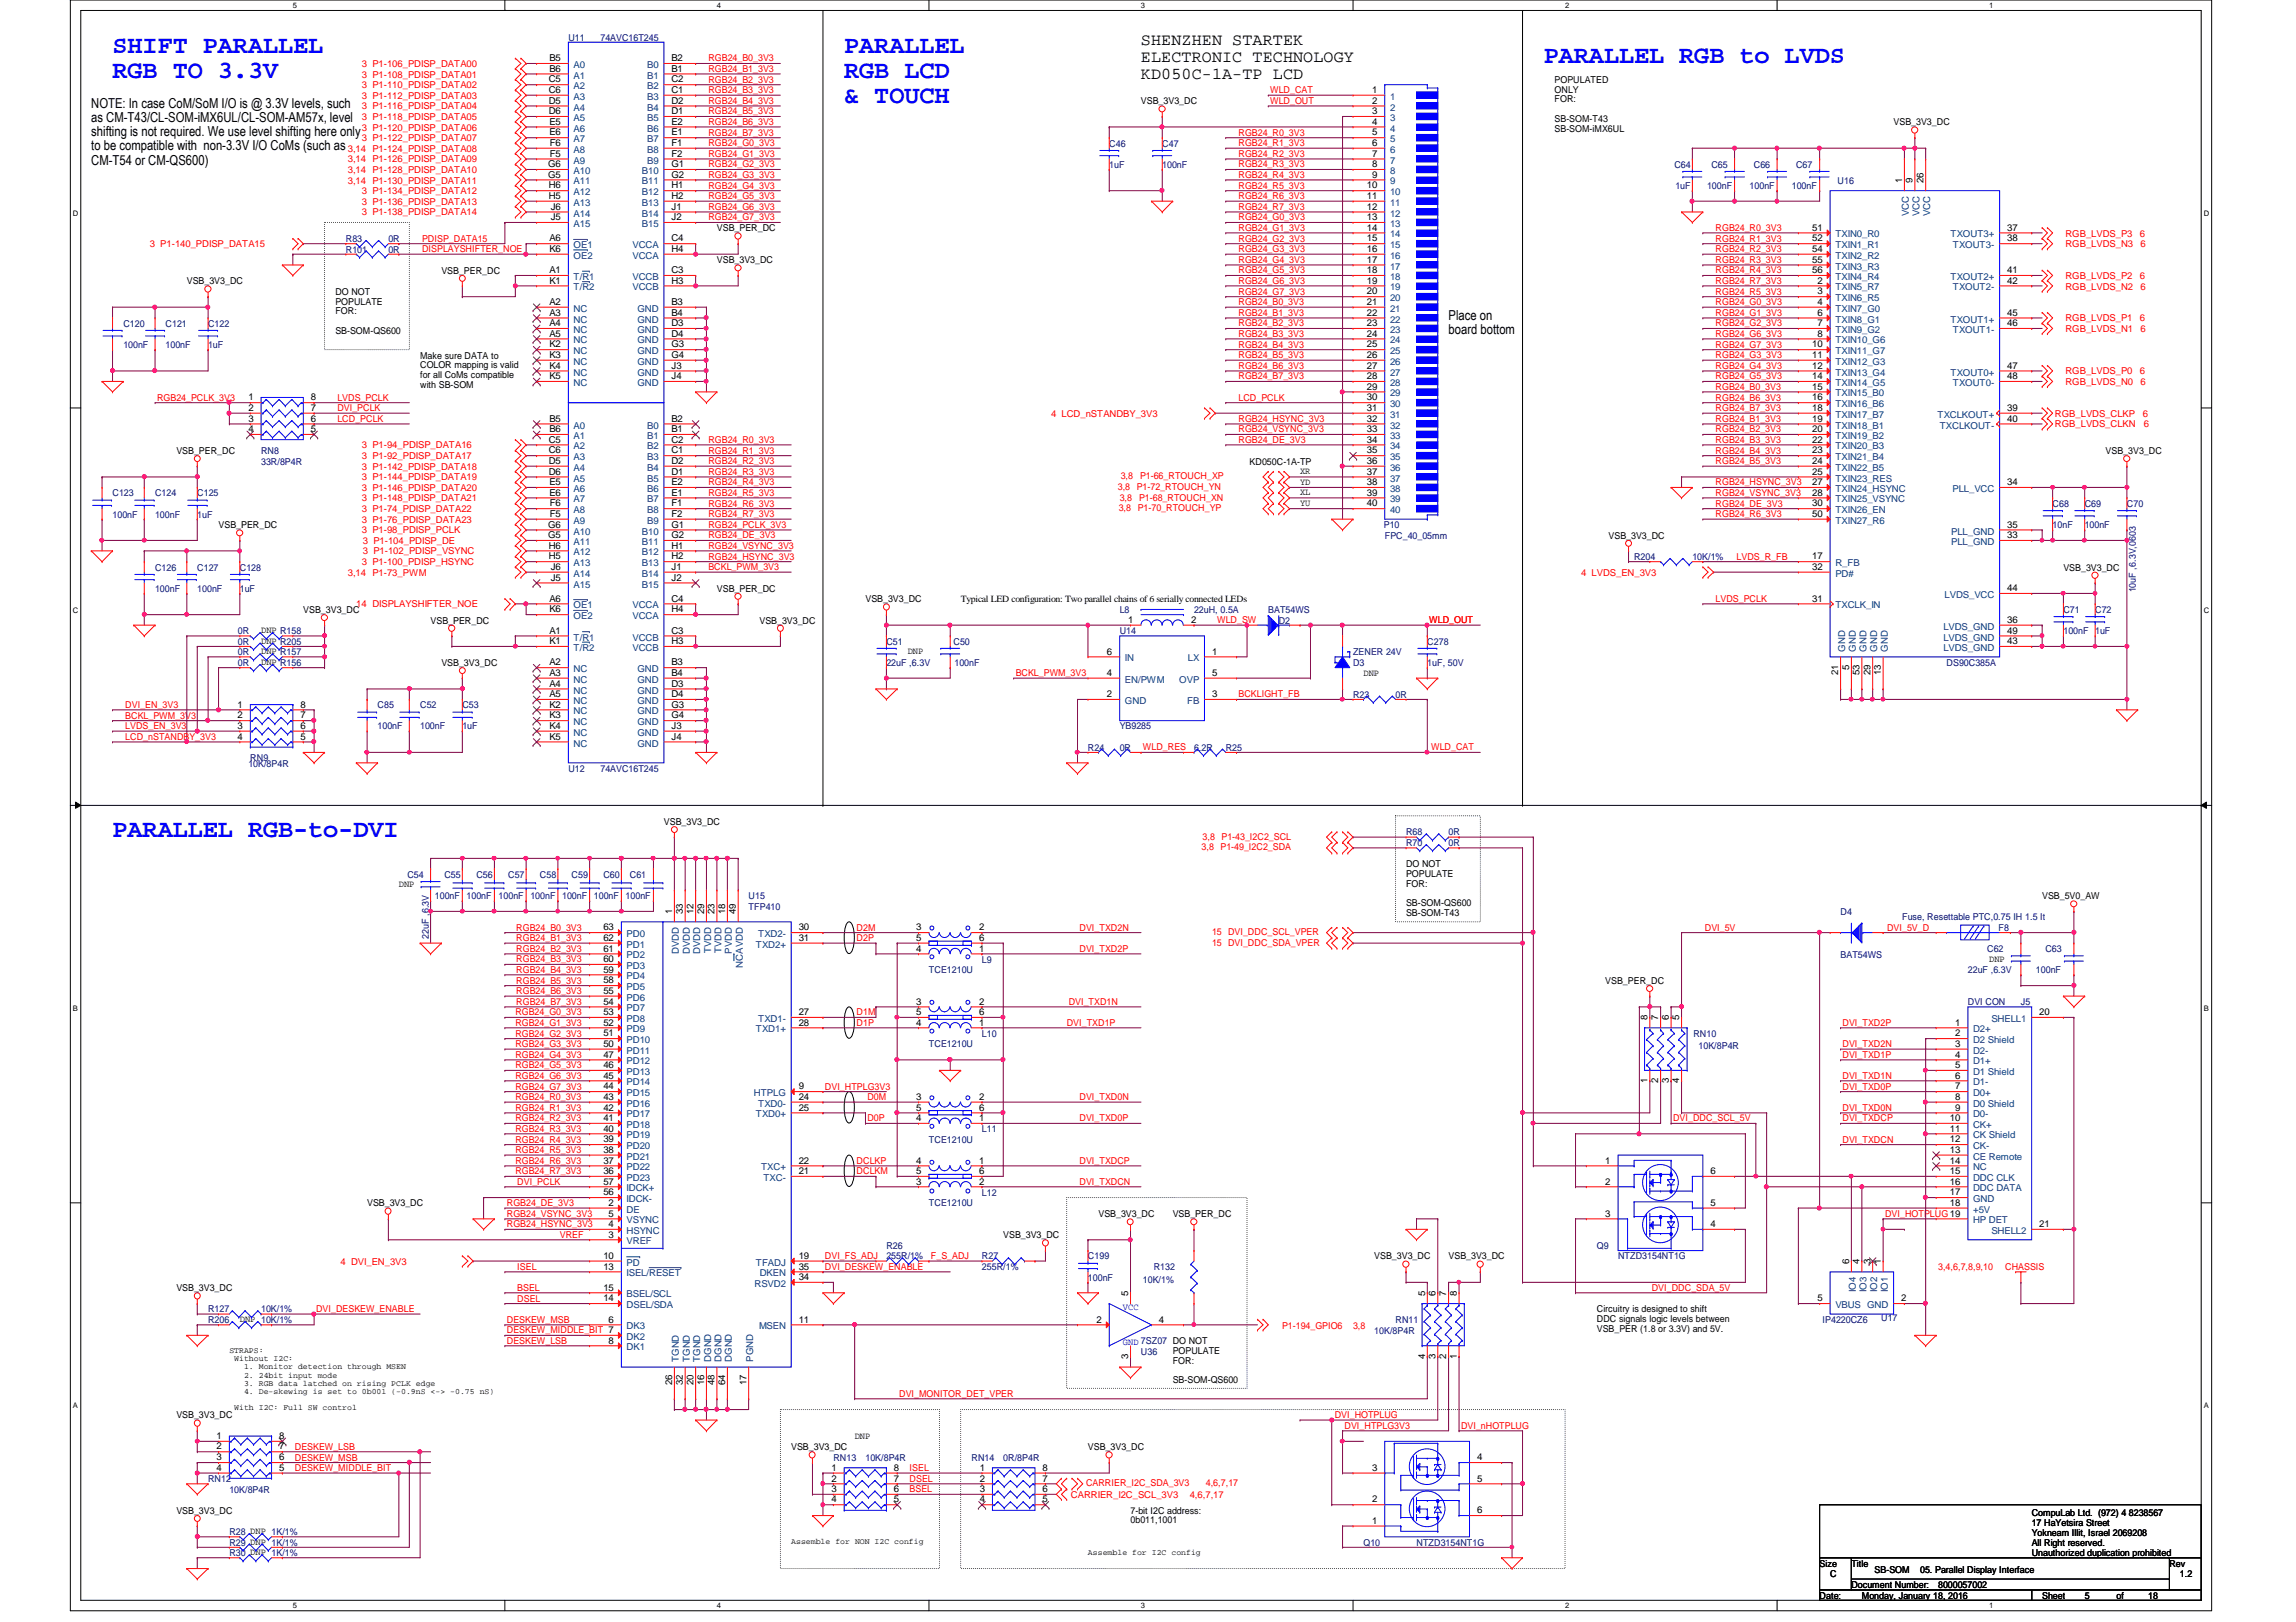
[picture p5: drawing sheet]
<svg xmlns="http://www.w3.org/2000/svg" width="297mm" height="210mm" viewBox="0 0 297 210" stroke-linecap="round" stroke-linejoin="round" font-family="sans-serif">
<defs><g id="words">
<g font-size="3.3" fill="#00f">
<text x="14.6" y="6.8">SHIFT PARALLEL</text>
<text x="14.6" y="10.1">RGB TO 3.3V</text>
<text x="109.2" y="6.8">PARALLEL</text>
<text x="109.2" y="10.1">RGB LCD</text>
<text x="199.7" y="8.2">PARALLEL RGB to LVDS</text>
<text x="109.2" y="13.3">&amp; TOUCH</text>
<text x="14.6" y="108.3">PARALLEL RGB-to-DVI</text>
</g>
<g font-size="2.2">
<text x="147.6" y="5.9">SHENZHEN STARTEK</text>
<text x="147.6" y="8">ELECTRONIC TECHNOLOGY</text>
<text x="147.6" y="10.2">KD050C-1A-TP LCD</text>
</g>
<g font-size="1.8">
<text x="11.8" y="14">NOTE: In case CoM/SoM I/O is @ 3.3V levels, such</text>
<text x="11.8" y="15.8">as CM-T43/CL-SOM-iMX6UL/CL-SOM-AM57x, level</text>
<text x="11.8" y="17.7">shifting is not required. We use level shifting here only</text>
<text x="11.8" y="19.5">to be compatible with non-3.3V I/O CoMs (such as</text>
<text x="11.8" y="21.3">CM-T54 or CM-QS600)</text>
<text x="187.4" y="41.4">Place on</text>
<text x="187.4" y="43.3">board bottom</text>
</g>
<g font-size="1.2" fill="#000080">
<text x="73.5" y="5.2">U11</text>
<text x="77.7" y="5.2">74AVC16T245</text>
<text x="143.5" y="19">C46</text>
<text x="143.5" y="21.7">1uF</text>
<text x="150.4" y="19">C47</text>
<text x="150.4" y="21.7">100nF</text>
<text x="216.6" y="21.7">C64</text>
<text x="221.4" y="21.7">C65</text>
<text x="226.9" y="21.7">C66</text>
<text x="232.4" y="21.7">C67</text>
<text x="237.7" y="23.9">U16</text>
<text x="216.7" y="24.4">1uF</text>
<text x="220.8" y="24.4">100nF</text>
<text x="226.4" y="24.4">100nF</text>
<text x="231.8" y="24.4">100nF</text>
<text x="44.7" y="32.7">R101</text>
<text x="44.7" y="31.3">R83</text>
<text x="50.2" y="31.3">0R</text>
<text x="50.2" y="32.7">0R</text>
<text x="16" y="42.3">C120</text>
<text x="16" y="45">100nF</text>
<text x="21.4" y="42.3">C121</text>
<text x="21.4" y="45">100nF</text>
<text x="26.9" y="42.3">C122</text>
<text x="26.9" y="45">1uF</text>
<text x="33.8" y="58.7">RN8</text>
<text x="14.6" y="64.2">C123</text>
<text x="20.1" y="64.2">C124</text>
<text x="25.5" y="64.2">C125</text>
<text x="33.8" y="60.1">33R/8P4R</text>
<text x="265.6" y="65.6">C68</text>
<text x="269.7" y="65.6">C69</text>
<text x="275.2" y="65.6">C70</text>
<text x="14.6" y="67">100nF</text>
<text x="20.1" y="67">100nF</text>
<text x="25.5" y="67">1uF</text>
<text x="179" y="68.3">P10</text>
<text x="179.2" y="69.7">FPC_40_05mm</text>
<text x="265.6" y="68.3">10nF</text>
<text x="269.7" y="68.3">100nF</text>
<text x="20.1" y="73.8">C126</text>
<text x="20.1" y="76.6">100nF</text>
<text x="25.5" y="73.8">C127</text>
<text x="25.5" y="76.6">100nF</text>
<text x="31" y="73.8">C128</text>
<text x="31" y="76.6">1uF</text>
<text x="211.4" y="72.4">R204</text>
<text x="218.9" y="72.4">10K/1%</text>
<text x="276.3" y="76.7" transform="rotate(-90 276.3 76.7)">10uF ,6.3V,0603</text>
<text x="30.8" y="83.4">0R</text>
<text x="30.8" y="82">0R</text>
<text x="114.7" y="83.4">C51</text>
<text x="123.4" y="83.4">C50</text>
<text x="144.9" y="82">U14</text>
<text x="144.9" y="79.3">L8</text>
<text x="154.5" y="79.3">22uH, 0.5A</text>
<text x="164.1" y="79.3">BAT54WS</text>
<text x="165.4" y="80.7">D2</text>
<text x="184.7" y="83.4">C278</text>
<text x="267" y="79.3">C71</text>
<text x="267" y="82">100nF</text>
<text x="271.1" y="79.3">C72</text>
<text x="271.1" y="82">1uF</text>
<text x="30.8" y="84.8">0R</text>
<text x="30.8" y="86.1">0R</text>
<text x="114.7" y="86.1">22uF ,6.3V</text>
<text x="123.5" y="86.1">100nF</text>
<text x="175" y="86.1">D3</text>
<text x="175" y="84.8">ZENER 24V</text>
<text x="184.7" y="86.1">1uF, 50V</text>
<text x="251.8" y="86.1">DS90C385A</text>
<text x="48.8" y="91.7">C85</text>
<text x="48.8" y="94.4">100nF</text>
<text x="54.4" y="91.7">C52</text>
<text x="54.4" y="94.4">100nF</text>
<text x="59.8" y="91.7">C53</text>
<text x="59.8" y="94.4">1uF</text>
<text x="144.9" y="94.4">YB9285</text>
<text x="175" y="90.3">R23</text>
<text x="180.5" y="90.3">0R</text>
<text x="32.1" y="99.3">10K/8P4R</text>
<text x="32.4" y="98.5">RN9</text>
<text x="73.5" y="99.9">U12</text>
<text x="77.7" y="99.9">74AVC16T245</text>
<text x="140.8" y="97.2">R24</text>
<text x="144.9" y="97.2">0R</text>
<text x="154.5" y="97.2">6.2R</text>
<text x="158.6" y="97.2">R25</text>
<text x="52.7" y="113.6">C54</text>
<text x="57.5" y="113.6">C55</text>
<text x="61.6" y="113.6">C56</text>
<text x="65.7" y="113.6">C57</text>
<text x="69.8" y="113.6">C58</text>
<text x="74" y="113.6">C59</text>
<text x="78.1" y="113.6">C60</text>
<text x="81.5" y="113.6">C61</text>
<text x="181.9" y="109.5">R70</text>
<text x="181.9" y="108.1">R68</text>
<text x="187.4" y="109.5">0R</text>
<text x="187.4" y="108.1">0R</text>
<text x="56.3" y="116.3">100nF</text>
<text x="60.4" y="116.3">100nF</text>
<text x="64.5" y="116.3">100nF</text>
<text x="68.6" y="116.3">100nF</text>
<text x="72.7" y="116.3">100nF</text>
<text x="76.8" y="116.3">100nF</text>
<text x="80.9" y="116.3">100nF</text>
<text x="96.9" y="116.3">U15</text>
<text x="96.9" y="117.7">TFP410</text>
<text x="238.1" y="118.4">D4</text>
<text x="246.1" y="119.1">Fuse, Resettable PTC,0.75 IH 1.5 It</text>
<text x="55.5" y="121.5" transform="rotate(-90 55.5 121.5)">22uF ,6.3V</text>
<text x="120.2" y="125.9">TCE1210U</text>
<text x="127" y="124.6">L9</text>
<text x="238.1" y="124">BAT54WS</text>
<text x="254.6" y="125.9">22uF ,6.3V</text>
<text x="257.1" y="123.2">C62</text>
<text x="258.6" y="120.4">F8</text>
<text x="263.4" y="125.9">100nF</text>
<text x="264.6" y="123.2">C63</text>
<text x="254.6" y="130">DVI CON</text>
<text x="261.4" y="130">J5</text>
<text x="120.2" y="135.6">TCE1210U</text>
<text x="127" y="134.2">L10</text>
<text x="219.1" y="134.2">RN10</text>
<text x="219.7" y="135.8">10K/8P4R</text>
<text x="120.2" y="147.9">TCE1210U</text>
<text x="127" y="146.5">L11</text>
<text x="127" y="154.7">L12</text>
<text x="114.7" y="161.6">R26</text>
<text x="120.2" y="156.1">TCE1210U</text>
<text x="206.6" y="161.6">Q9</text>
<text x="114.7" y="163">255R/1%</text>
<text x="127" y="163">R27</text>
<text x="127" y="164.3">255R/1%</text>
<text x="140.8" y="163">C199</text>
<text x="140.8" y="165.7">100nF</text>
<text x="147.9" y="166">10K/1%</text>
<text x="149.3" y="164.3">R132</text>
<text x="209.3" y="163">NTZD3154NT1G</text>
<text x="26.9" y="169.8">R127</text>
<text x="26.9" y="171.2">R206</text>
<text x="33.8" y="169.8">10K/1%</text>
<text x="177.8" y="172.6">10K/8P4R</text>
<text x="180.5" y="171.2">RN11</text>
<text x="235.8" y="171.2">IP4220CZ6</text>
<text x="243.4" y="170.9">U17</text>
<text x="147.6" y="175.3">U36</text>
<text x="26.9" y="191.8">RN12</text>
<text x="107.8" y="189">RN13</text>
<text x="112" y="189">10K/8P4R</text>
<text x="125.7" y="189">RN14</text>
<text x="129.8" y="189">0R/8P4R</text>
<text x="29.7" y="193.2">10K/8P4R</text>
<text x="29.7" y="198.6">R28 DNP 1K/1%</text>
<text x="29.7" y="201.4">R30 DNP 1K/1%</text>
<text x="29.7" y="200">R29 DNP 1K/1%</text>
<text x="176.4" y="200">Q10</text>
<text x="183.3" y="200">NTZD3154NT1G</text>
</g>
<g font-size="1.2" fill="#f00">
<text x="46.8" y="8.7">3 P1-106_PDISP_DATA00</text>
<text x="46.8" y="10">3 P1-108_PDISP_DATA01</text>
<text x="46.8" y="11.4">3 P1-110_PDISP_DATA02</text>
<text x="91.6" y="8">RGB24_B0_3V3</text>
<text x="91.6" y="9.3">RGB24_B1_3V3</text>
<text x="91.6" y="10.7">RGB24_B2_3V3</text>
<text x="46.8" y="12.8">3 P1-112_PDISP_DATA03</text>
<text x="46.8" y="14.1">3 P1-116_PDISP_DATA04</text>
<text x="46.8" y="15.5">3 P1-118_PDISP_DATA05</text>
<text x="46.8" y="16.9">3 P1-120_PDISP_DATA06</text>
<text x="91.6" y="12.1">RGB24_B3_3V3</text>
<text x="91.6" y="13.5">RGB24_B4_3V3</text>
<text x="91.6" y="14.8">RGB24_B5_3V3</text>
<text x="91.6" y="16.2">RGB24_B6_3V3</text>
<text x="91.6" y="17.6">RGB24_B7_3V3</text>
<text x="160.2" y="17.6">RGB24_R0_3V3</text>
<text x="164.3" y="12.1">WLD_CAT</text>
<text x="164.3" y="13.5">WLD_OUT</text>
<text x="45" y="19.6">3,14 P1-124_PDISP_DATA08</text>
<text x="45" y="21">3,14 P1-126_PDISP_DATA09</text>
<text x="45" y="22.4">3,14 P1-128_PDISP_DATA10</text>
<text x="45" y="23.7">3,14 P1-130_PDISP_DATA11</text>
<text x="46.8" y="18.3">3 P1-122_PDISP_DATA07</text>
<text x="91.6" y="18.9">RGB24_G0_3V3</text>
<text x="91.6" y="20.3">RGB24_G1_3V3</text>
<text x="91.6" y="21.7">RGB24_G2_3V3</text>
<text x="91.6" y="23">RGB24_G3_3V3</text>
<text x="160.2" y="18.9">RGB24_R1_3V3</text>
<text x="160.2" y="20.3">RGB24_R2_3V3</text>
<text x="160.2" y="21.7">RGB24_R3_3V3</text>
<text x="160.2" y="23">RGB24_R4_3V3</text>
<text x="46.8" y="25.1">3 P1-134_PDISP_DATA12</text>
<text x="46.8" y="26.5">3 P1-136_PDISP_DATA13</text>
<text x="46.8" y="27.9">3 P1-138_PDISP_DATA14</text>
<text x="91.6" y="24.4">RGB24_G4_3V3</text>
<text x="91.6" y="25.8">RGB24_G5_3V3</text>
<text x="91.6" y="27.2">RGB24_G6_3V3</text>
<text x="91.6" y="28.5">RGB24_G7_3V3</text>
<text x="160.2" y="24.4">RGB24_R5_3V3</text>
<text x="160.2" y="25.8">RGB24_R6_3V3</text>
<text x="160.2" y="27.2">RGB24_R7_3V3</text>
<text x="160.2" y="28.5">RGB24_G0_3V3</text>
<text x="160.2" y="29.9">RGB24_G1_3V3</text>
<text x="222" y="29.9">RGB24_R0_3V3</text>
<text x="19.4" y="32">3 P1-140_PDISP_DATA15</text>
<text x="54.6" y="32.6">DISPLAYSHIFTER_NOE</text>
<text x="54.6" y="31.3">PDISP_DATA15</text>
<text x="160.2" y="31.3">RGB24_G2_3V3</text>
<text x="160.2" y="32.6">RGB24_G3_3V3</text>
<text x="160.2" y="34">RGB24_G4_3V3</text>
<text x="160.2" y="35.4">RGB24_G5_3V3</text>
<text x="222" y="31.3">RGB24_R1_3V3</text>
<text x="222" y="32.6">RGB24_R2_3V3</text>
<text x="222" y="34">RGB24_R3_3V3</text>
<text x="222" y="35.4">RGB24_R4_3V3</text>
<text x="267.2" y="30.6">RGB_LVDS_P3</text>
<text x="267.2" y="32">RGB_LVDS_N3</text>
<text x="276.8" y="30.6">6</text>
<text x="276.9" y="32">6</text>
<text x="160.2" y="36.7">RGB24_G6_3V3</text>
<text x="160.2" y="38.1">RGB24_G7_3V3</text>
<text x="160.2" y="39.5">RGB24_B0_3V3</text>
<text x="160.2" y="40.9">RGB24_B1_3V3</text>
<text x="222" y="38.1">RGB24_R5_3V3</text>
<text x="222" y="36.7">RGB24_R7_3V3</text>
<text x="222" y="39.5">RGB24_G0_3V3</text>
<text x="222" y="40.9">RGB24_G1_3V3</text>
<text x="267.2" y="36.1">RGB_LVDS_P2</text>
<text x="267.2" y="37.5">RGB_LVDS_N2</text>
<text x="267.2" y="41.6">RGB_LVDS_P1</text>
<text x="276.8" y="36.1">6</text>
<text x="276.8" y="41.6">6</text>
<text x="276.9" y="37.5">6</text>
<text x="160.2" y="42.2">RGB24_B2_3V3</text>
<text x="160.2" y="43.6">RGB24_B3_3V3</text>
<text x="160.2" y="45">RGB24_B4_3V3</text>
<text x="160.2" y="46.4">RGB24_B5_3V3</text>
<text x="160.2" y="47.8">RGB24_B6_3V3</text>
<text x="222" y="42.2">RGB24_G2_3V3</text>
<text x="222" y="46.4">RGB24_G3_3V3</text>
<text x="222" y="47.8">RGB24_G4_3V3</text>
<text x="222" y="43.6">RGB24_G6_3V3</text>
<text x="222" y="45">RGB24_G7_3V3</text>
<text x="267.2" y="43">RGB_LVDS_N1</text>
<text x="276.9" y="43">6</text>
<text x="20.3" y="51.9">RGB24_PCLK_3V3</text>
<text x="43.6" y="51.9">LVDS_PCLK</text>
<text x="43.6" y="53.2">DVI_PCLK</text>
<text x="136" y="53.9">4 LCD_nSTANDBY_3V3</text>
<text x="160.2" y="49.1">RGB24_B7_3V3</text>
<text x="160.2" y="51.9">LCD_PCLK</text>
<text x="222" y="50.5">RGB24_B0_3V3</text>
<text x="222" y="51.9">RGB24_B6_3V3</text>
<text x="222" y="53.2">RGB24_B7_3V3</text>
<text x="222" y="49.1">RGB24_G5_3V3</text>
<text x="265.9" y="53.9">RGB_LVDS_CLKP</text>
<text x="267.2" y="48.4">RGB_LVDS_P0</text>
<text x="267.2" y="49.8">RGB_LVDS_N0</text>
<text x="276.8" y="48.4">6</text>
<text x="276.9" y="49.8">6</text>
<text x="277.2" y="53.9">6</text>
<text x="43.6" y="54.6">LCD_PCLK</text>
<text x="46.8" y="58">3 P1-94_PDISP_DATA16</text>
<text x="46.8" y="59.4">3 P1-92_PDISP_DATA17</text>
<text x="91.6" y="57.3">RGB24_R0_3V3</text>
<text x="91.6" y="58.7">RGB24_R1_3V3</text>
<text x="160.2" y="54.6">RGB24_HSYNC_3V3</text>
<text x="160.2" y="56">RGB24_VSYNC_3V3</text>
<text x="160.2" y="57.3">RGB24_DE_3V3</text>
<text x="222" y="54.6">RGB24_B1_3V3</text>
<text x="222" y="56">RGB24_B2_3V3</text>
<text x="222" y="57.3">RGB24_B3_3V3</text>
<text x="222" y="58.7">RGB24_B4_3V3</text>
<text x="265.9" y="55.3">RGB_LVDS_CLKN</text>
<text x="277.4" y="55.3">6</text>
<text x="46.8" y="60.8">3 P1-142_PDISP_DATA18</text>
<text x="46.8" y="62.1">3 P1-144_PDISP_DATA19</text>
<text x="46.8" y="63.5">3 P1-146_PDISP_DATA20</text>
<text x="46.8" y="64.9">3 P1-148_PDISP_DATA21</text>
<text x="91.6" y="60.1">RGB24_R2_3V3</text>
<text x="91.6" y="61.5">RGB24_R3_3V3</text>
<text x="91.6" y="62.8">RGB24_R4_3V3</text>
<text x="91.6" y="64.2">RGB24_R5_3V3</text>
<text x="91.6" y="65.6">RGB24_R6_3V3</text>
<text x="144.6" y="63.4">3,8 P1-72_RTOUCH_YN</text>
<text x="144.9" y="64.8">3,8</text>
<text x="145" y="62">3,8</text>
<text x="147.4" y="64.8">P1-68_RTOUCH_XN</text>
<text x="147.5" y="62">P1-66_RTOUCH_XP</text>
<text x="222" y="60.1">RGB24_B5_3V3</text>
<text x="222" y="65.6">RGB24_DE_3V3</text>
<text x="222" y="64.2">RGB24_VSYNC_3V3</text>
<text x="222" y="62.8">RGB24_HSYNC_3V3</text>
<text x="46.8" y="66.3">3 P1-74_PDISP_DATA22</text>
<text x="46.8" y="67.6">3 P1-76_PDISP_DATA23</text>
<text x="46.8" y="69">3 P1-98_PDISP_PCLK</text>
<text x="46.9" y="70.4">3 P1-104_PDISP_DE</text>
<text x="46.9" y="71.8">3 P1-102_PDISP_VSYNC</text>
<text x="91.6" y="66.9">RGB24_R7_3V3</text>
<text x="91.6" y="68.3">RGB24_PCLK_3V3</text>
<text x="91.6" y="69.7">RGB24_DE_3V3</text>
<text x="91.6" y="71">RGB24_VSYNC_3V3</text>
<text x="144.7" y="66.1">3,8 P1-70_RTOUCH_YP</text>
<text x="222" y="66.9">RGB24_R6_3V3</text>
<text x="45" y="74.5">3,14 P1-73_PWM</text>
<text x="46.8" y="73.2">3 P1-100_PDISP_HSYNC</text>
<text x="91.6" y="73.8">BCKL_PWM_3V3</text>
<text x="91.6" y="72.4">RGB24_HSYNC_3V3</text>
<text x="204.6" y="74.5">4 LVDS_EN_3V3</text>
<text x="222" y="77.9">LVDS_PCLK</text>
<text x="224.7" y="72.4">LVDS_R_FB</text>
<text x="46.1" y="78.6">14 DISPLAYSHIFTER_NOE</text>
<text x="157.5" y="80.6">WLD_SW</text>
<text x="184.9" y="80.6">WLD_OUT</text>
<text x="131.4" y="87.5">BCKL_PWM_3V3</text>
<text x="16.2" y="91.6">DVI_EN_3V3</text>
<text x="16.2" y="93">BCKL_PWM_3V3</text>
<text x="16.2" y="94.4">LVDS_EN_3V3</text>
<text x="16.2" y="95.8">LCD_nSTANDBY_3V3</text>
<text x="160.2" y="90.3">BCKLIGHT_FB</text>
<text x="147.9" y="97.1">WLD_RES</text>
<text x="185.2" y="97.1">WLD_CAT</text>
<text x="155.4" y="110">3,8 P1-49_I2C2_SDA</text>
<text x="155.6" y="108.7">3,8 P1-43_I2C2_SCL</text>
<text x="66.8" y="120.4">RGB24_B0_3V3</text>
<text x="66.8" y="121.8">RGB24_B1_3V3</text>
<text x="66.8" y="123.2">RGB24_B2_3V3</text>
<text x="66.8" y="124.5">RGB24_B3_3V3</text>
<text x="66.8" y="125.9">RGB24_B4_3V3</text>
<text x="110.8" y="120.4">D2M</text>
<text x="110.8" y="121.8">D2P</text>
<text x="139.7" y="123.2">DVI_TXD2P</text>
<text x="139.7" y="120.4">DVI_TXD2N</text>
<text x="156.8" y="121">15 DVI_DDC_SCL_VPER</text>
<text x="156.8" y="122.4">15 DVI_DDC_SDA_VPER</text>
<text x="220.6" y="120.4">DVI_5V</text>
<text x="244.1" y="120.4">DVI_5V_D</text>
<text x="66.7" y="131.4">RGB24_G0_3V3</text>
<text x="66.8" y="127.3">RGB24_B5_3V3</text>
<text x="66.8" y="128.7">RGB24_B6_3V3</text>
<text x="66.8" y="130">RGB24_B7_3V3</text>
<text x="110.8" y="131.4">D1M</text>
<text x="138.3" y="130">DVI_TXD1N</text>
<text x="66.7" y="132.8">RGB24_G1_3V3</text>
<text x="66.7" y="134.2">RGB24_G2_3V3</text>
<text x="66.7" y="135.5">RGB24_G3_3V3</text>
<text x="66.7" y="136.9">RGB24_G4_3V3</text>
<text x="110.8" y="132.8">D1P</text>
<text x="138" y="132.8">DVI_TXD1P</text>
<text x="238.4" y="135.5">DVI_TXD2N</text>
<text x="238.4" y="136.9">DVI_TXD1P</text>
<text x="238.4" y="132.8">DVI_TXD2P</text>
<text x="66.7" y="138.3">RGB24_G5_3V3</text>
<text x="66.7" y="139.6">RGB24_G6_3V3</text>
<text x="66.7" y="141">RGB24_G7_3V3</text>
<text x="66.7" y="142.4">RGB24_R0_3V3</text>
<text x="66.7" y="143.8">RGB24_R1_3V3</text>
<text x="106.7" y="141">DVI_HTPLG3V3</text>
<text x="112.2" y="142.4">D0M</text>
<text x="139.7" y="142.4">DVI_TXD0N</text>
<text x="238.4" y="139.6">DVI_TXD1N</text>
<text x="238.4" y="141">DVI_TXD0P</text>
<text x="238.4" y="143.8">DVI_TXD0N</text>
<text x="66.7" y="145.1">RGB24_R2_3V3</text>
<text x="66.7" y="147.9">RGB24_R4_3V3</text>
<text x="66.7" y="149.2">RGB24_R5_3V3</text>
<text x="66.7" y="146.5">RGB24_R3_3V3</text>
<text x="112.2" y="145.1">D0P</text>
<text x="139.7" y="145.1">DVI_TXD0P</text>
<text x="216.4" y="145.1">DVI_DDC_SCL_5V</text>
<text x="238.4" y="147.9">DVI_TXDCN</text>
<text x="238.4" y="145.1">DVI_TXDCP</text>
<text x="66.7" y="150.6">RGB24_R6_3V3</text>
<text x="66.7" y="152">RGB24_R7_3V3</text>
<text x="66.9" y="153.3">DVI_PCLK</text>
<text x="110.8" y="152">DCLKM</text>
<text x="110.8" y="150.6">DCLKP</text>
<text x="139.7" y="153.3">DVI_TXDCN</text>
<text x="139.7" y="150.6">DVI_TXDCP</text>
<text x="65.6" y="157.5">RGB24_VSYNC_3V3</text>
<text x="65.6" y="158.8">RGB24_HSYNC_3V3</text>
<text x="65.6" y="156.1">RGB24_DE_3V3</text>
<text x="72.4" y="160.2">VREF</text>
<text x="243.9" y="157.5">DVI_HOTPLUG19</text>
<text x="44.1" y="163.7">4 DVI_EN_3V3</text>
<text x="66.9" y="164.3">ISEL</text>
<text x="66.9" y="167">BSEL</text>
<text x="106.7" y="162.9">DVI_FS_ADJ</text>
<text x="106.7" y="164.3">DVI_DESKEW_ENABLE</text>
<text x="120.4" y="162.9">F_S_ADJ</text>
<text x="213.7" y="167">DVI_DDC_SDA_5V</text>
<text x="250.7" y="164.3">3,4,6,7,8,9,10</text>
<text x="259.4" y="164.3">CHASSIS</text>
<text x="40.9" y="169.8">DVI_DESKEW_ENABLE</text>
<text x="65.6" y="172.6">DESKEW_MIDDLE_BIT 7</text>
<text x="65.6" y="171.2">DESKEW_MSB</text>
<text x="65.6" y="173.9">DESKEW_LSB</text>
<text x="66.9" y="168.4">DSEL</text>
<text x="165.9" y="172">P1-194_GPIO6</text>
<text x="175" y="172">3,8</text>
<text x="116.3" y="180.8">DVI_MONITOR_DET_VPER</text>
<text x="172.7" y="183.5">DVI_HOTPLUG</text>
<text x="173.9" y="184.9">DVI_HTPLG3V3</text>
<text x="189" y="184.9">DVI_nHOTPLUG</text>
<text x="38.1" y="190.4">DESKEW_MIDDLE_BIT</text>
<text x="38.1" y="189">DESKEW_MSB</text>
<text x="38.1" y="187.6">DESKEW_LSB</text>
<text x="117.7" y="190.4">ISEL</text>
<text x="117.7" y="191.8">DSEL</text>
<text x="117.7" y="193.1">BSEL</text>
<text x="138.6" y="193.8">CARRIER_I2C_SCL_3V3</text>
<text x="140.5" y="192.3">CARRIER_I2C_SDA_3V3</text>
<text x="153.9" y="193.8">4,6,7,17</text>
<text x="156" y="192.3">4,6,7,17</text>
</g>
<g font-size="1.2">
<text x="71" y="10.7">C5</text>
<text x="71.1" y="7.9">B5</text>
<text x="71.1" y="9.3">B6</text>
<text x="86.9" y="7.9">B2</text>
<text x="86.9" y="9.3">B1</text>
<text x="86.9" y="10.7">C2</text>
<text x="201.1" y="10.7">POPULATED</text>
<text x="201.1" y="12">ONLY</text>
<text x="71" y="12">C6</text>
<text x="71" y="13.4">D5</text>
<text x="71" y="14.8">D6</text>
<text x="71.1" y="16.1">E5</text>
<text x="71.1" y="17.5">E6</text>
<text x="86.9" y="12">C1</text>
<text x="86.9" y="13.4">D2</text>
<text x="86.9" y="14.8">D1</text>
<text x="86.9" y="16.1">E2</text>
<text x="86.9" y="17.5">E1</text>
<text x="147.6" y="13.5">VSB_3V3_DC</text>
<text x="177.5" y="12">1</text>
<text x="177.5" y="13.4">2</text>
<text x="177.5" y="14.8">3</text>
<text x="177.5" y="16.1">4</text>
<text x="177.5" y="17.5">5</text>
<text x="201.1" y="13.3">FOR:</text>
<text x="201.1" y="15.8">SB-SOM-T43</text>
<text x="201.1" y="17.1">SB-SOM-iMX6UL</text>
<text x="245" y="16.2">VSB_3V3_DC</text>
<text x="70.9" y="21.6">G6</text>
<text x="70.9" y="23">G5</text>
<text x="71.1" y="18.9">F6</text>
<text x="71.1" y="20.3">F5</text>
<text x="86.9" y="18.9">F1</text>
<text x="86.9" y="20.3">F2</text>
<text x="86.9" y="21.6">G1</text>
<text x="86.9" y="23">G2</text>
<text x="177.5" y="18.9">6</text>
<text x="177.5" y="20.3">7</text>
<text x="177.5" y="21.6">8</text>
<text x="177.5" y="23">9</text>
<text x="246.1" y="23.7" transform="rotate(-90 246.1 23.7)">1</text>
<text x="247.4" y="23.7" transform="rotate(-90 247.4 23.7)">9</text>
<text x="248.8" y="23.7" transform="rotate(-90 248.8 23.7)">26</text>
<text x="71" y="24.4">H6</text>
<text x="71" y="25.7">H5</text>
<text x="71.2" y="27.1">J6</text>
<text x="71.2" y="28.5">J5</text>
<text x="86.9" y="24.4">H1</text>
<text x="86.9" y="25.7">H2</text>
<text x="86.9" y="27.1">J1</text>
<text x="86.9" y="28.5">J2</text>
<text x="92.7" y="29.9">VSB_PER_DC</text>
<text x="176.8" y="24.4">10</text>
<text x="176.8" y="25.7">11</text>
<text x="176.8" y="27.1">12</text>
<text x="176.8" y="28.5">13</text>
<text x="176.8" y="29.8">14</text>
<text x="234.4" y="29.8">51</text>
<text x="259.7" y="29.8">37</text>
<text x="57.1" y="35.4">VSB_PER_DC</text>
<text x="71.1" y="31.2">A6</text>
<text x="71.1" y="32.6">K6</text>
<text x="71.1" y="35.3">A1</text>
<text x="86.9" y="31.2">C4</text>
<text x="86.9" y="32.6">H4</text>
<text x="86.9" y="35.3">C3</text>
<text x="92.7" y="34">VSB_3V3_DC</text>
<text x="176.8" y="31.2">15</text>
<text x="176.8" y="32.6">16</text>
<text x="176.8" y="34">17</text>
<text x="176.8" y="35.3">18</text>
<text x="234.4" y="31.2">52</text>
<text x="234.4" y="32.6">54</text>
<text x="234.4" y="34">55</text>
<text x="234.4" y="35.3">56</text>
<text x="259.7" y="31.2">38</text>
<text x="259.7" y="35.3">41</text>
<text x="24.2" y="36.8">VSB_3V3_DC</text>
<text x="43.4" y="38.1">DO NOT</text>
<text x="43.4" y="39.4">POPULATE</text>
<text x="43.4" y="40.7">FOR:</text>
<text x="71.1" y="36.7">K1</text>
<text x="71.1" y="39.5">A2</text>
<text x="71.1" y="40.9">A3</text>
<text x="86.9" y="36.7">H3</text>
<text x="86.9" y="39.5">B3</text>
<text x="86.9" y="40.9">B4</text>
<text x="176.8" y="36.7">19</text>
<text x="176.8" y="38.1">20</text>
<text x="176.8" y="39.5">21</text>
<text x="176.8" y="40.9">22</text>
<text x="235.1" y="36.7">2</text>
<text x="235.1" y="38.1">3</text>
<text x="235.1" y="39.5">4</text>
<text x="235.1" y="40.9">6</text>
<text x="259.7" y="36.7">42</text>
<text x="259.7" y="40.9">45</text>
<text x="43.4" y="43.2">SB-SOM-QS600</text>
<text x="54.4" y="46.4">Make sure DATA to</text>
<text x="54.4" y="47.7">COLOR mapping is valid</text>
<text x="71.1" y="42.2">A4</text>
<text x="71.1" y="43.6">A5</text>
<text x="71.1" y="45">K2</text>
<text x="71.1" y="46.3">K3</text>
<text x="71.1" y="47.7">K4</text>
<text x="86.9" y="42.2">D3</text>
<text x="86.9" y="43.6">D4</text>
<text x="86.9" y="45">G3</text>
<text x="86.9" y="46.3">G4</text>
<text x="86.9" y="47.7">J3</text>
<text x="176.8" y="42.2">23</text>
<text x="176.8" y="43.6">24</text>
<text x="176.8" y="45">25</text>
<text x="176.8" y="46.3">26</text>
<text x="176.8" y="47.7">27</text>
<text x="234.4" y="45">10</text>
<text x="234.4" y="46.3">11</text>
<text x="234.4" y="47.7">12</text>
<text x="235.1" y="42.2">7</text>
<text x="235.1" y="43.6">8</text>
<text x="259.7" y="42.2">46</text>
<text x="259.7" y="47.7">47</text>
<text x="32.1" y="51.8">1</text>
<text x="32.1" y="53.2">2</text>
<text x="40.2" y="51.8">8</text>
<text x="40.2" y="53.2">7</text>
<text x="54.4" y="48.9">for all CoMs compatible</text>
<text x="54.4" y="50.2">with SB-SOM</text>
<text x="71.1" y="49.1">K5</text>
<text x="86.9" y="49.1">J4</text>
<text x="176.8" y="49.1">28</text>
<text x="176.8" y="50.4">29</text>
<text x="176.8" y="51.8">30</text>
<text x="176.8" y="53.2">31</text>
<text x="234.4" y="49.1">14</text>
<text x="234.4" y="50.4">15</text>
<text x="234.4" y="51.8">16</text>
<text x="234.4" y="53.2">18</text>
<text x="259.7" y="53.2">39</text>
<text x="259.7" y="49.1">48</text>
<text x="22.8" y="58.7">VSB_PER_DC</text>
<text x="32.1" y="54.6">3</text>
<text x="32.1" y="55.9">4</text>
<text x="40.2" y="54.6">6</text>
<text x="40.2" y="55.9">5</text>
<text x="71" y="57.3">C5</text>
<text x="71" y="58.7">C6</text>
<text x="71.1" y="54.6">B5</text>
<text x="71.1" y="55.9">B6</text>
<text x="86.9" y="54.6">B2</text>
<text x="86.9" y="55.9">B1</text>
<text x="86.9" y="57.3">C2</text>
<text x="86.9" y="58.7">C1</text>
<text x="176.8" y="54.6">32</text>
<text x="176.8" y="55.9">33</text>
<text x="176.8" y="57.3">34</text>
<text x="176.8" y="58.7">35</text>
<text x="234.4" y="54.6">19</text>
<text x="234.4" y="55.9">20</text>
<text x="234.4" y="57.3">22</text>
<text x="234.4" y="58.7">23</text>
<text x="259.7" y="54.6">40</text>
<text x="272.4" y="58.7">VSB_3V3_DC</text>
<text x="71" y="60">D5</text>
<text x="71" y="61.4">D6</text>
<text x="71.1" y="62.8">E5</text>
<text x="71.1" y="64.1">E6</text>
<text x="71.1" y="65.5">F6</text>
<text x="86.9" y="60">D2</text>
<text x="86.9" y="61.4">D1</text>
<text x="86.9" y="62.8">E2</text>
<text x="86.9" y="64.1">E1</text>
<text x="86.9" y="65.5">F1</text>
<text x="161.7" y="60.1">KD050C-1A-TP</text>
<text x="168.2" y="61.3">XR</text>
<text x="168.2" y="62.7">YD</text>
<text x="168.2" y="64.1">XL</text>
<text x="168.2" y="65.4">YU</text>
<text x="176.8" y="60">36</text>
<text x="176.8" y="61.4">37</text>
<text x="176.8" y="62.8">38</text>
<text x="176.8" y="64.1">39</text>
<text x="176.8" y="65.5">40</text>
<text x="234.4" y="60">24</text>
<text x="234.4" y="61.4">25</text>
<text x="234.4" y="62.8">27</text>
<text x="234.4" y="64.1">28</text>
<text x="234.4" y="65.5">30</text>
<text x="259.7" y="62.8">34</text>
<text x="28.3" y="68.3">VSB_PER_DC</text>
<text x="70.9" y="68.3">G6</text>
<text x="70.9" y="69.6">G5</text>
<text x="71" y="71">H6</text>
<text x="71.1" y="66.9">F5</text>
<text x="86.9" y="66.9">F2</text>
<text x="86.9" y="68.3">G1</text>
<text x="86.9" y="69.6">G2</text>
<text x="86.9" y="71">H1</text>
<text x="208.1" y="69.7">VSB_3V3_DC</text>
<text x="234.4" y="66.9">50</text>
<text x="259.7" y="69.6">33</text>
<text x="259.7" y="68.3">35</text>
<text x="71" y="72.4">H5</text>
<text x="71.1" y="77.9">A6</text>
<text x="71.2" y="73.7">J6</text>
<text x="71.2" y="75.1">J5</text>
<text x="86.9" y="72.4">H2</text>
<text x="86.9" y="73.7">J1</text>
<text x="86.9" y="75.1">J2</text>
<text x="86.9" y="77.9">C4</text>
<text x="92.7" y="76.6">VSB_PER_DC</text>
<text x="112" y="77.9">VSB_3V3_DC</text>
<text x="124.3" y="77.9">Typical LED configuration: Two parallel chains of 6 serially connected LEDs</text>
<text x="234.4" y="72.4">17</text>
<text x="234.4" y="77.9">31</text>
<text x="234.4" y="73.7">32</text>
<text x="259.7" y="76.5">44</text>
<text x="267" y="73.8">VSB_3V3_DC</text>
<text x="33.8" y="81.9">DNP R158</text>
<text x="33.8" y="83.3">DNP R205</text>
<text x="39.2" y="79.3">VSB_3V3_DC</text>
<text x="55.7" y="80.7">VSB_PER_DC</text>
<text x="71.1" y="79.2">K6</text>
<text x="71.1" y="82">A1</text>
<text x="71.1" y="83.4">K1</text>
<text x="86.9" y="79.2">H4</text>
<text x="86.9" y="82">C3</text>
<text x="86.9" y="83.4">H3</text>
<text x="98.3" y="80.7">VSB_3V3_DC</text>
<text x="146" y="80.6">1</text>
<text x="154.1" y="80.6">2</text>
<text x="259.7" y="80.6">36</text>
<text x="259.7" y="83.4">43</text>
<text x="259.7" y="82">49</text>
<text x="33.8" y="84.7">DNP R157</text>
<text x="33.8" y="86">DNP R156</text>
<text x="57.1" y="86.1">VSB_3V3_DC</text>
<text x="71.1" y="86.1">A2</text>
<text x="71.1" y="87.5">A3</text>
<text x="71.1" y="88.9">A4</text>
<text x="86.9" y="86.1">B3</text>
<text x="86.9" y="87.5">B4</text>
<text x="86.9" y="88.9">D3</text>
<text x="117.4" y="84.7">DNP</text>
<text x="143.2" y="87.5">4</text>
<text x="143.2" y="84.7">6</text>
<text x="156.8" y="84.7">1</text>
<text x="156.8" y="87.5">5</text>
<text x="176.4" y="87.4">DNP</text>
<text x="237.8" y="87.3" transform="rotate(-90 237.8 87.3)">21</text>
<text x="239.2" y="86.7" transform="rotate(-90 239.2 86.7)">5</text>
<text x="240.6" y="87.3" transform="rotate(-90 240.6 87.3)">53</text>
<text x="242" y="87.3" transform="rotate(-90 242 87.3)">29</text>
<text x="243.3" y="87.3" transform="rotate(-90 243.3 87.3)">13</text>
<text x="30.7" y="91.6">1</text>
<text x="30.7" y="93">2</text>
<text x="30.7" y="94.3">3</text>
<text x="30.7" y="95.7">4</text>
<text x="38.9" y="91.6">8</text>
<text x="38.9" y="93">7</text>
<text x="38.9" y="94.3">6</text>
<text x="38.9" y="95.7">5</text>
<text x="71.1" y="90.2">A5</text>
<text x="71.1" y="91.6">K2</text>
<text x="71.1" y="93">K3</text>
<text x="71.1" y="94.3">K4</text>
<text x="71.1" y="95.7">K5</text>
<text x="86.9" y="90.2">D4</text>
<text x="86.9" y="91.6">G3</text>
<text x="86.9" y="93">G4</text>
<text x="86.9" y="94.3">J3</text>
<text x="86.9" y="95.7">J4</text>
<text x="143.2" y="90.2">2</text>
<text x="156.8" y="90.2">3</text>
<text x="85.9" y="106.7">VSB_3V3_DC</text>
<text x="181.9" y="112.2">DO NOT</text>
<text x="181.9" y="113.5">POPULATE</text>
<text x="51.6" y="114.9">DNP</text>
<text x="86.9" y="118.3" transform="rotate(-90 86.9 118.3)">1</text>
<text x="88.3" y="118.3" transform="rotate(-90 88.3 118.3)">33</text>
<text x="89.7" y="118.3" transform="rotate(-90 89.7 118.3)">12</text>
<text x="91.1" y="118.3" transform="rotate(-90 91.1 118.3)">29</text>
<text x="92.5" y="118.3" transform="rotate(-90 92.5 118.3)">23</text>
<text x="93.8" y="118.3" transform="rotate(-90 93.8 118.3)">18</text>
<text x="95.2" y="118.3" transform="rotate(-90 95.2 118.3)">49</text>
<text x="181.9" y="114.8">FOR:</text>
<text x="181.9" y="117.3">SB-SOM-QS600</text>
<text x="181.9" y="118.6">SB-SOM-T43</text>
<text x="264.2" y="116.3">VSB_5V0_AW</text>
<text x="78.1" y="120.4">63</text>
<text x="78.1" y="121.8">62</text>
<text x="78.1" y="123.1">61</text>
<text x="78.1" y="124.5">60</text>
<text x="78.1" y="125.9">59</text>
<text x="103.3" y="121.8">31</text>
<text x="103.3" y="120.4">30</text>
<text x="118.5" y="123.1">4</text>
<text x="118.5" y="120.4">3</text>
<text x="118.5" y="121.8">5</text>
<text x="126.7" y="120.4">2</text>
<text x="126.7" y="123.1">1</text>
<text x="126.7" y="121.8">6</text>
<text x="257.3" y="124.5">DNP</text>
<text x="78.1" y="127.3">58</text>
<text x="78.1" y="128.6">55</text>
<text x="78.1" y="130">54</text>
<text x="78.1" y="131.4">53</text>
<text x="103.3" y="131.4">27</text>
<text x="118.5" y="130">3</text>
<text x="118.5" y="131.4">5</text>
<text x="126.7" y="130">2</text>
<text x="126.7" y="131.4">6</text>
<text x="207.7" y="127.3">VSB_PER_DC</text>
<text x="263.8" y="131.4">20</text>
<text x="78.1" y="132.7">52</text>
<text x="78.1" y="134.1">51</text>
<text x="78.1" y="135.5">50</text>
<text x="78.1" y="136.9">47</text>
<text x="103.3" y="132.7">28</text>
<text x="118.5" y="132.7">4</text>
<text x="126.7" y="132.7">1</text>
<text x="213.1" y="132" transform="rotate(-90 213.1 132)">8</text>
<text x="214.5" y="132" transform="rotate(-90 214.5 132)">7</text>
<text x="215.9" y="132" transform="rotate(-90 215.9 132)">6</text>
<text x="217.3" y="132" transform="rotate(-90 217.3 132)">5</text>
<text x="252.9" y="132.7">1</text>
<text x="252.9" y="134.1">2</text>
<text x="252.9" y="135.5">3</text>
<text x="252.9" y="136.9">4</text>
<text x="78.1" y="138.2">46</text>
<text x="78.1" y="139.6">45</text>
<text x="78.1" y="141">44</text>
<text x="78.1" y="142.3">43</text>
<text x="78.1" y="143.7">42</text>
<text x="103.3" y="143.7">25</text>
<text x="103.3" y="142.3">24</text>
<text x="103.3" y="141">9</text>
<text x="118.5" y="142.3">3</text>
<text x="118.5" y="143.7">5</text>
<text x="126.7" y="142.3">2</text>
<text x="126.7" y="143.7">6</text>
<text x="213.1" y="140.2" transform="rotate(-90 213.1 140.2)">1</text>
<text x="214.5" y="140.2" transform="rotate(-90 214.5 140.2)">2</text>
<text x="215.9" y="140.2" transform="rotate(-90 215.9 140.2)">3</text>
<text x="217.3" y="140.2" transform="rotate(-90 217.3 140.2)">4</text>
<text x="252.9" y="138.2">5</text>
<text x="252.9" y="139.6">6</text>
<text x="252.9" y="141">7</text>
<text x="252.9" y="142.3">8</text>
<text x="252.9" y="143.7">9</text>
<text x="78.1" y="145.1">41</text>
<text x="78.1" y="146.4">40</text>
<text x="78.1" y="147.8">39</text>
<text x="78.1" y="149.2">38</text>
<text x="118.5" y="145.1">4</text>
<text x="126.7" y="145.1">1</text>
<text x="252.3" y="145.1">10</text>
<text x="252.3" y="146.4">11</text>
<text x="252.3" y="147.8">12</text>
<text x="252.3" y="149.2">13</text>
<text x="78.1" y="150.6">37</text>
<text x="78.1" y="151.9">36</text>
<text x="78.1" y="153.3">57</text>
<text x="78.1" y="154.7">56</text>
<text x="103.3" y="150.6">22</text>
<text x="103.3" y="151.9">21</text>
<text x="118.5" y="150.6">4</text>
<text x="118.5" y="153.3">3</text>
<text x="118.5" y="151.9">5</text>
<text x="126.7" y="153.3">2</text>
<text x="126.7" y="150.6">1</text>
<text x="126.7" y="151.9">6</text>
<text x="207.7" y="150.6">1</text>
<text x="207.7" y="153.3">2</text>
<text x="221.3" y="151.9">6</text>
<text x="252.3" y="150.6">14</text>
<text x="252.3" y="151.9">15</text>
<text x="252.3" y="153.3">16</text>
<text x="252.3" y="154.7">17</text>
<text x="47.5" y="156.1">VSB_3V3_DC</text>
<text x="78.7" y="156">2</text>
<text x="78.7" y="157.4">5</text>
<text x="78.7" y="158.8">4</text>
<text x="78.7" y="160.1">3</text>
<text x="129.8" y="160.2">VSB_3V3_DC</text>
<text x="142.1" y="157.5">VSB_3V3_DC</text>
<text x="151.7" y="157.5">VSB_PER_DC</text>
<text x="207.7" y="157.4">3</text>
<text x="221.3" y="158.8">4</text>
<text x="221.3" y="156">5</text>
<text x="252.3" y="156">18</text>
<text x="263.8" y="158.8">21</text>
<text x="22.8" y="167.1">VSB_3V3_DC</text>
<text x="78.1" y="167">15</text>
<text x="78.1" y="164.3">13</text>
<text x="78.1" y="162.9">10</text>
<text x="103.3" y="162.9">19</text>
<text x="103.3" y="165.7">34</text>
<text x="103.3" y="164.3">35</text>
<text x="146" y="167.7" transform="rotate(-90 146 167.7)">5</text>
<text x="177.8" y="163">VSB_3V3_DC</text>
<text x="184.4" y="167.7" transform="rotate(-90 184.4 167.7)">5</text>
<text x="185.7" y="167.7" transform="rotate(-90 185.7 167.7)">6</text>
<text x="187.1" y="167.7" transform="rotate(-90 187.1 167.7)">7</text>
<text x="187.4" y="163">VSB_3V3_DC</text>
<text x="188.5" y="167.7" transform="rotate(-90 188.5 167.7)">8</text>
<text x="239.2" y="163.6" transform="rotate(-90 239.2 163.6)">6</text>
<text x="240.6" y="163.6" transform="rotate(-90 240.6 163.6)">4</text>
<text x="242" y="163.6" transform="rotate(-90 242 163.6)">3</text>
<text x="243.3" y="163.6" transform="rotate(-90 243.3 163.6)">1</text>
<text x="31" y="171.1">DNP 10K/1%</text>
<text x="78.1" y="168.4">14</text>
<text x="78.7" y="173.9">8</text>
<text x="78.7" y="171.2">6</text>
<text x="103.3" y="171.2">11</text>
<text x="141.9" y="171.2">2</text>
<text x="149.9" y="171.2">4</text>
<text x="206.6" y="169.8">Circuitry is designed to shift</text>
<text x="206.6" y="171.1">DDC signals logic levels between</text>
<text x="206.6" y="172.4">VSB_PER (1.8 or 3.3V) and 5V.</text>
<text x="235.1" y="168.4">5</text>
<text x="246" y="168.4">2</text>
<text x="86.9" y="179.2" transform="rotate(-90 86.9 179.2)">26</text>
<text x="88.3" y="179.2" transform="rotate(-90 88.3 179.2)">32</text>
<text x="89.7" y="179.2" transform="rotate(-90 89.7 179.2)">20</text>
<text x="91.1" y="179.2" transform="rotate(-90 91.1 179.2)">16</text>
<text x="92.5" y="179.2" transform="rotate(-90 92.5 179.2)">48</text>
<text x="93.8" y="179.2" transform="rotate(-90 93.8 179.2)">64</text>
<text x="96.6" y="179.2" transform="rotate(-90 96.6 179.2)">17</text>
<text x="146" y="175.8" transform="rotate(-90 146 175.8)">3</text>
<text x="151.7" y="175.2">POPULATE</text>
<text x="151.7" y="176.5">FOR:</text>
<text x="151.7" y="179">SB-SOM-QS600</text>
<text x="184.4" y="175.8" transform="rotate(-90 184.4 175.8)">4</text>
<text x="185.7" y="175.8" transform="rotate(-90 185.7 175.8)">3</text>
<text x="187.1" y="175.8" transform="rotate(-90 187.1 175.8)">2</text>
<text x="188.5" y="175.8" transform="rotate(-90 188.5 175.8)">1</text>
<text x="22.8" y="183.6">VSB_3V3_DC</text>
<text x="28" y="186.2">1</text>
<text x="28" y="187.6">2</text>
<text x="28" y="189">3</text>
<text x="28" y="190.3">4</text>
<text x="36.1" y="186.2">8</text>
<text x="36.1" y="187.6">7</text>
<text x="36.1" y="189">6</text>
<text x="36.1" y="190.3">5</text>
<text x="102.4" y="187.7">VSB_3V3_DC</text>
<text x="107.6" y="190.3">1</text>
<text x="107.6" y="191.7">2</text>
<text x="110.6" y="186.2">DNP</text>
<text x="115.7" y="190.3">8</text>
<text x="115.7" y="191.7">7</text>
<text x="126.7" y="190.3">1</text>
<text x="126.7" y="191.7">2</text>
<text x="134.9" y="190.3">8</text>
<text x="134.9" y="191.7">7</text>
<text x="140.8" y="187.7">VSB_3V3_DC</text>
<text x="177.5" y="190.3">3</text>
<text x="191.1" y="189">4</text>
<text x="191.1" y="191.7">5</text>
<text x="22.8" y="195.9">VSB_3V3_DC</text>
<text x="107.6" y="193.1">3</text>
<text x="107.6" y="194.4">4</text>
<text x="115.7" y="193.1">6</text>
<text x="115.7" y="194.4">5</text>
<text x="126.7" y="193.1">3</text>
<text x="126.7" y="194.4">4</text>
<text x="134.9" y="193.1">6</text>
<text x="134.9" y="194.4">5</text>
<text x="146.3" y="195.9">7-bit I2C address:</text>
<text x="146.3" y="197.1">0b011,1001</text>
<text x="177.5" y="197.2">1</text>
<text x="177.5" y="194.4">2</text>
<text x="191.1" y="195.8">6</text>
<text x="262.8" y="196.2">CompuLab Ltd. (972) 4 8238567</text>
<text x="262.8" y="197.5">17 HaYetsira Street</text>
<text x="235.4" y="202.7">Size</text>
<text x="239.5" y="202.7">Title</text>
<text x="242.5" y="203.6">SB-SOM</text>
<text x="248.4" y="203.6">05. Parallel Display Interface</text>
<text x="262.8" y="198.8">Yokneam Illit, Israel 2069208</text>
<text x="262.8" y="200">All Right reserved.</text>
<text x="262.8" y="201.4">Unauthorized duplication prohibited</text>
<text x="280.7" y="202.7">Rev</text>
<text x="235.4" y="206.9">Date:</text>
<text x="236.8" y="204.1">C</text>
<text x="239.5" y="205.5">Document Number:</text>
<text x="240.9" y="206.9">Monday, January 18, 2016</text>
<text x="250.7" y="205.5">8000057002</text>
<text x="264.2" y="206.9">Sheet</text>
<text x="269.7" y="206.9">5</text>
<text x="273.8" y="206.9">of</text>
<text x="277.9" y="206.9">18</text>
<text x="282" y="204.1">1.2</text>
</g>
<g font-size="1.2" fill="#004080">
<text x="74.2" y="8.8">A0</text>
<text x="74.2" y="10.2">A1</text>
<text x="74.2" y="11.6">A2</text>
<text x="83.7" y="8.8">B0</text>
<text x="83.7" y="10.2">B1</text>
<text x="83.7" y="11.6">B2</text>
<text x="74.2" y="12.9">A3</text>
<text x="74.2" y="14.3">A4</text>
<text x="74.2" y="15.7">A5</text>
<text x="74.2" y="17">A6</text>
<text x="83.7" y="12.9">B3</text>
<text x="83.7" y="14.3">B4</text>
<text x="83.7" y="15.7">B5</text>
<text x="83.7" y="17">B6</text>
<text x="179.8" y="12.9">1</text>
<text x="179.8" y="14.3">2</text>
<text x="179.8" y="15.7">3</text>
<text x="179.8" y="17">4</text>
<text x="74.2" y="18.4">A7</text>
<text x="74.2" y="19.8">A8</text>
<text x="74.2" y="21.2">A9</text>
<text x="74.2" y="22.5">A10</text>
<text x="74.2" y="23.9">A11</text>
<text x="83.1" y="22.5">B10</text>
<text x="83.1" y="23.9">B11</text>
<text x="83.7" y="18.4">B7</text>
<text x="83.7" y="19.8">B8</text>
<text x="83.7" y="21.2">B9</text>
<text x="179.8" y="18.4">5</text>
<text x="179.8" y="19.8">6</text>
<text x="179.8" y="21.2">7</text>
<text x="179.8" y="22.5">8</text>
<text x="179.8" y="23.9">9</text>
<text x="74.2" y="25.3">A12</text>
<text x="74.2" y="26.6">A13</text>
<text x="74.2" y="28">A14</text>
<text x="74.2" y="29.4">A15</text>
<text x="83.1" y="25.3">B12</text>
<text x="83.1" y="26.6">B13</text>
<text x="83.1" y="28">B14</text>
<text x="83.1" y="29.4">B15</text>
<text x="179.8" y="25.3">10</text>
<text x="179.8" y="26.6">11</text>
<text x="179.8" y="28">12</text>
<text x="179.8" y="29.4">13</text>
<text x="247" y="28" transform="rotate(-90 247 28)">VCC</text>
<text x="248.3" y="28" transform="rotate(-90 248.3 28)">VCC</text>
<text x="249.7" y="28" transform="rotate(-90 249.7 28)">VCC</text>
<text x="74.2" y="32.1">OE1</text>
<text x="74.2" y="33.5">OE2</text>
<text x="81.8" y="32.1">VCCA</text>
<text x="81.8" y="33.5">VCCA</text>
<text x="179.8" y="30.7">14</text>
<text x="179.8" y="32.1">15</text>
<text x="179.8" y="33.5">16</text>
<text x="179.8" y="34.9">17</text>
<text x="237.4" y="30.7">TXIN0_R0</text>
<text x="237.4" y="32.1">TXIN1_R1</text>
<text x="237.4" y="33.5">TXIN2_R2</text>
<text x="237.4" y="34.9">TXIN3_R3</text>
<text x="252.3" y="30.7">TXOUT3+</text>
<text x="252.6" y="32.1">TXOUT3-</text>
<text x="74.2" y="36.2">T/R1</text>
<text x="74.2" y="37.6">T/R2</text>
<text x="74.2" y="40.3">NC</text>
<text x="74.2" y="41.7">NC</text>
<text x="81.8" y="36.2">VCCB</text>
<text x="81.8" y="37.6">VCCB</text>
<text x="82.5" y="40.3">GND</text>
<text x="82.5" y="41.7">GND</text>
<text x="179.8" y="36.2">18</text>
<text x="179.8" y="37.6">19</text>
<text x="179.8" y="39">20</text>
<text x="179.8" y="40.3">21</text>
<text x="179.8" y="41.7">22</text>
<text x="237.4" y="37.6">TXIN5_R7</text>
<text x="237.4" y="39">TXIN6_R5</text>
<text x="237.4" y="40.3">TXIN7_G0</text>
<text x="237.4" y="41.7">TXIN8_G1</text>
<text x="237.4" y="36.2">TXIN4_R4</text>
<text x="252.3" y="36.2">TXOUT2+</text>
<text x="252.3" y="41.7">TXOUT1+</text>
<text x="252.6" y="37.6">TXOUT2-</text>
<text x="74.2" y="43.1">NC</text>
<text x="74.2" y="44.4">NC</text>
<text x="74.2" y="45.8">NC</text>
<text x="74.2" y="47.2">NC</text>
<text x="82.5" y="43.1">GND</text>
<text x="82.5" y="44.4">GND</text>
<text x="82.5" y="45.8">GND</text>
<text x="82.5" y="47.2">GND</text>
<text x="179.8" y="43.1">23</text>
<text x="179.8" y="44.4">24</text>
<text x="179.8" y="45.8">25</text>
<text x="179.8" y="47.2">26</text>
<text x="237.4" y="43.1">TXIN9_G2</text>
<text x="237.4" y="44.4">TXIN10_G6</text>
<text x="237.4" y="45.8">TXIN11_G7</text>
<text x="237.4" y="47.2">TXIN12_G3</text>
<text x="252.6" y="43.1">TXOUT1-</text>
<text x="74.2" y="48.6">NC</text>
<text x="74.2" y="50">NC</text>
<text x="82.5" y="48.6">GND</text>
<text x="82.5" y="50">GND</text>
<text x="179.8" y="48.6">27</text>
<text x="179.8" y="50">28</text>
<text x="179.8" y="51.3">29</text>
<text x="179.8" y="52.7">30</text>
<text x="237.4" y="48.6">TXIN13_G4</text>
<text x="237.4" y="50">TXIN14_G5</text>
<text x="237.4" y="51.3">TXIN15_B0</text>
<text x="237.4" y="52.7">TXIN16_B6</text>
<text x="252.3" y="48.6">TXOUT0+</text>
<text x="252.6" y="50">TXOUT0-</text>
<text x="74.2" y="55.5">A0</text>
<text x="74.2" y="56.8">A1</text>
<text x="74.2" y="58.2">A2</text>
<text x="74.2" y="59.6">A3</text>
<text x="83.7" y="55.5">B0</text>
<text x="83.7" y="56.8">B1</text>
<text x="83.7" y="58.2">B2</text>
<text x="83.7" y="59.6">B3</text>
<text x="179.8" y="54.1">31</text>
<text x="179.8" y="55.5">32</text>
<text x="179.8" y="56.8">33</text>
<text x="179.8" y="58.2">34</text>
<text x="179.8" y="59.6">35</text>
<text x="237.4" y="54.1">TXIN17_B7</text>
<text x="237.4" y="55.5">TXIN18_B1</text>
<text x="237.4" y="56.8">TXIN19_B2</text>
<text x="237.4" y="58.2">TXIN20_B3</text>
<text x="237.4" y="59.6">TXIN21_B4</text>
<text x="250.7" y="54.1">TXCLKOUT+</text>
<text x="250.9" y="55.5">TXCLKOUT-</text>
<text x="74.2" y="60.9">A4</text>
<text x="74.2" y="62.3">A5</text>
<text x="74.2" y="63.7">A6</text>
<text x="74.2" y="65">A7</text>
<text x="83.7" y="60.9">B4</text>
<text x="83.7" y="62.3">B5</text>
<text x="83.7" y="63.7">B6</text>
<text x="83.7" y="65">B7</text>
<text x="179.8" y="60.9">36</text>
<text x="179.8" y="62.3">37</text>
<text x="179.8" y="63.7">38</text>
<text x="179.8" y="65">39</text>
<text x="237.4" y="60.9">TXIN22_B5</text>
<text x="237.4" y="62.3">TXIN23_RES</text>
<text x="237.4" y="63.7">TXIN24_HSYNC</text>
<text x="237.4" y="65">TXIN25_VSYNC</text>
<text x="252.6" y="63.7">PLL_VCC</text>
<text x="74.2" y="66.4">A8</text>
<text x="74.2" y="67.8">A9</text>
<text x="74.2" y="69.2">A10</text>
<text x="74.2" y="70.5">A11</text>
<text x="74.2" y="71.9">A12</text>
<text x="83.1" y="69.2">B10</text>
<text x="83.1" y="70.5">B11</text>
<text x="83.1" y="71.9">B12</text>
<text x="83.7" y="66.4">B8</text>
<text x="83.7" y="67.8">B9</text>
<text x="179.8" y="66.4">40</text>
<text x="237.4" y="66.4">TXIN26_EN</text>
<text x="237.4" y="67.8">TXIN27_R6</text>
<text x="252.4" y="70.5">PLL_GND</text>
<text x="252.4" y="69.2">PLL_GND</text>
<text x="74.2" y="73.3">A13</text>
<text x="74.2" y="74.6">A14</text>
<text x="74.2" y="76">A15</text>
<text x="83.1" y="73.3">B13</text>
<text x="83.1" y="74.6">B14</text>
<text x="83.1" y="76">B15</text>
<text x="237.4" y="73.3">R_FB</text>
<text x="237.4" y="74.6">PD#</text>
<text x="251.6" y="77.4">LVDS_VCC</text>
<text x="74.2" y="78.7">OE1</text>
<text x="74.2" y="80.1">OE2</text>
<text x="74.2" y="82.9">T/R1</text>
<text x="81.8" y="78.7">VCCA</text>
<text x="81.8" y="80.1">VCCA</text>
<text x="81.8" y="82.9">VCCB</text>
<text x="237.4" y="78.7">TXCLK_IN</text>
<text x="251.4" y="81.5">LVDS_GND</text>
<text x="251.4" y="82.9">LVDS_GND</text>
<text x="74.2" y="84.2">T/R2</text>
<text x="74.2" y="87">NC</text>
<text x="74.2" y="88.3">NC</text>
<text x="74.2" y="89.7">NC</text>
<text x="81.8" y="84.2">VCCB</text>
<text x="82.5" y="87">GND</text>
<text x="82.5" y="88.3">GND</text>
<text x="82.5" y="89.7">GND</text>
<text x="145.5" y="88.3">EN/PWM</text>
<text x="145.5" y="85.6">IN</text>
<text x="152.6" y="88.3">OVP</text>
<text x="153.7" y="85.6">LX</text>
<text x="238.7" y="84.3" transform="rotate(-90 238.7 84.3)">GND</text>
<text x="240.1" y="84.3" transform="rotate(-90 240.1 84.3)">GND</text>
<text x="241.5" y="84.3" transform="rotate(-90 241.5 84.3)">GND</text>
<text x="242.9" y="84.3" transform="rotate(-90 242.9 84.3)">GND</text>
<text x="244.2" y="84.3" transform="rotate(-90 244.2 84.3)">GND</text>
<text x="251.4" y="84.2">LVDS_GND</text>
<text x="74.2" y="91.1">NC</text>
<text x="74.2" y="92.5">NC</text>
<text x="74.2" y="93.9">NC</text>
<text x="74.2" y="95.2">NC</text>
<text x="82.5" y="91.1">GND</text>
<text x="82.5" y="92.5">GND</text>
<text x="82.5" y="93.9">GND</text>
<text x="82.5" y="95.2">GND</text>
<text x="145.5" y="91.1">GND</text>
<text x="153.6" y="91.1">FB</text>
<text x="74.2" y="96.6">NC</text>
<text x="82.5" y="96.6">GND</text>
<text x="81.1" y="121.3">PD0</text>
<text x="81.1" y="122.6">PD1</text>
<text x="81.1" y="124">PD2</text>
<text x="81.1" y="125.4">PD3</text>
<text x="87.8" y="123.5" transform="rotate(-90 87.8 123.5)">DVDD</text>
<text x="89.2" y="123.5" transform="rotate(-90 89.2 123.5)">DVDD</text>
<text x="90.6" y="123.5" transform="rotate(-90 90.6 123.5)">DVDD</text>
<text x="92" y="123.4" transform="rotate(-90 92 123.4)">TVDD</text>
<text x="93.3" y="123.4" transform="rotate(-90 93.3 123.4)">TVDD</text>
<text x="94.7" y="123.4" transform="rotate(-90 94.7 123.4)">PVDD</text>
<text x="96.1" y="125.2" transform="rotate(-90 96.1 125.2)">NCAVDD</text>
<text x="97.8" y="122.6">TXD2+</text>
<text x="98.1" y="121.3">TXD2-</text>
<text x="81.1" y="126.7">PD4</text>
<text x="81.1" y="128.1">PD5</text>
<text x="81.1" y="129.5">PD6</text>
<text x="81.1" y="130.9">PD7</text>
<text x="81.1" y="132.2">PD8</text>
<text x="81.1" y="133.6">PD9</text>
<text x="81.1" y="135">PD10</text>
<text x="81.1" y="136.4">PD11</text>
<text x="81.1" y="137.8">PD12</text>
<text x="97.8" y="133.6">TXD1+</text>
<text x="98.1" y="132.2">TXD1-</text>
<text x="255.3" y="133.6">D2+</text>
<text x="255.3" y="135">D2 Shield</text>
<text x="255.3" y="136.4">D2-</text>
<text x="255.3" y="137.8">D1+</text>
<text x="257.6" y="132.2">SHELL1</text>
<text x="81.1" y="139.1">PD13</text>
<text x="81.1" y="140.5">PD14</text>
<text x="81.1" y="141.9">PD15</text>
<text x="81.1" y="143.2">PD16</text>
<text x="97.5" y="141.9">HTPLG</text>
<text x="98.1" y="143.2">TXD0-</text>
<text x="255.3" y="139.1">D1 Shield</text>
<text x="255.3" y="140.5">D1-</text>
<text x="255.3" y="141.9">D0+</text>
<text x="255.3" y="143.2">D0 Shield</text>
<text x="81.1" y="144.6">PD17</text>
<text x="81.1" y="146">PD18</text>
<text x="81.1" y="147.3">PD19</text>
<text x="81.1" y="148.7">PD20</text>
<text x="97.8" y="144.6">TXD0+</text>
<text x="255.3" y="144.6">D0-</text>
<text x="255.3" y="146">CK+</text>
<text x="255.3" y="147.3">CK Shield</text>
<text x="255.3" y="148.7">CK-</text>
<text x="81.1" y="150.1">PD21</text>
<text x="81.1" y="151.5">PD22</text>
<text x="81.1" y="152.8">PD23</text>
<text x="81.1" y="154.2">IDCK+</text>
<text x="81.1" y="155.6">IDCK-</text>
<text x="98.5" y="151.5">TXC+</text>
<text x="98.8" y="152.8">TXC-</text>
<text x="255.3" y="150.1">CE Remote</text>
<text x="255.3" y="151.5">NC</text>
<text x="255.3" y="152.8">DDC CLK</text>
<text x="255.3" y="154.2">DDC DATA</text>
<text x="255.3" y="155.6">GND</text>
<text x="81.1" y="156.9">DE</text>
<text x="81.1" y="158.3">VSYNC</text>
<text x="81.1" y="159.7">HSYNC</text>
<text x="81.1" y="161">VREF</text>
<text x="255.3" y="156.9">+5V</text>
<text x="255.3" y="158.3">HP DET</text>
<text x="257.6" y="159.7">SHELL2</text>
<text x="81.1" y="167.9">BSEL/SCL</text>
<text x="81.1" y="165.2">ISEL/RESET</text>
<text x="81.1" y="163.8">PD</text>
<text x="97.6" y="166.5">RSVD2</text>
<text x="97.8" y="163.8">TFADJ</text>
<text x="98.3" y="165.2">DKEN</text>
<text x="240.1" y="167.3" transform="rotate(-90 240.1 167.3)">IO4</text>
<text x="241.5" y="167.3" transform="rotate(-90 241.5 167.3)">IO3</text>
<text x="242.9" y="167.3" transform="rotate(-90 242.9 167.3)">IO2</text>
<text x="244.2" y="167.3" transform="rotate(-90 244.2 167.3)">IO1</text>
<text x="81.1" y="173.4">DK2</text>
<text x="81.1" y="169.3">DSEL/SDA</text>
<text x="81.1" y="172">DK3</text>
<text x="98.2" y="172">MSEN</text>
<text x="237.4" y="169.3">VBUS GND</text>
<text x="81.1" y="174.8">DK1</text>
<text x="87.8" y="176.2" transform="rotate(-90 87.8 176.2)">TGND</text>
<text x="89.2" y="176.2" transform="rotate(-90 89.2 176.2)">TGND</text>
<text x="90.6" y="176.2" transform="rotate(-90 90.6 176.2)">TGND</text>
<text x="92" y="176.2" transform="rotate(-90 92 176.2)">DGND</text>
<text x="93.3" y="176.2" transform="rotate(-90 93.3 176.2)">DGND</text>
<text x="94.7" y="176.2" transform="rotate(-90 94.7 176.2)">DGND</text>
<text x="97.4" y="176.2" transform="rotate(-90 97.4 176.2)">PGND</text>
</g>
<g font-size="1.2" fill="#00f">
<text x="145.3" y="169.6">VCC</text>
<text x="145.3" y="174.1">GND 7SZ07 DO NOT</text>
</g>
<g font-size="1.1">
<text x="29.7" y="175.1">STRAPS:</text>
<text x="30.3" y="176.1">Without I2C:</text>
<text x="31.6" y="177.2">1. Monitor detection through MSEN</text>
<text x="31.6" y="178.3">2. 24bit input mode</text>
<text x="31.6" y="179.3">3. RGB data latched on rising PCLK edge</text>
<text x="30.3" y="182.5">With I2C: Full SW control</text>
<text x="31.6" y="180.4">4. De-skewing is set to 0b001 (-0.9nS &lt;-&gt; -0.75 nS)</text>
<text x="102.4" y="199.8">Assemble for NON I2C config</text>
<text x="140.8" y="201.2">Assemble for I2C config</text>
</g>
<g font-size="1">
<text x="37.9" y="1">5</text>
<text x="92.7" y="1">4</text>
<text x="147.6" y="1">3</text>
<text x="202.5" y="1">2</text>
<text x="257.3" y="1">1</text>
<text x="9.4" y="27.9">D</text>
<text x="285.1" y="27.9">D</text>
<text x="9.4" y="79.4">C</text>
<text x="285.1" y="79.4">C</text>
<text x="9.4" y="130.8">B</text>
<text x="285.1" y="130.8">B</text>
<text x="9.4" y="182.2">A</text>
<text x="285.1" y="182.2">A</text>
<text x="37.9" y="208.1">5</text>
<text x="92.7" y="208.1">4</text>
<text x="147.6" y="208.1">3</text>
<text x="202.5" y="208.1">2</text>
<text x="257.3" y="208.1">1</text>
</g>
</g></defs>
<path d="M9.1 0h277v208.4h-277zM10.5 1.4h274.3v205.7h-274.3z" fill="none" stroke="#000" stroke-width=".13"/>
<g fill="#fff">
<path d="M37.9 .1h.5v1.1h-.5z"/>
<path d="M37.9 207.2h.5v1.1h-.5z"/>
</g>
<path d="M65.3 0v1.4M65.3 207.1v1.3" fill="none" stroke="#000" stroke-width=".13"/>
<g fill="#fff">
<path d="M92.7 .1h.6v1.1h-.6z"/>
<path d="M92.7 207.2h.6v1.1h-.6z"/>
</g>
<path d="M120.2 0v1.4M120.2 207.1v1.3" fill="none" stroke="#000" stroke-width=".13"/>
<g fill="#fff">
<path d="M147.6 .1h.6v1.1h-.6z"/>
<path d="M147.6 207.2h.6v1.1h-.6z"/>
</g>
<path d="M175 0v1.4M175 207.1v1.3" fill="none" stroke="#000" stroke-width=".13"/>
<g fill="#fff">
<path d="M202.5 .1h.5v1.1h-.5z"/>
<path d="M202.5 207.2h.5v1.1h-.5z"/>
</g>
<path d="M229.9 0v1.4M229.9 207.1v1.3" fill="none" stroke="#000" stroke-width=".13"/>
<g fill="#fff">
<path d="M257.3 .1h.6v1.1h-.6z"/>
<path d="M257.3 207.2h.6v1.1h-.6z"/>
<path d="M9.4 27.1h.8v1.1h-.8z"/>
<path d="M285.1 27.1h.7v1.1h-.7z"/>
<path d="M9.4 78.5h.8v1.1h-.8z"/>
<path d="M285.1 78.5h.7v1.1h-.7z"/>
</g>
<path d="M9.1 52.8h1.4M284.8 52.8h1.3" fill="none" stroke="#000" stroke-width=".13"/>
<g fill="#fff">
<path d="M9.4 129.9h.7v1.1h-.7z"/>
<path d="M285.1 129.9h.6v1.1h-.6z"/>
</g>
<path d="M9.1 104.2h1.4M9.8 103.8l.7 .4-.7 .4zM284.8 104.2l.7-.4v.8zM284.8 104.2h1.3" fill="none" stroke="#000" stroke-width=".13"/>
<path d="M9.8 103.8l.7 .4-.7 .4zM284.8 104.2l.7-.4v.8z" fill="#000"/>
<g fill="#fff">
<path d="M9.4 181.4h.7v1.1h-.7z"/>
<path d="M285.1 181.4h.6v1.1h-.6z"/>
</g>
<path d="M106.5 1.4v102.8M197 1.4v102.8M10.5 104.2h274.3M106.5 104.2h.1M109.6 119.4l.3-.1a1.41 1.41 0 0 1 .6 1.4 4.3 4.3 0 0 1-.4 2.6l-.2 .1a1.46 1.46 0 0 1-.7-1.4 4.5 4.5 0 0 1 .4-2.6zM197 104.2h.1M284.8 104.2h.1M109.6 130.4l.3-.1a1.41 1.41 0 0 1 .6 1.4 4.2 4.2 0 0 1-.4 2.6l-.2 .1a1.44 1.44 0 0 1-.7-1.4 4.4 4.4 0 0 1 .4-2.6zM9.1 155.7h1.4M109.6 149.6l.3-.1a1.41 1.41 0 0 1 .6 1.4 4.2 4.2 0 0 1-.4 2.5l-.2 .1a1.44 1.44 0 0 1-.7-1.4 4.4 4.4 0 0 1 .4-2.5zM109.6 141.4l.3-.1a1.41 1.41 0 0 1 .6 1.3 4.2 4.2 0 0 1-.4 2.6l-.2 .1a1.44 1.44 0 0 1-.7-1.4 4.4 4.4 0 0 1 .4-2.5zM284.8 155.7h1.3" fill="none" stroke="#000" stroke-width=".13"/>
<path d="M42 28.8h11v16.5h-11zM180.5 105.6h11v13.7h-11zM138 155h23.3v24.7h-23.3zM101 182.4h20.5v20.6h-20.5zM124.3 182.4h78.2v20.6h-78.2z" fill="none" stroke="#000" stroke-width=".13" stroke-dasharray="0 .3"/>
<path d="M66.7 37h.1M66.7 37h2.7M90 31.5h.1M90 32.9h.1M90 31.5v1.4M90 32.9h5.5" fill="none" stroke="#800040" stroke-width=".13"/>
<circle cx="90" cy="32.9" r=".26" fill="#f0f"/>
<circle cx="90" cy="32.9" r=".26" fill="none" stroke="#f0f" stroke-width=".13"/>
<path d="M90 35.6h.1M90 37h.1M90 35.6v1.4M90 37h5.5" fill="none" stroke="#800040" stroke-width=".13"/>
<circle cx="90" cy="37" r=".26" fill="#f0f"/>
<circle cx="90" cy="37" r=".26" fill="none" stroke="#f0f" stroke-width=".13"/>
<path d="M66.7 35.6h.1M66.7 35.6h2.7M66.7 35.6v1.4" fill="none" stroke="#800040" stroke-width=".13"/>
<circle cx="66.7" cy="37" r=".26" fill="#f0f"/>
<circle cx="66.7" cy="37" r=".26" fill="none" stroke="#f0f" stroke-width=".13"/>
<path d="M114.7 87.8h.1M114.7 87.8h8.2M173.7 80.9h.1M173.7 80.9v1.4M184.7 80.9h.1M184.7 80.9h6.8" fill="none" stroke="#800040" stroke-width=".13"/>
<circle cx="184.6" cy="80.9" r=".26" fill="#f0f"/>
<circle cx="184.6" cy="80.9" r=".26" fill="none" stroke="#f0f" stroke-width=".13"/>
<g fill="none" stroke="#800040" stroke-width=".13">
<path d="M131.1 87.8h.1M131.1 87.8h9.7M139.4 97.4h.1M139.4 90.5h.1M139.4 97.4h1.4M139.4 97.4v1.3M139.4 90.5h1.4M147.6 97.4h.1M147.6 97.4h5.5M154.5 80.9h.1M154.5 80.9h6.8M160 85h.1"/>
<path d="M161.3 80.9h.1M161.3 80.9v4.1h-1.3"/>
</g>
<path d="M161.1 80.7l.2-.1 .2 .2v.3l-.2 .1-.2-.1z" fill-rule="evenodd" fill="#f0f"/>
<path d="M161.1 80.7l.2-.1 .2 .2v.3l-.2 .1-.2-.1z" fill="none" stroke="#f0f" stroke-width=".13"/>
<path d="M139.4 90.5h.1M139.4 90.5v6.9M140.8 80.9h.1M140.8 80.9v4.1" fill="none" stroke="#800040" stroke-width=".13"/>
<circle cx="139.4" cy="97.3" r=".25" fill="#f0f"/>
<circle cx="139.4" cy="97.3" r=".25" fill="none" stroke="#f0f" stroke-width=".13"/>
<path d="M122.9 80.9h.1M122.9 80.9h23.4M140.8 80.9h.1" fill="none" stroke="#800040" stroke-width=".13"/>
<path d="M140.6 80.7l.1-.1 .2 .2v.3l-.2 .1-.1-.1z" fill-rule="evenodd" fill="#f0f"/>
<path d="M140.6 80.7l.1-.1 .2 .2v.3l-.2 .1-.1-.1z" fill="none" stroke="#f0f" stroke-width=".13"/>
<circle cx="122.9" cy="80.9" r=".26" fill="#f0f"/>
<circle cx="122.9" cy="80.9" r=".26" fill="none" stroke="#f0f" stroke-width=".13"/>
<path d="M90 39.8h.1M90 39.8h1.4M91.4 39.8h.1M91.4 39.8v1.3M90 74h.1M90 74h12.4M91.4 96h.1M91.4 96v1.4" fill="none" stroke="#800040" stroke-width=".13"/>
<circle cx="91.4" cy="41.1" r=".26" fill="#f0f"/>
<circle cx="91.4" cy="41.1" r=".26" fill="none" stroke="#f0f" stroke-width=".13"/>
<g fill="none" stroke="#800040" stroke-width=".13">
<path d="M90 8.2h.1M90 9.6h.1M90 11h.1M90 8.2h11M90 9.6h11M90 11h11M90 41.1h.1M90 42.5h.1M90 43.9h.1M90 45.3h.1M90 41.1h1.4M90 43.9h1.4"/>
<path d="M90 45.3h1.4M91.4 41.1h.1M91.4 43.9h.1M91.4 45.3h.1M91.4 41.1v1.4h-1.4M91.4 43.9v2.7"/>
</g>
<circle cx="91.4" cy="45.2" r=".26" fill="#f0f"/>
<circle cx="91.4" cy="45.2" r=".26" fill="none" stroke="#f0f" stroke-width=".13"/>
<g fill="none" stroke="#800040" stroke-width=".13">
<path d="M90 12.3h.1M90 13.7h.1M90 15.1h.1M90 16.4h.1M90 17.8h.1M90 19.2h.1M90 12.3h11M90 13.7h11M90 15.1h11M90 16.4h11M90 17.8h11M90 19.2h11"/>
<path d="M90 46.6h.1M90 48h.1M90 49.4h.1M90 46.6h1.4M90 48h1.4M90 49.4h1.4M91.4 49.4h.1M91.4 49.4v1.3M90 78.1h.1M90 79.5h.1M90 78.1v1.4M90 79.5h5.5"/>
<path d="M66.7 83.7h.1M66.7 83.7h2.7"/>
</g>
<circle cx="90" cy="79.5" r=".26" fill="#f0f"/>
<circle cx="90" cy="79.5" r=".26" fill="none" stroke="#f0f" stroke-width=".13"/>
<path d="M90 82.3h.1M90 83.7h.1M90 82.3v1.4M90 83.7h11" fill="none" stroke="#800040" stroke-width=".13"/>
<circle cx="90" cy="83.6" r=".25" fill="#f0f"/>
<circle cx="90" cy="83.6" r=".25" fill="none" stroke="#f0f" stroke-width=".13"/>
<path d="M58.5 83.7h.1M58.5 83.7h8.2" fill="none" stroke="#800040" stroke-width=".13"/>
<circle cx="66.7" cy="83.6" r=".25" fill="#f0f"/>
<circle cx="66.7" cy="83.6" r=".25" fill="none" stroke="#f0f" stroke-width=".13"/>
<path d="M66.7 82.3h.1M66.7 82.3h2.7M66.7 82.3v1.4M169.5 80.9h.1M169.5 80.9h4.2" fill="none" stroke="#800040" stroke-width=".13"/>
<circle cx="173.6" cy="80.9" r=".26" fill="#f0f"/>
<circle cx="173.6" cy="80.9" r=".26" fill="none" stroke="#f0f" stroke-width=".13"/>
<path d="M90 86.4h.1M90 87.8h.1M90 86.4h1.4M90 87.8h1.4M91.4 87.8h.1M91.4 87.8v1.4" fill="none" stroke="#800040" stroke-width=".13"/>
<circle cx="91.4" cy="87.8" r=".26" fill="#f0f"/>
<circle cx="91.4" cy="87.8" r=".26" fill="none" stroke="#f0f" stroke-width=".13"/>
<path d="M90 89.2h.1M90 89.2h1.4M91.4 89.2h.1M91.4 89.2v1.3" fill="none" stroke="#800040" stroke-width=".13"/>
<circle cx="91.4" cy="90.5" r=".25" fill="#f0f"/>
<circle cx="91.4" cy="90.5" r=".25" fill="none" stroke="#f0f" stroke-width=".13"/>
<circle cx="91.4" cy="89.1" r=".26" fill="#f0f"/>
<circle cx="91.4" cy="89.1" r=".26" fill="none" stroke="#f0f" stroke-width=".13"/>
<path d="M90 90.5h.1M90 90.5h1.4M91.4 91.9h.1M91.4 91.9v1.4" fill="none" stroke="#800040" stroke-width=".13"/>
<circle cx="91.4" cy="91.9" r=".26" fill="#f0f"/>
<circle cx="91.4" cy="91.9" r=".26" fill="none" stroke="#f0f" stroke-width=".13"/>
<path d="M90 91.9h.1M90 93.3h.1M90 91.9h1.4M90 93.3h1.4" fill="none" stroke="#800040" stroke-width=".13"/>
<circle cx="91.4" cy="93.2" r=".26" fill="#f0f"/>
<circle cx="91.4" cy="93.2" r=".26" fill="none" stroke="#f0f" stroke-width=".13"/>
<path d="M90 94.6h.1M91.4 93.3h.1M91.4 93.3v1.3h-1.4" fill="none" stroke="#800040" stroke-width=".13"/>
<circle cx="91.4" cy="94.6" r=".26" fill="#f0f"/>
<circle cx="91.4" cy="94.6" r=".26" fill="none" stroke="#f0f" stroke-width=".13"/>
<path d="M90 96h.1M90 96h1.4" fill="none" stroke="#800040" stroke-width=".13"/>
<circle cx="91.4" cy="96" r=".26" fill="#f0f"/>
<circle cx="91.4" cy="96" r=".26" fill="none" stroke="#f0f" stroke-width=".13"/>
<path d="M91.4 48h.1M91.4 48v1.4M91.4 94.6h.1M91.4 94.6v1.4" fill="none" stroke="#800040" stroke-width=".13"/>
<circle cx="91.4" cy="49.3" r=".25" fill="#f0f"/>
<circle cx="91.4" cy="49.3" r=".25" fill="none" stroke="#f0f" stroke-width=".13"/>
<circle cx="91.4" cy="48" r=".26" fill="#f0f"/>
<circle cx="91.4" cy="48" r=".26" fill="none" stroke="#f0f" stroke-width=".13"/>
<path d="M91.4 46.6h.1M91.4 46.6v1.4" fill="none" stroke="#800040" stroke-width=".13"/>
<circle cx="91.4" cy="46.6" r=".26" fill="#f0f"/>
<circle cx="91.4" cy="46.6" r=".26" fill="none" stroke="#f0f" stroke-width=".13"/>
<path d="M91.4 42.5h.1M91.4 42.5v1.4" fill="none" stroke="#800040" stroke-width=".13"/>
<circle cx="91.4" cy="43.9" r=".26" fill="#f0f"/>
<circle cx="91.4" cy="43.9" r=".26" fill="none" stroke="#f0f" stroke-width=".13"/>
<circle cx="91.4" cy="42.5" r=".25" fill="#f0f"/>
<circle cx="91.4" cy="42.5" r=".25" fill="none" stroke="#f0f" stroke-width=".13"/>
<g fill="none" stroke="#800040" stroke-width=".13">
<path d="M68.1 9.6h.1M68.1 8.2h.1M68.1 11h.1M68.1 13.7h.1M68.1 12.3h.1M68.1 16.4h.1M68.1 15.1h.1M68.1 19.2h.1M68.1 17.8h.1M68.1 9.6h1.3M68.1 8.2h1.3M68.1 11h1.3"/>
<path d="M68.1 13.7h1.3M68.1 12.3h1.3M68.1 16.4h1.3M68.1 15.1h1.3M68.1 19.2h1.3M68.1 17.8h1.3M68.1 20.6h.1M68.1 21.9h.1M68.1 24.7h.1M68.1 23.3h.1M68.1 27.4h.1M68.1 26h.1"/>
<path d="M68.1 20.6h1.3M68.1 21.9h1.3M68.1 24.7h1.3M68.1 23.3h1.3M68.1 27.4h1.3M68.1 26h1.3M90 20.6h.1M90 21.9h.1M90 23.3h.1M90 24.7h.1M90 26h.1M90 27.4h.1"/>
<path d="M90 28.8h.1M90 20.6h11M90 21.9h11M90 24.7h11M90 23.3h11M90 27.4h11M90 26h11M90 28.8h11M95.5 31.5h.1M95.5 35.6h.1M95.5 31.5v1.4M95.5 35.6v1.4"/>
<path d="M95.5 78.1h.1M95.5 78.1v1.4M91.4 90.5h.1M91.4 90.5v1.4M101 82.3h.1M101 82.3v1.4"/>
</g>
<circle cx="91.4" cy="90.5" r=".25" fill="#f0f"/>
<circle cx="91.4" cy="90.5" r=".25" fill="none" stroke="#f0f" stroke-width=".13"/>
<g fill="none" stroke="#800040" stroke-width=".13">
<path d="M58.5 82.3h.1M58.5 82.3v1.4M91.4 86.4h.1M91.4 86.4v1.4M243.6 120.7h.1M243.6 120.7h6.9M260.1 120.7h.1M260.1 120.7h1.3M261.4 127.6h.1M261.4 127.6h6.9M268.3 120.7h.1M268.3 120.7v1.3"/>
<path d="M267 159.1h.1M267 159.1h1.3"/>
</g>
<circle cx="268.3" cy="127.5" r=".26" fill="#f0f"/>
<circle cx="268.3" cy="127.5" r=".26" fill="none" stroke="#f0f" stroke-width=".13"/>
<path d="M261.4 120.7h.1M261.4 120.7v1.3M267 131.7h.1M267 131.7h1.3M268.3 127.6h.1M268.3 131.7h.1M268.3 127.6v1.3M268.3 131.7v27.4" fill="none" stroke="#800040" stroke-width=".13"/>
<circle cx="268.3" cy="159.1" r=".25" fill="#f0f"/>
<circle cx="268.3" cy="159.1" r=".25" fill="none" stroke="#f0f" stroke-width=".13"/>
<path d="M249.1 134.4h.1M249.1 138.5h.1M249.1 134.4h1.4M249.1 138.5h1.4M249.1 138.5v4.1" fill="none" stroke="#800040" stroke-width=".13"/>
<circle cx="249.1" cy="142.6" r=".26" fill="#f0f"/>
<circle cx="249.1" cy="142.6" r=".26" fill="none" stroke="#f0f" stroke-width=".13"/>
<circle cx="249.1" cy="138.5" r=".25" fill="#f0f"/>
<circle cx="249.1" cy="138.5" r=".25" fill="none" stroke="#f0f" stroke-width=".13"/>
<path d="M249.1 142.6h.1M249.1 146.7h.1M249.1 142.6h1.4M249.1 142.6v12.4M249.1 146.7h1.4" fill="none" stroke="#800040" stroke-width=".13"/>
<circle cx="249.1" cy="146.7" r=".26" fill="#f0f"/>
<circle cx="249.1" cy="146.7" r=".26" fill="none" stroke="#f0f" stroke-width=".13"/>
<path d="M249.1 134.4h.1M249.1 134.4v4.1M235.4 156.3h.1M235.4 156.3h15.1M239.5 152.2h.1M239.5 152.2h11M240.9 153.6h.1M240.9 153.6h9.6M249.1 155h.1M249.1 155h1.4" fill="none" stroke="#800040" stroke-width=".13"/>
<circle cx="239.5" cy="152.2" r=".25" fill="#f0f"/>
<circle cx="239.5" cy="152.2" r=".25" fill="none" stroke="#f0f" stroke-width=".13"/>
<g fill="none" stroke="#800040" stroke-width=".13">
<path d="M238.1 135.8h.1M238.1 137.2h.1M238.1 139.9h.1M238.1 133h.1M238.1 135.8h12.4M238.1 137.2h12.4M238.1 139.9h12.4M238.1 133h12.4M232.7 156.3h.1M232.7 156.3v12.4M238.1 141.3h.1M238.1 144h.1"/>
<path d="M238.1 148.1h.1M238.1 145.4h.1M238.1 141.3h12.4M238.1 144h12.4M238.1 148.1h12.4M238.1 145.4h12.4M240.9 153.6h.1M240.9 153.6v9.6M243.6 157.7h.1M243.6 159.1h.1M243.6 157.7h6.9M243.6 159.1v4.1"/>
<path d="M249.1 155h.1M249.1 155v13.7M268.3 159.1h.1M268.3 159.1v9.6h-6.9M261.4 165.9h.1M261.4 168.7h.1M261.4 165.9v2.8"/>
</g>
<circle cx="249.1" cy="168.7" r=".26" fill="#f0f"/>
<circle cx="249.1" cy="168.7" r=".26" fill="none" stroke="#f0f" stroke-width=".13"/>
<circle cx="249.1" cy="154.9" r=".26" fill="#f0f"/>
<circle cx="249.1" cy="154.9" r=".26" fill="none" stroke="#f0f" stroke-width=".13"/>
<g fill="none" stroke="#800040" stroke-width=".13">
<path d="M113.3 122h.1M113.3 130.3h.1M113.3 122v1.4M113.3 130.3v1.4M122.9 137.2h.1M122.9 137.2v1.3M122.9 137.2h6.9M112 144h.1M112 144v1.4M113.3 153.6h.1M113.3 152.2h.1M113.3 152.2v1.4"/>
<path d="M113.3 153.6h5.5"/>
</g>
<circle cx="122.9" cy="137.1" r=".26" fill="#f0f"/>
<circle cx="122.9" cy="137.1" r=".26" fill="none" stroke="#f0f" stroke-width=".13"/>
<path d="M116.1 122h.1M116.1 137.2h.1M116.1 122h2.7M116.1 137.2h6.8" fill="none" stroke="#800040" stroke-width=".13"/>
<circle cx="122.9" cy="137.1" r=".26" fill="#f0f"/>
<circle cx="122.9" cy="137.1" r=".26" fill="none" stroke="#f0f" stroke-width=".13"/>
<circle cx="116" cy="137.1" r=".26" fill="#f0f"/>
<circle cx="116" cy="137.1" r=".26" fill="none" stroke="#f0f" stroke-width=".13"/>
<path d="M116.1 122h.1M116.1 131.7h.1M116.1 122v15.2M116.1 131.7h2.7" fill="none" stroke="#800040" stroke-width=".13"/>
<circle cx="116" cy="131.6" r=".25" fill="#f0f"/>
<circle cx="116" cy="131.6" r=".25" fill="none" stroke="#f0f" stroke-width=".13"/>
<path d="M127 144h.1M127 144h2.8M129.8 144h.1M129.8 144v8.2" fill="none" stroke="#800040" stroke-width=".13"/>
<circle cx="129.7" cy="144" r=".26" fill="#f0f"/>
<circle cx="129.7" cy="144" r=".26" fill="none" stroke="#f0f" stroke-width=".13"/>
<path d="M127 122h.1M127 122h2.8M129.8 137.2h.1M129.8 122h.1M129.8 131.7h.1M129.8 122v22M127 152.2h.1M127 152.2h2.8" fill="none" stroke="#800040" stroke-width=".13"/>
<circle cx="129.7" cy="137.1" r=".26" fill="#f0f"/>
<circle cx="129.7" cy="137.1" r=".26" fill="none" stroke="#f0f" stroke-width=".13"/>
<circle cx="129.8" cy="131.6" r=".25" fill="#f0f"/>
<circle cx="129.8" cy="131.6" r=".25" fill="none" stroke="#f0f" stroke-width=".13"/>
<path d="M127 131.7h.1M127 131.7h2.8M116.1 144h.1M116.1 144v8.2M116.1 144h2.7" fill="none" stroke="#800040" stroke-width=".13"/>
<circle cx="116" cy="144" r=".26" fill="#f0f"/>
<circle cx="116" cy="144" r=".26" fill="none" stroke="#f0f" stroke-width=".13"/>
<g fill="none" stroke="#800040" stroke-width=".13">
<path d="M95.5 111.1h.1M95.5 111.1v4.1M116.1 137.2h.1M116.1 137.2v6.8M116.1 152.2h.1M116.1 152.2h2.7M65.3 164.6h.1M65.3 167.3h.1M65.3 164.6h11M65.3 167.3h11M106.5 163.2h.1M106.5 163.2h6.8"/>
<path d="M87.2 182.4h.1M87.2 182.4h1.4M90 182.4h.1M90 182.4h6.9M91.4 182.4h.1M92.7 182.4h.1M94.1 182.4h.1"/>
</g>
<circle cx="94.1" cy="182.4" r=".26" fill="#f0f"/>
<circle cx="94.1" cy="182.4" r=".26" fill="none" stroke="#f0f" stroke-width=".13"/>
<g fill="none" stroke="#800040" stroke-width=".13">
<path d="M106.5 133h.1M106.5 133h12.3M113.3 123.4h.1M113.3 130.3h.1M113.3 123.4h5.5M113.3 130.3h5.5M127 123.4h.1M127 120.7h.1M127 133h.1M127 130.3h.1M127 123.4h20.6M127 120.7h20.6"/>
<path d="M127 133h20.6M127 130.3h20.6M112 145.4h.1M112 145.4h6.8M127 153.6h.1M127 150.9h.1M127 145.4h.1M127 142.6h.1M127 153.6h20.6M127 150.9h20.6M127 145.4h20.6M127 142.6h20.6"/>
<path d="M50.2 160.4h.1M50.2 160.4h26.1M65.3 168.7h.1M65.3 172.8h.1M65.3 171.4h.1M65.3 174.2h.1M65.3 168.7h11M65.3 172.8h11M65.3 171.4h11M65.3 174.2h11M106.5 165.9h.1M106.5 165.9h1.3"/>
<path d="M88.6 182.4h.1M88.6 181h.1M88.6 182.4h1.4M88.6 181v1.4M91.4 182.4h.1M91.4 182.4v1.4"/>
</g>
<circle cx="88.6" cy="182.4" r=".26" fill="#f0f"/>
<circle cx="88.6" cy="182.4" r=".26" fill="none" stroke="#f0f" stroke-width=".13"/>
<path d="M87.2 181h.1M87.2 181v1.4M90 181h.1M90 181v1.4" fill="none" stroke="#800040" stroke-width=".13"/>
<circle cx="90" cy="182.4" r=".26" fill="#f0f"/>
<circle cx="90" cy="182.4" r=".26" fill="none" stroke="#f0f" stroke-width=".13"/>
<path d="M92.7 181h.1M92.7 181v1.4" fill="none" stroke="#800040" stroke-width=".13"/>
<path d="M92.6 182.2l.1-.1 .2 .1v.3l-.2 .1-.1-.1z" fill-rule="evenodd" fill="#f0f"/>
<path d="M92.6 182.2l.1-.1 .2 .1v.3l-.2 .1-.1-.1z" fill="none" stroke="#f0f" stroke-width=".13"/>
<path d="M91.4 181h.1M91.4 181v1.4M94.1 181h.1M94.1 181v1.4M96.9 181h.1M96.9 181v1.4" fill="none" stroke="#800040" stroke-width=".13"/>
<circle cx="91.4" cy="182.4" r=".26" fill="#f0f"/>
<circle cx="91.4" cy="182.4" r=".26" fill="none" stroke="#f0f" stroke-width=".13"/>
<g fill="none" stroke="#800040" stroke-width=".13">
<path d="M87.2 111.1h.1M87.2 111.1h1.4M106.5 120.7h.1M106.5 131.7h.1M106.5 122h.1M106.5 120.7h12.3M106.5 131.7h6.8M106.5 122h6.8M62.6 155h.1M62.6 155v2.7M62.6 155h13.7M65.3 157.7h.1"/>
<path d="M65.3 159.1h.1M65.3 156.3h.1M65.3 157.7h11M65.3 159.1h11M65.3 156.3h11M106.5 152.2h.1M106.5 142.6h.1M106.5 150.9h.1M106.5 141.3h.1M106.5 144h.1M106.5 152.2h6.8M106.5 142.6h12.3"/>
<path d="M106.5 150.9h12.3M106.5 141.3h8.2M106.5 144h5.5M106.5 164.6h.1M106.5 164.6h16.4"/>
</g>
<circle cx="88.6" cy="111" r=".25" fill="#f0f"/>
<circle cx="88.6" cy="111" r=".25" fill="none" stroke="#f0f" stroke-width=".13"/>
<path d="M87.2 111.1h.1M87.2 111.1v4.1" fill="none" stroke="#800040" stroke-width=".13"/>
<circle cx="87.2" cy="111" r=".25" fill="#f0f"/>
<circle cx="87.2" cy="111" r=".25" fill="none" stroke="#f0f" stroke-width=".13"/>
<path d="M88.6 111.1h.1M88.6 111.1h1.4" fill="none" stroke="#800040" stroke-width=".13"/>
<circle cx="90" cy="111" r=".25" fill="#f0f"/>
<circle cx="90" cy="111" r=".25" fill="none" stroke="#f0f" stroke-width=".13"/>
<path d="M90 111.1h.1M90 111.1h1.4" fill="none" stroke="#800040" stroke-width=".13"/>
<circle cx="91.4" cy="111" r=".25" fill="#f0f"/>
<circle cx="91.4" cy="111" r=".25" fill="none" stroke="#f0f" stroke-width=".13"/>
<circle cx="90" cy="111" r=".25" fill="#f0f"/>
<circle cx="90" cy="111" r=".25" fill="none" stroke="#f0f" stroke-width=".13"/>
<path d="M91.4 111.1h.1M91.4 111.1h1.3" fill="none" stroke="#800040" stroke-width=".13"/>
<path d="M92.6 110.9h.3l.1 .1-.1 .2-.2 .1-.1-.1z" fill-rule="evenodd" fill="#f0f"/>
<path d="M92.6 110.9h.3l.1 .1-.1 .2-.2 .1-.1-.1z" fill="none" stroke="#f0f" stroke-width=".13"/>
<path d="M92.7 111.1h.1M92.7 111.1h1.4" fill="none" stroke="#800040" stroke-width=".13"/>
<circle cx="94.1" cy="111" r=".25" fill="#f0f"/>
<circle cx="94.1" cy="111" r=".25" fill="none" stroke="#f0f" stroke-width=".13"/>
<path d="M88.6 111.1h.1M88.6 111.1v4.1M90 111.1h.1M90 111.1v4.1M91.4 111.1h.1M91.4 111.1v4.1M92.7 111.1h.1M92.7 111.1v4.1" fill="none" stroke="#800040" stroke-width=".13"/>
<path d="M92.6 110.9h.3l.1 .1-.1 .2-.2 .1-.1-.1z" fill-rule="evenodd" fill="#f0f"/>
<path d="M92.6 110.9h.3l.1 .1-.1 .2-.2 .1-.1-.1z" fill="none" stroke="#f0f" stroke-width=".13"/>
<g fill="none" stroke="#800040" stroke-width=".13">
<path d="M80.4 117.9h.1M84.5 116.6h.1M84.5 111.1h.1M84.5 111.1v1.3M84.5 116.6v1.3h-4.1M87.2 108.3h.1M87.2 108.3v2.8h-2.7M94.1 111.1h.1M94.1 111.1v4.1M65.3 120.7h.1M65.3 122h.1M65.3 123.4h.1"/>
<path d="M65.3 124.8h.1M65.3 126.2h.1M65.3 127.6h.1M65.3 128.9h.1M65.3 130.3h.1M65.3 131.7h.1M65.3 133h.1M65.3 134.4h.1M65.3 135.8h.1M65.3 137.2h.1M65.3 138.5h.1M65.3 139.9h.1"/>
<path d="M65.3 120.7h11M65.3 122h11M65.3 123.4h11M65.3 124.8h11M65.3 126.2h11M65.3 127.6h11M65.3 128.9h11M65.3 130.3h11M65.3 131.7h11M65.3 133h11M65.3 134.4h11M65.3 135.8h11"/>
<path d="M65.3 137.2h11M65.3 138.5h11M65.3 139.9h11M65.3 141.3h.1M65.3 150.9h.1M65.3 145.4h.1M65.3 142.6h.1M65.3 152.2h.1M65.3 148.1h.1M65.3 144h.1M65.3 149.5h.1M65.3 146.7h.1"/>
<path d="M65.3 141.3h11M65.3 150.9h11M65.3 145.4h11M65.3 142.6h11M65.3 152.2h11M65.3 148.1h11M65.3 144h11M65.3 149.5h11M65.3 146.7h11"/>
</g>
<circle cx="87.2" cy="111" r=".25" fill="#f0f"/>
<circle cx="87.2" cy="111" r=".25" fill="none" stroke="#f0f" stroke-width=".13"/>
<circle cx="84.5" cy="111" r=".25" fill="#f0f"/>
<circle cx="84.5" cy="111" r=".25" fill="none" stroke="#f0f" stroke-width=".13"/>
<path d="M55.7 117.9h.1M55.7 117.9v4.1M76.3 111.1h.1M76.3 111.1v1.3M76.3 111.1h4.1M80.4 111.1h.1M80.4 111.1v1.3" fill="none" stroke="#800040" stroke-width=".13"/>
<circle cx="80.4" cy="111" r=".25" fill="#f0f"/>
<circle cx="80.4" cy="111" r=".25" fill="none" stroke="#f0f" stroke-width=".13"/>
<circle cx="76.3" cy="111" r=".25" fill="#f0f"/>
<circle cx="76.3" cy="111" r=".25" fill="none" stroke="#f0f" stroke-width=".13"/>
<path d="M55.7 111.1h.1M55.7 111.1v1.3M68.1 111.1h.1M68.1 111.1v1.3M68.1 111.1h4.1" fill="none" stroke="#800040" stroke-width=".13"/>
<circle cx="68" cy="111" r=".25" fill="#f0f"/>
<circle cx="68" cy="111" r=".25" fill="none" stroke="#f0f" stroke-width=".13"/>
<path d="M72.2 111.1h.1M72.2 111.1v1.3M72.2 111.1h4.1" fill="none" stroke="#800040" stroke-width=".13"/>
<path d="M72 110.9h.3l.1 .1-.1 .2-.2 .1-.1-.1z" fill-rule="evenodd" fill="#f0f"/>
<path d="M72 110.9h.3l.1 .1-.1 .2-.2 .1-.1-.1z" fill="none" stroke="#f0f" stroke-width=".13"/>
<path d="M59.8 111.1h.1M59.8 111.1v1.3M59.8 111.1h4.2" fill="none" stroke="#800040" stroke-width=".13"/>
<circle cx="59.8" cy="111" r=".25" fill="#f0f"/>
<circle cx="59.8" cy="111" r=".25" fill="none" stroke="#f0f" stroke-width=".13"/>
<path d="M64 111.1h.1M64 111.1v1.3M64 111.1h4.1" fill="none" stroke="#800040" stroke-width=".13"/>
<circle cx="63.9" cy="111" r=".25" fill="#f0f"/>
<circle cx="63.9" cy="111" r=".25" fill="none" stroke="#f0f" stroke-width=".13"/>
<path d="M59.8 117.9h.1M59.8 117.9h4.2" fill="none" stroke="#800040" stroke-width=".13"/>
<circle cx="59.8" cy="117.9" r=".25" fill="#f0f"/>
<circle cx="59.8" cy="117.9" r=".25" fill="none" stroke="#f0f" stroke-width=".13"/>
<path d="M72.2 117.9h.1M72.2 117.9h4.1" fill="none" stroke="#800040" stroke-width=".13"/>
<path d="M72 117.7h.3l.1 .2-.1 .2-.2 .1-.1-.1z" fill-rule="evenodd" fill="#f0f"/>
<path d="M72 117.7h.3l.1 .2-.1 .2-.2 .1-.1-.1z" fill="none" stroke="#f0f" stroke-width=".13"/>
<path d="M55.7 111.1h.1M55.7 111.1h4.1M80.4 116.6h.1M80.4 116.6v1.3" fill="none" stroke="#800040" stroke-width=".13"/>
<circle cx="80.4" cy="117.9" r=".25" fill="#f0f"/>
<circle cx="80.4" cy="117.9" r=".25" fill="none" stroke="#f0f" stroke-width=".13"/>
<path d="M59.8 116.6h.1M59.8 116.6v1.3M64 116.6h.1M64 116.6v1.3M68.1 116.6h.1M68.1 117.9h.1M68.1 116.6v1.3M72.2 116.6h.1M72.2 116.6v1.3h-4.1M76.3 116.6h.1M76.3 116.6v1.3" fill="none" stroke="#800040" stroke-width=".13"/>
<circle cx="68" cy="117.9" r=".25" fill="#f0f"/>
<circle cx="68" cy="117.9" r=".25" fill="none" stroke="#f0f" stroke-width=".13"/>
<path d="M64 117.9h.1M64 117.9h4.1" fill="none" stroke="#800040" stroke-width=".13"/>
<circle cx="63.9" cy="117.9" r=".25" fill="#f0f"/>
<circle cx="63.9" cy="117.9" r=".25" fill="none" stroke="#f0f" stroke-width=".13"/>
<path d="M80.4 111.1h.1M80.4 111.1h4.1" fill="none" stroke="#800040" stroke-width=".13"/>
<circle cx="80.4" cy="111" r=".25" fill="#f0f"/>
<circle cx="80.4" cy="111" r=".25" fill="none" stroke="#f0f" stroke-width=".13"/>
<path d="M55.7 117.9h.1M55.7 117.9h4.1" fill="none" stroke="#800040" stroke-width=".13"/>
<circle cx="55.7" cy="117.9" r=".25" fill="#f0f"/>
<circle cx="55.7" cy="117.9" r=".25" fill="none" stroke="#f0f" stroke-width=".13"/>
<path d="M55.7 116.6h.1M55.7 116.6v1.3M76.3 117.9h.1M76.3 117.9h4.1" fill="none" stroke="#800040" stroke-width=".13"/>
<circle cx="76.3" cy="117.9" r=".25" fill="#f0f"/>
<circle cx="76.3" cy="117.9" r=".25" fill="none" stroke="#f0f" stroke-width=".13"/>
<path d="M107.8 165.9h.1M107.8 165.9v1.4M51.6 190.6h.1M51.6 190.6h4.1" fill="none" stroke="#800040" stroke-width=".13"/>
<path d="M51.4 190.4h.2l.2 .1-.1 .3-.1 .1-.2-.1z" fill-rule="evenodd" fill="#f0f"/>
<path d="M51.4 190.4h.2l.2 .1-.1 .3-.1 .1-.2-.1z" fill="none" stroke="#f0f" stroke-width=".13"/>
<path d="M25.5 186.5h.1M25.5 186.5h2.8" fill="none" stroke="#800040" stroke-width=".13"/>
<circle cx="25.5" cy="186.5" r=".25" fill="#f0f"/>
<circle cx="25.5" cy="186.5" r=".25" fill="none" stroke="#f0f" stroke-width=".13"/>
<path d="M25.5 187.9h.1M25.5 189.3h.1M25.5 190.6h.1M25.5 187.9h2.8M25.5 189.3h2.8M25.5 190.6v1.4" fill="none" stroke="#800040" stroke-width=".13"/>
<circle cx="25.5" cy="190.6" r=".26" fill="#f0f"/>
<circle cx="25.5" cy="190.6" r=".26" fill="none" stroke="#f0f" stroke-width=".13"/>
<g fill="none" stroke="#800040" stroke-width=".13">
<path d="M50.2 157.7h.1M50.2 157.7v2.7M25.5 190.6h.1M25.5 189.3h.1M25.5 186.5h.1M25.5 185.2h.1M25.5 190.6h2.8M25.5 185.2v2.7M25.5 189.3v1.3M106.5 190.6h.1M106.5 194.7h.1M106.5 190.6h1.3"/>
<path d="M106.5 194.7v1.4M116.1 190.6h.1M116.1 193.4h.1M116.1 190.6h10.9M116.1 193.4h10.9M135.3 190.6h.1M143.5 189.3h.1M143.5 189.3v1.3h-8.2"/>
</g>
<path d="M106.3 194.5h.1l.2 .1v.3l-.2 .1-.1-.1z" fill-rule="evenodd" fill="#f0f"/>
<path d="M106.3 194.5h.1l.2 .1v.3l-.2 .1-.1-.1z" fill="none" stroke="#f0f" stroke-width=".13"/>
<path d="M261.4 120.7h.1M261.4 120.7h6.9M105.1 193.4h.1M105.1 189.3h.1M105.1 193.4h2.7M105.1 189.3v4.1" fill="none" stroke="#800040" stroke-width=".13"/>
<circle cx="268.3" cy="120.7" r=".26" fill="#f0f"/>
<circle cx="268.3" cy="120.7" r=".26" fill="none" stroke="#f0f" stroke-width=".13"/>
<circle cx="261.4" cy="120.7" r=".26" fill="#f0f"/>
<circle cx="261.4" cy="120.7" r=".26" fill="none" stroke="#f0f" stroke-width=".13"/>
<path d="M94.1 111.1h.1M94.1 111.1h1.4M268.3 117.9h.1M268.3 117.9v2.8" fill="none" stroke="#800040" stroke-width=".13"/>
<circle cx="94.1" cy="111" r=".25" fill="#f0f"/>
<circle cx="94.1" cy="111" r=".25" fill="none" stroke="#f0f" stroke-width=".13"/>
<g fill="none" stroke="#800040" stroke-width=".13">
<path d="M261.4 126.2h.1M261.4 126.2v1.4M120.2 163.2h.1M120.2 163.2h6.8M133.9 163.2h.1M135.3 161.8h.1M135.3 161.8v1.4h-1.4M36.5 198.9h.1M36.5 190.6h.1M36.5 190.6h15.1M51.6 190.6h.1M51.6 190.6v8.3h-15.1"/>
<path d="M53 189.3h.1M53 189.3h2.7M53 189.3v10.9h-16.5M54.4 187.9h.1M54.4 187.9h1.3M36.5 200.2h.1"/>
</g>
<circle cx="53" cy="189.2" r=".26" fill="#f0f"/>
<circle cx="53" cy="189.2" r=".26" fill="none" stroke="#f0f" stroke-width=".13"/>
<path d="M36.5 189.3h.1M36.5 189.3h16.5M54.4 187.9h.1M54.4 187.9v13.7h-17.9M36.5 201.6h.1" fill="none" stroke="#800040" stroke-width=".13"/>
<circle cx="54.3" cy="187.9" r=".26" fill="#f0f"/>
<circle cx="54.3" cy="187.9" r=".26" fill="none" stroke="#f0f" stroke-width=".13"/>
<path d="M25.5 198.9h.1M25.5 197.5h.1M25.5 198.9h4.2M25.5 197.5v2.7M36.5 187.9h.1M36.5 187.9h17.9M25.5 200.2h.1M25.5 200.2h4.2" fill="none" stroke="#800040" stroke-width=".13"/>
<circle cx="25.5" cy="198.8" r=".26" fill="#f0f"/>
<circle cx="25.5" cy="198.8" r=".26" fill="none" stroke="#f0f" stroke-width=".13"/>
<path d="M47.5 97.4h.1M47.5 97.4v1.3M53 89.2h.1M53 89.2h6.8M53 89.2v1.3M59.8 89.2h.1M59.8 89.2v1.3M25.5 201.6h.1M25.5 201.6h4.2M25.5 201.6v1.4" fill="none" stroke="#800040" stroke-width=".13"/>
<circle cx="59.8" cy="89.1" r=".26" fill="#f0f"/>
<circle cx="59.8" cy="89.1" r=".26" fill="none" stroke="#f0f" stroke-width=".13"/>
<path d="M53 97.4h.1M53 97.4h6.8" fill="none" stroke="#800040" stroke-width=".13"/>
<circle cx="53" cy="97.3" r=".25" fill="#f0f"/>
<circle cx="53" cy="97.3" r=".25" fill="none" stroke="#f0f" stroke-width=".13"/>
<path d="M150.4 16.4h.1M150.4 16.4h24.6M53 94.6h.1M53 94.6v2.8M59.8 87.8h.1M59.8 94.6h.1M59.8 87.8v1.4M59.8 94.6v2.8M268.3 126.2h.1M268.3 126.2v1.4M65.3 153.6h.1M65.3 153.6h11" fill="none" stroke="#800040" stroke-width=".13"/>
<circle cx="150.3" cy="16.4" r=".26" fill="#f0f"/>
<circle cx="150.3" cy="16.4" r=".26" fill="none" stroke="#f0f" stroke-width=".13"/>
<path d="M173.7 15.1h.1M173.7 15.1h1.3M173.7 15.1v35.6" fill="none" stroke="#800040" stroke-width=".13"/>
<circle cx="173.6" cy="50.7" r=".26" fill="#f0f"/>
<circle cx="173.6" cy="50.7" r=".26" fill="none" stroke="#f0f" stroke-width=".13"/>
<path d="M173.7 50.7h.1M173.7 50.7v16.5M173.7 50.7h1.3M173.7 60.3h.1" fill="none" stroke="#800040" stroke-width=".13"/>
<circle cx="173.6" cy="60.3" r=".26" fill="#f0f"/>
<circle cx="173.6" cy="60.3" r=".26" fill="none" stroke="#f0f" stroke-width=".13"/>
<path d="M150.4 15.1h.1M150.4 15.1v1.3M150.4 24.7h.1M150.4 24.7v1.3M157.2 53.5h.1M157.2 53.5h17.8M173.7 60.3h.1M173.7 60.3h1.3" fill="none" stroke="#800040" stroke-width=".13"/>
<circle cx="150.3" cy="24.6" r=".26" fill="#f0f"/>
<circle cx="150.3" cy="24.6" r=".26" fill="none" stroke="#f0f" stroke-width=".13"/>
<g fill="none" stroke="#800040" stroke-width=".13">
<path d="M143.5 16.4h.1M143.5 16.4h6.9M143.5 16.4v1.4M150.4 16.4h.1M150.4 16.4v1.4M158.6 17.8h.1M158.6 19.2h.1M158.6 17.8h16.4M158.6 19.2h16.4M164.1 12.3h.1M164.1 13.7h.1M164.1 12.3h10.9"/>
<path d="M164.1 13.7h10.9M143.5 21.9h.1M143.5 24.7h.1M143.5 21.9v2.8M150.4 21.9h.1M150.4 21.9v2.8h-6.9M158.6 20.6h.1M158.6 21.9h.1M158.6 23.3h.1M158.6 24.7h.1M158.6 26h.1M158.6 27.4h.1"/>
<path d="M158.6 28.8h.1M158.6 30.1h.1M158.6 31.5h.1M158.6 32.9h.1M158.6 34.3h.1M158.6 35.6h.1M158.6 37h.1M158.6 38.4h.1M158.6 39.8h.1M158.6 20.6h16.4M158.6 21.9h16.4M158.6 23.3h16.4"/>
<path d="M158.6 24.7h16.4M158.6 26h16.4M158.6 27.4h16.4M158.6 28.8h16.4M158.6 30.1h16.4M158.6 31.5h16.4M158.6 32.9h16.4M158.6 34.3h16.4M158.6 35.6h16.4M158.6 37h16.4M158.6 38.4h16.4M158.6 39.8h16.4"/>
<path d="M158.6 41.1h.1M158.6 42.5h.1M158.6 43.9h.1M158.6 45.3h.1M158.6 46.6h.1M158.6 48h.1M158.6 49.4h.1M158.6 52.1h.1M158.6 54.9h.1M158.6 56.2h.1M158.6 57.6h.1M158.6 41.1h16.4"/>
<path d="M158.6 42.5h16.4M158.6 43.9h16.4M158.6 45.3h16.4M158.6 46.6h16.4M158.6 48h16.4M158.6 49.4h16.4M158.6 52.1h16.4M158.6 54.9h16.4M158.6 56.2h16.4M158.6 57.6h16.4M166.8 61.7h.1M166.8 63.1h.1"/>
<path d="M166.8 64.4h.1M166.8 65.8h.1M166.8 61.7h8.2M166.8 63.1h8.2M166.8 64.4h8.2M166.8 65.8h8.2M106.5 192h.1M106.5 190.6h.1M106.5 194.7h.1M106.5 192h1.3M106.5 190.6v4.1M106.5 194.7h1.3"/>
<path d="M116.1 192h.1M116.1 192h10.9"/>
</g>
<path d="M106.3 191.8l.1-.1 .2 .1v.4h-.2h-.1z" fill-rule="evenodd" fill="#f0f"/>
<path d="M106.3 191.8l.1-.1 .2 .1v.4h-.2h-.1z" fill="none" stroke="#f0f" stroke-width=".13"/>
<path d="M26.9 93.3h.1M26.9 93.3h4.1M40.6 93.3h.1M40.6 96h.1M40.6 93.3v1.3M40.6 96v1.4" fill="none" stroke="#800040" stroke-width=".13"/>
<circle cx="26.9" cy="93.2" r=".26" fill="#f0f"/>
<circle cx="26.9" cy="93.2" r=".26" fill="none" stroke="#f0f" stroke-width=".13"/>
<path d="M24.2 96h.1M24.2 96h6.8M25.5 94.6h.1M25.5 94.6h5.5M39.2 94.6h.1M39.2 93.3h.1M39.2 96h.1M39.2 96h1.4M39.2 94.6h1.4M39.2 93.3h1.4" fill="none" stroke="#800040" stroke-width=".13"/>
<circle cx="40.6" cy="96" r=".26" fill="#f0f"/>
<circle cx="40.6" cy="96" r=".26" fill="none" stroke="#f0f" stroke-width=".13"/>
<path d="M40.6 94.6h.1M40.6 94.6v1.4" fill="none" stroke="#800040" stroke-width=".13"/>
<circle cx="40.6" cy="94.6" r=".26" fill="#f0f"/>
<circle cx="40.6" cy="94.6" r=".26" fill="none" stroke="#f0f" stroke-width=".13"/>
<path d="M68.1 74h.1M68.1 74h1.3M239.5 152.2h.1M239.5 152.2v11M135.3 193.4h.1M135.3 192h.1M135.3 193.4h1.3M135.3 192h1.3M194.3 196.1h.1M197 192h.1M197 192v4.1h-2.7" fill="none" stroke="#800040" stroke-width=".13"/>
<circle cx="197" cy="192" r=".26" fill="#f0f"/>
<circle cx="197" cy="192" r=".26" fill="none" stroke="#f0f" stroke-width=".13"/>
<g fill="none" stroke="#800040" stroke-width=".13">
<path d="M172.3 194.7h.1M172.3 194.7h2.7M173.7 197.5h.1M173.7 197.5v2.7M173.7 197.5h1.3M194.3 192h.1M194.3 189.3h.1M194.3 192h2.7M194.3 189.3h1.3M173.7 200.2h.1M173.7 200.2h21.9M195.6 200.2h.1"/>
<path d="M195.6 200.2v1.4"/>
</g>
<path d="M195.4 200h.4v.2v.2h-.2h-.2z" fill-rule="evenodd" fill="#f0f"/>
<path d="M195.4 200h.4v.2v.2h-.2h-.2z" fill="none" stroke="#f0f" stroke-width=".13"/>
<path d="M172.3 183.8h.1M172.3 183.8v10.9M172.3 183.8h13.7" fill="none" stroke="#800040" stroke-width=".13"/>
<circle cx="172.3" cy="183.8" r=".26" fill="#f0f"/>
<circle cx="172.3" cy="183.8" r=".26" fill="none" stroke="#f0f" stroke-width=".13"/>
<g fill="none" stroke="#800040" stroke-width=".13">
<path d="M186 157.7h.1M186 157.7v9.6M186 175.6h.1M186 175.6v8.2M187.4 175.6h.1M187.4 175.6v9.6h-13.7M188.8 175.6h.1M188.8 165.9h.1M188.8 165.9v1.4M188.8 175.6v9.6M173.7 186.5h.1M173.7 185.2h.1"/>
<path d="M173.7 190.6h.1M173.7 186.5v4.1M173.7 190.6h1.3M188.8 185.2h.1M188.8 185.2h8.2M195.6 189.3h.1M195.6 189.3v10.9M197 185.2h.1M197 185.2v6.8"/>
</g>
<path d="M188.6 165.8h.3l.1 .1-.1 .2-.2 .1-.1-.1z" fill-rule="evenodd" fill="#f0f"/>
<path d="M188.6 165.8h.3l.1 .1-.1 .2-.2 .1-.1-.1z" fill="none" stroke="#f0f" stroke-width=".13"/>
<g fill="none" stroke="#800040" stroke-width=".13">
<path d="M29.7 54.9h.1M29.7 52.1h.1M29.7 53.5h.1M29.7 54.9h2.7M29.7 53.5h2.7M29.7 52.1v1.4M40.6 54.9h.1M40.6 52.1h.1M40.6 53.5h.1M40.6 54.9h12.4M40.6 52.1h12.4M40.6 53.5h12.4"/>
<path d="M187.4 165.9h.1M187.4 165.9v1.4"/>
</g>
<circle cx="29.6" cy="53.5" r=".26" fill="#f0f"/>
<circle cx="29.6" cy="53.5" r=".26" fill="none" stroke="#f0f" stroke-width=".13"/>
<path d="M20.1 52.1h.1M20.1 52.1h12.3M29.7 52.1h.1" fill="none" stroke="#800040" stroke-width=".13"/>
<circle cx="29.6" cy="52.1" r=".26" fill="#f0f"/>
<circle cx="29.6" cy="52.1" r=".26" fill="none" stroke="#f0f" stroke-width=".13"/>
<path d="M29.7 53.5h.1M29.7 53.5v1.4M110.6 171.4h.1M110.6 171.4v9.6M187.4 165.9h.1M188.8 165.9h.1M191.5 164.6h.1M191.5 164.6v1.3h-4.1M110.6 181h.1M110.6 181h74.1" fill="none" stroke="#800040" stroke-width=".13"/>
<circle cx="110.6" cy="171.4" r=".26" fill="#f0f"/>
<circle cx="110.6" cy="171.4" r=".26" fill="none" stroke="#f0f" stroke-width=".13"/>
<g fill="none" stroke="#800040" stroke-width=".13">
<path d="M68.1 31.5h.1M68.1 31.5h1.3M68.1 78.1h.1M68.1 78.1h1.3M68.1 79.5h1.3M69.4 79.5h.1M175 122h.1M175 122h22M235.4 120.7h.1M235.4 120.7h1.4M235.4 120.7v35.6M183.3 157.7h.1"/>
<path d="M183.3 157.7v1.4M183.3 157.7h2.7M106.5 171.4h.1M106.5 171.4h4.1M181.9 164.6h.1M181.9 165.9h.1M181.9 164.6v1.3M181.9 165.9h2.8M184.7 165.9h.1M184.7 175.6h.1M184.7 165.9v1.4M184.7 175.6v5.4"/>
<path d="M246.4 168.7h.1M246.4 168.7h2.7M249.1 168.7h.1M249.1 168.7v4.1"/>
</g>
<circle cx="235.4" cy="156.3" r=".26" fill="#f0f"/>
<circle cx="235.4" cy="156.3" r=".26" fill="none" stroke="#f0f" stroke-width=".13"/>
<circle cx="235.4" cy="120.7" r=".26" fill="#f0f"/>
<circle cx="235.4" cy="120.7" r=".26" fill="none" stroke="#f0f" stroke-width=".13"/>
<path d="M213.4 128.9h.1M213.4 130.3h.1M213.4 128.9v1.4M213.4 130.3h1.4M214.8 130.3h.1M214.8 130.3v1.4M216.2 130.3h.1M216.2 130.3v1.4M217.5 130.3h.1M217.5 130.3v1.4" fill="none" stroke="#800040" stroke-width=".13"/>
<circle cx="213.4" cy="130.3" r=".26" fill="#f0f"/>
<circle cx="213.4" cy="130.3" r=".26" fill="none" stroke="#f0f" stroke-width=".13"/>
<g fill="none" stroke="#800040" stroke-width=".13">
<path d="M212.1 130.3h.1M212.1 130.3v16.4M198.4 150.9h.1M198.4 150.9h6.8M203.8 146.7h.1M203.8 153.6h.1M203.8 146.7v6.9M203.8 153.6h1.4M212.1 146.7h.1M212.1 146.7h13.7M224.4 156.3h.1M225.8 146.7h.1"/>
<path d="M225.8 146.7v9.6h-1.4"/>
</g>
<circle cx="212" cy="146.7" r=".26" fill="#f0f"/>
<circle cx="212" cy="146.7" r=".26" fill="none" stroke="#f0f" stroke-width=".13"/>
<path d="M203.8 146.7h.1M203.8 157.7h.1M203.8 146.7h8.3M203.8 157.7v9.6M203.8 157.7h1.4M224.4 159.1h.1M224.4 152.2h.1M224.4 159.1h1.4M224.4 152.2h2.8M225.8 159.1h.1M225.8 159.1v6.8h-28.8M197 165.9h.1" fill="none" stroke="#800040" stroke-width=".13"/>
<circle cx="227.2" cy="152.2" r=".25" fill="#f0f"/>
<circle cx="227.2" cy="152.2" r=".25" fill="none" stroke="#f0f" stroke-width=".13"/>
<path d="M216.2 139.9h.1M216.2 139.9v5.5M217.5 139.9h.1M217.5 139.9v4.1M198.4 145.4h.1M198.4 145.4v5.5M203.8 167.3h.1M203.8 167.3h24.8" fill="none" stroke="#800040" stroke-width=".13"/>
<circle cx="198.3" cy="145.3" r=".25" fill="#f0f"/>
<circle cx="198.3" cy="145.3" r=".25" fill="none" stroke="#f0f" stroke-width=".13"/>
<path d="M213.4 139.9h.1M213.4 139.9v4.1h-16.4M214.8 139.9h.1M214.8 139.9v5.5h-16.4M197 144h.1M197 144v21.9M198.4 145.4h.1" fill="none" stroke="#800040" stroke-width=".13"/>
<circle cx="197" cy="144" r=".26" fill="#f0f"/>
<circle cx="197" cy="144" r=".26" fill="none" stroke="#f0f" stroke-width=".13"/>
<g fill="none" stroke="#800040" stroke-width=".13">
<path d="M68.1 32.9h.1M68.1 31.5v1.4M212.1 130.3h.1M212.1 130.3h1.3M213.4 130.3h.1M213.4 130.3v1.4M216.2 145.4h.1M216.2 145.4h11M217.5 144h.1M217.5 144h11.1M227.2 145.4h.1M227.2 145.4v6.8"/>
<path d="M228.6 153.6h.1M228.6 153.6v13.7"/>
</g>
<circle cx="68" cy="32.9" r=".26" fill="#f0f"/>
<circle cx="68" cy="32.9" r=".26" fill="none" stroke="#f0f" stroke-width=".13"/>
<path d="M51.6 32.9h.1M51.6 32.9h17.8M69.4 32.9h.1M68.1 78.1h.1M68.1 78.1v1.4" fill="none" stroke="#800040" stroke-width=".13"/>
<circle cx="68" cy="78.1" r=".26" fill="#f0f"/>
<circle cx="68" cy="78.1" r=".26" fill="none" stroke="#f0f" stroke-width=".13"/>
<path d="M66.7 78.1h.1M66.7 78.1h1.4M227.2 152.2h.1M227.2 152.2h12.3M228.6 153.6h.1M228.6 153.6h12.3" fill="none" stroke="#800040" stroke-width=".13"/>
<circle cx="240.9" cy="153.6" r=".26" fill="#f0f"/>
<circle cx="240.9" cy="153.6" r=".26" fill="none" stroke="#f0f" stroke-width=".13"/>
<circle cx="228.5" cy="153.6" r=".26" fill="#f0f"/>
<circle cx="228.5" cy="153.6" r=".26" fill="none" stroke="#f0f" stroke-width=".13"/>
<path d="M216.2 130.3h.1M217.5 120.7h.1M217.5 120.7v9.6h-1.3M217.5 120.7h17.9M228.6 144h.1M228.6 144v9.6" fill="none" stroke="#800040" stroke-width=".13"/>
<circle cx="217.5" cy="130.3" r=".26" fill="#f0f"/>
<circle cx="217.5" cy="130.3" r=".26" fill="none" stroke="#f0f" stroke-width=".13"/>
<path d="M198.4 120.7h.1M198.4 120.7v24.7" fill="none" stroke="#800040" stroke-width=".13"/>
<circle cx="198.3" cy="120.7" r=".26" fill="#f0f"/>
<circle cx="198.3" cy="120.7" r=".26" fill="none" stroke="#f0f" stroke-width=".13"/>
<g fill="none" stroke="#800040" stroke-width=".13">
<path d="M218.9 19.2h.1M218.9 19.2v1.4M224.4 19.2h.1M224.4 19.2v1.4M224.4 19.2h5.5M235.4 19.2h.1M235.4 19.2v1.4M37.9 32.9h.1M37.9 32.9h6.8M37.9 32.9v1.4M39.2 31.5h.1M39.2 31.5h5.5"/>
<path d="M51.6 31.5h.1M59.8 38.4h.1M59.8 37v1.4M65.3 28.8h.1M65.3 28.8h4.1M65.3 28.8v2.7h-13.7M235.4 24.7h.1M235.4 24.7v1.3M68.1 57.6h.1M68.1 59h.1M68.1 57.6h1.3M68.1 59h1.3"/>
<path d="M90 57.6h.1M90 59h.1M90 57.6h12.4M90 59h12.4M68.1 60.3h.1M68.1 63.1h.1M68.1 61.7h.1M68.1 64.4h.1M68.1 67.2h.1M68.1 65.8h.1M68.1 68.6h.1M68.1 71.3h.1"/>
<path d="M68.1 69.9h.1M68.1 72.7h.1M68.1 60.3h1.3M68.1 61.7h1.3M68.1 63.1h1.3M68.1 64.4h1.3M68.1 65.8h1.3M68.1 67.2h1.3M68.1 68.6h1.3M68.1 71.3h1.3M68.1 69.9h1.3M68.1 72.7h1.3"/>
<path d="M90 60.3h.1M90 61.7h.1M90 63.1h.1M90 64.4h.1M90 65.8h.1M90 67.2h.1M90 68.6h.1M90 69.9h.1M90 71.3h.1M90 72.7h.1M90 60.3h12.4M90 61.7h12.4"/>
<path d="M90 63.1h12.4M90 64.4h12.4M90 65.8h12.4M90 67.2h12.4M90 68.6h12.4M90 71.3h12.4M90 69.9h12.4M90 72.7h12.4"/>
</g>
<path d="M229.7 19l.2-.1 .2 .1-.1 .4h-.1h-.2z" fill-rule="evenodd" fill="#f0f"/>
<path d="M229.7 19l.2-.1 .2 .1-.1 .4h-.1h-.2z" fill="none" stroke="#f0f" stroke-width=".13"/>
<circle cx="224.4" cy="19.2" r=".26" fill="#f0f"/>
<circle cx="224.4" cy="19.2" r=".26" fill="none" stroke="#f0f" stroke-width=".13"/>
<path d="M229.9 19.2h.1M229.9 19.2v1.4M229.9 26h.1M229.9 26h5.5" fill="none" stroke="#800040" stroke-width=".13"/>
<path d="M229.7 25.8h.2l.2 .1-.1 .3-.1 .1-.2-.1z" fill-rule="evenodd" fill="#f0f"/>
<path d="M229.7 25.8h.2l.2 .1-.1 .3-.1 .1-.2-.1z" fill="none" stroke="#f0f" stroke-width=".13"/>
<path d="M218.9 24.7h.1M218.9 24.7v1.3M224.4 24.7h.1M224.4 26h.1M224.4 24.7v1.3M229.9 24.7h.1M229.9 24.7v1.3h-5.5" fill="none" stroke="#800040" stroke-width=".13"/>
<circle cx="224.4" cy="26" r=".26" fill="#f0f"/>
<circle cx="224.4" cy="26" r=".26" fill="none" stroke="#f0f" stroke-width=".13"/>
<path d="M269.7 69.9h.1M269.7 69.9h5.5" fill="none" stroke="#800040" stroke-width=".13"/>
<circle cx="275.2" cy="69.9" r=".25" fill="#f0f"/>
<circle cx="275.2" cy="69.9" r=".25" fill="none" stroke="#f0f" stroke-width=".13"/>
<circle cx="269.7" cy="69.9" r=".25" fill="#f0f"/>
<circle cx="269.7" cy="69.9" r=".25" fill="none" stroke="#f0f" stroke-width=".13"/>
<path d="M218.9 19.2h.1M218.9 19.2h5.5M235.4 19.2h.1M235.4 19.2h11M275.2 68.6h.1M275.2 68.6v1.3" fill="none" stroke="#800040" stroke-width=".13"/>
<circle cx="235.4" cy="19.2" r=".26" fill="#f0f"/>
<circle cx="235.4" cy="19.2" r=".26" fill="none" stroke="#f0f" stroke-width=".13"/>
<path d="M269.7 63.1h.1M269.7 63.1h5.5" fill="none" stroke="#800040" stroke-width=".13"/>
<circle cx="275.2" cy="63" r=".25" fill="#f0f"/>
<circle cx="275.2" cy="63" r=".25" fill="none" stroke="#f0f" stroke-width=".13"/>
<circle cx="269.7" cy="63" r=".25" fill="#f0f"/>
<circle cx="269.7" cy="63" r=".25" fill="none" stroke="#f0f" stroke-width=".13"/>
<path d="M262.8 69.9h.1M262.8 69.9h1.4M265.6 68.6h.1M265.6 68.6v1.3M264.2 80.9h.1M264.2 83.7h.1M264.2 80.9v1.4M264.2 83.7h2.8" fill="none" stroke="#800040" stroke-width=".13"/>
<circle cx="266.9" cy="83.6" r=".25" fill="#f0f"/>
<circle cx="266.9" cy="83.6" r=".25" fill="none" stroke="#f0f" stroke-width=".13"/>
<path d="M264 83.5h.3l.1 .1-.1 .2-.1 .1-.2-.1z" fill-rule="evenodd" fill="#f0f"/>
<path d="M264 83.5h.3l.1 .1-.1 .2-.1 .1-.2-.1z" fill="none" stroke="#f0f" stroke-width=".13"/>
<g fill="none" stroke="#800040" stroke-width=".13">
<path d="M229.9 19.2h.1M229.9 19.2h5.5M220.3 30.1h.1M220.3 31.5h.1M220.3 32.9h.1M220.3 34.3h.1M220.3 35.6h.1M220.3 38.4h.1M220.3 37h.1M220.3 39.8h.1M220.3 30.1h12.4M220.3 31.5h12.4"/>
<path d="M220.3 32.9h12.4M220.3 34.3h12.4M220.3 35.6h12.4M220.3 38.4h12.4M220.3 37h12.4M220.3 39.8h12.4M262.8 31.5h.1M262.8 30.1h.1M262.8 35.6h.1M262.8 37h.1M262.8 30.1h1.4M262.8 31.5h1.4"/>
<path d="M262.8 35.6h1.4M262.8 37h1.4M220.3 50.7h.1M220.3 54.9h.1M220.3 56.2h.1M220.3 57.6h.1M220.3 59h.1M220.3 52.1h.1M220.3 53.5h.1M220.3 41.1h.1M220.3 42.5h.1M220.3 46.6h.1"/>
<path d="M220.3 48h.1M220.3 49.4h.1M220.3 43.9h.1M220.3 45.3h.1M220.3 50.7h12.4M220.3 54.9h12.4M220.3 56.2h12.4M220.3 57.6h12.4M220.3 59h12.4M220.3 52.1h12.4M220.3 53.5h12.4M220.3 41.1h12.4"/>
<path d="M220.3 42.5h12.4M220.3 46.6h12.4M220.3 48h12.4M220.3 49.4h12.4M220.3 43.9h12.4M220.3 45.3h12.4M262.8 41.1h.1M262.8 42.5h.1M262.8 49.4h.1M262.8 48h.1M262.8 53.5h.1M262.8 54.9h.1"/>
<path d="M262.8 54.9h1.4M262.8 53.5h1.4M262.8 41.1h1.4M262.8 42.5h1.4M262.8 48h1.4M262.8 49.4h1.4M220.3 67.2h.1M220.3 60.3h.1M220.3 78.1h.1M220.3 67.2h12.4M220.3 60.3h12.4M220.3 78.1h12.4"/>
<path d="M221.7 74h.1M221.7 74h11M262.8 76.8h.1M262.8 76.8h4.2M265.6 63.1h.1M265.6 69.9h.1M265.6 63.1h4.1M269.7 68.6h.1M269.7 68.6v1.3h-4.1M275.2 63.1h.1M275.2 63.1v1.3"/>
</g>
<circle cx="265.6" cy="69.9" r=".25" fill="#f0f"/>
<circle cx="265.6" cy="69.9" r=".25" fill="none" stroke="#f0f" stroke-width=".13"/>
<path d="M218.9 26h.1M218.9 26v1.4M218.9 26h5.5M238.1 90.5h.1M238.1 90.5h1.4" fill="none" stroke="#800040" stroke-width=".13"/>
<circle cx="218.9" cy="26" r=".26" fill="#f0f"/>
<circle cx="218.9" cy="26" r=".26" fill="none" stroke="#f0f" stroke-width=".13"/>
<path d="M262.8 68.6h.1M262.8 68.6h1.4M264.2 68.6h.1M264.2 68.6v1.3M271.1 75.4h.1M271.1 75.4v1.4" fill="none" stroke="#800040" stroke-width=".13"/>
<path d="M264 69.7h.3l.1 .2-.1 .2h-.1h-.2z" fill-rule="evenodd" fill="#f0f"/>
<path d="M264 69.7h.3l.1 .2-.1 .2h-.1h-.2z" fill="none" stroke="#f0f" stroke-width=".13"/>
<path d="M246.4 19.2h.1M247.7 17.8h.1M247.7 17.8v1.4h-1.3M217.5 61.7h.1M217.5 61.7v1.4" fill="none" stroke="#800040" stroke-width=".13"/>
<circle cx="246.3" cy="19.2" r=".26" fill="#f0f"/>
<circle cx="246.3" cy="19.2" r=".26" fill="none" stroke="#f0f" stroke-width=".13"/>
<path d="M246.4 19.2h.1M246.4 19.2v1.4M247.7 19.2h.1M247.7 19.2v1.4M247.7 19.2h1.4" fill="none" stroke="#800040" stroke-width=".13"/>
<circle cx="247.7" cy="19.2" r=".26" fill="#f0f"/>
<circle cx="247.7" cy="19.2" r=".26" fill="none" stroke="#f0f" stroke-width=".13"/>
<path d="M249.1 19.2h.1M249.1 19.2v1.4M240.9 89.2h.1M240.9 89.2v1.3" fill="none" stroke="#800040" stroke-width=".13"/>
<circle cx="240.9" cy="90.5" r=".25" fill="#f0f"/>
<circle cx="240.9" cy="90.5" r=".25" fill="none" stroke="#f0f" stroke-width=".13"/>
<path d="M238.1 89.2h.1M238.1 89.2v1.3M239.5 89.2h.1M239.5 89.2v1.3M242.3 89.2h.1M242.3 89.2v1.3M243.6 89.2h.1M243.6 89.2v1.3" fill="none" stroke="#800040" stroke-width=".13"/>
<circle cx="242.2" cy="90.5" r=".25" fill="#f0f"/>
<circle cx="242.2" cy="90.5" r=".25" fill="none" stroke="#f0f" stroke-width=".13"/>
<path d="M217.5 61.7h.1M217.5 61.7h15.2M220.3 72.7h.1M220.3 72.7h12.4M262.8 63.1h.1M262.8 63.1h2.8" fill="none" stroke="#800040" stroke-width=".13"/>
<circle cx="265.6" cy="63" r=".25" fill="#f0f"/>
<circle cx="265.6" cy="63" r=".25" fill="none" stroke="#f0f" stroke-width=".13"/>
<path d="M264.2 69.9h.1M264.2 69.9h1.4M267 76.8h.1M267 76.8h4.1M271.1 76.8h.1M271.1 76.8v1.3" fill="none" stroke="#800040" stroke-width=".13"/>
<path d="M270.9 76.6h.3l.1 .2-.1 .1-.2 .1-.1-.1z" fill-rule="evenodd" fill="#f0f"/>
<path d="M270.9 76.6h.3l.1 .2-.1 .1-.2 .1-.1-.1z" fill="none" stroke="#f0f" stroke-width=".13"/>
<circle cx="266.9" cy="76.8" r=".25" fill="#f0f"/>
<circle cx="266.9" cy="76.8" r=".25" fill="none" stroke="#f0f" stroke-width=".13"/>
<path d="M267 82.3h.1M267 82.3v1.4M271.1 83.7h.1M271.1 83.7h4.1" fill="none" stroke="#800040" stroke-width=".13"/>
<circle cx="275.2" cy="83.6" r=".25" fill="#f0f"/>
<circle cx="275.2" cy="83.6" r=".25" fill="none" stroke="#f0f" stroke-width=".13"/>
<path d="M270.9 83.5h.3l.1 .1-.1 .2-.2 .1-.1-.1z" fill-rule="evenodd" fill="#f0f"/>
<path d="M270.9 83.5h.3l.1 .1-.1 .2-.2 .1-.1-.1z" fill="none" stroke="#f0f" stroke-width=".13"/>
<path d="M262.8 83.7h.1M262.8 80.9h.1M262.8 80.9h1.4M264.2 82.3h.1M264.2 82.3v1.4h-1.4" fill="none" stroke="#800040" stroke-width=".13"/>
<path d="M264 83.5h.3l.1 .1-.1 .2-.1 .1-.2-.1z" fill-rule="evenodd" fill="#f0f"/>
<path d="M264 83.5h.3l.1 .1-.1 .2-.1 .1-.2-.1z" fill="none" stroke="#f0f" stroke-width=".13"/>
<path d="M264 82.1l.2-.1 .2 .1-.1 .3-.1 .1-.2-.1z" fill-rule="evenodd" fill="#f0f"/>
<path d="M264 82.1l.2-.1 .2 .1-.1 .3-.1 .1-.2-.1z" fill="none" stroke="#f0f" stroke-width=".13"/>
<path d="M265.6 63.1h.1M265.6 63.1v1.3M267 76.8h.1M267 76.8v1.3M239.5 90.5h.1M239.5 90.5h4.1M240.9 90.5h.1M242.3 90.5h.1M262.8 82.3h.1M262.8 82.3h1.4" fill="none" stroke="#800040" stroke-width=".13"/>
<circle cx="239.5" cy="90.5" r=".25" fill="#f0f"/>
<circle cx="239.5" cy="90.5" r=".25" fill="none" stroke="#f0f" stroke-width=".13"/>
<g fill="none" stroke="#800040" stroke-width=".13">
<path d="M59.8 38.4h.1M66.7 37h.1M66.7 37v1.4h-6.9M220.3 65.8h.1M220.3 64.4h.1M220.3 63.1h.1M220.3 65.8h12.4M220.3 64.4h12.4M220.3 63.1h12.4M269.7 63.1h.1M269.7 63.1v1.3M275.2 60.3h.1"/>
<path d="M275.2 60.3v2.8M28.3 91.9h.1M28.3 91.9h2.7M110.6 171.4h.1M110.6 171.4h28.8"/>
</g>
<circle cx="28.3" cy="91.9" r=".26" fill="#f0f"/>
<circle cx="28.3" cy="91.9" r=".26" fill="none" stroke="#f0f" stroke-width=".13"/>
<path d="M210.7 72.7h.1M210.7 71.3h.1M210.7 72.7h2.7M210.7 71.3v1.4M39.2 91.9h1.4M40.6 91.9h.1M40.6 93.3h.1M40.6 91.9v1.4" fill="none" stroke="#800040" stroke-width=".13"/>
<circle cx="40.6" cy="93.2" r=".26" fill="#f0f"/>
<circle cx="40.6" cy="93.2" r=".26" fill="none" stroke="#f0f" stroke-width=".13"/>
<path d="M37.9 82.3h4.1M42 82.3h.1M61.2 163.2h.1M61.2 163.2h15.1" fill="none" stroke="#800040" stroke-width=".13"/>
<circle cx="42" cy="82.3" r=".26" fill="#f0f"/>
<circle cx="42" cy="82.3" r=".26" fill="none" stroke="#f0f" stroke-width=".13"/>
<path d="M37.9 83.7h4.1M37.9 85h4.1M42 80.9h.1M42 83.7h.1M42 82.3h.1M42 85h.1M42 80.9v2.8" fill="none" stroke="#800040" stroke-width=".13"/>
<circle cx="42" cy="85" r=".26" fill="#f0f"/>
<circle cx="42" cy="85" r=".26" fill="none" stroke="#f0f" stroke-width=".13"/>
<path d="M42 83.7h.1M42 83.7v1.3" fill="none" stroke="#800040" stroke-width=".13"/>
<circle cx="42" cy="83.6" r=".25" fill="#f0f"/>
<circle cx="42" cy="83.6" r=".25" fill="none" stroke="#f0f" stroke-width=".13"/>
<g fill="none" stroke="#800040" stroke-width=".13">
<path d="M14.6 91.9h.1M14.6 93.3h.1M14.6 91.9h13.7M14.6 93.3h12.3M25.5 83.7h.1M25.5 94.6h.1M25.5 83.7h5.5M25.5 83.7v10.9M26.9 85h.1M26.9 93.3h.1M26.9 85h4.1M26.9 85v8.3"/>
<path d="M28.3 86.4h.1M28.3 91.9h.1M28.3 86.4h2.7M28.3 86.4v5.5M37.9 86.4h4.1M42 86.4h.1M42 85h.1M42 85v1.4"/>
</g>
<circle cx="25.5" cy="94.6" r=".26" fill="#f0f"/>
<circle cx="25.5" cy="94.6" r=".26" fill="none" stroke="#f0f" stroke-width=".13"/>
<path d="M14.6 94.6h.1M14.6 94.6h10.9M24.2 82.3h.1M24.2 96h.1M24.2 82.3h6.8M24.2 82.3v13.7" fill="none" stroke="#800040" stroke-width=".13"/>
<path d="M24 95.8l.1-.1 .2 .1v.3l-.2 .1-.1-.1z" fill-rule="evenodd" fill="#f0f"/>
<path d="M24 95.8l.1-.1 .2 .1v.3l-.2 .1-.1-.1z" fill="none" stroke="#f0f" stroke-width=".13"/>
<path d="M14.6 96h.1M14.6 96h9.6M47.5 89.2h.1M47.5 89.2h5.5" fill="none" stroke="#800040" stroke-width=".13"/>
<circle cx="53" cy="89.1" r=".26" fill="#f0f"/>
<circle cx="53" cy="89.1" r=".26" fill="none" stroke="#f0f" stroke-width=".13"/>
<path d="M47.5 90.5h.1M47.5 97.4h.1M47.5 89.2v1.3M47.5 94.6v2.8M47.5 97.4h5.5" fill="none" stroke="#800040" stroke-width=".13"/>
<circle cx="47.5" cy="97.3" r=".25" fill="#f0f"/>
<circle cx="47.5" cy="97.3" r=".25" fill="none" stroke="#f0f" stroke-width=".13"/>
<path d="M14.6 39.8h.1M14.6 39.8h5.5" fill="none" stroke="#800040" stroke-width=".13"/>
<circle cx="20" cy="39.8" r=".26" fill="#f0f"/>
<circle cx="20" cy="39.8" r=".26" fill="none" stroke="#f0f" stroke-width=".13"/>
<path d="M14.6 39.8h.1M14.6 39.8v1.3M14.6 45.3h.1M14.6 48h.1M14.6 45.3v2.7M14.6 48h5.5" fill="none" stroke="#800040" stroke-width=".13"/>
<circle cx="14.6" cy="48" r=".26" fill="#f0f"/>
<circle cx="14.6" cy="48" r=".26" fill="none" stroke="#f0f" stroke-width=".13"/>
<path d="M20.1 39.8h.1M20.1 39.8h6.8M20.1 39.8v1.3M26.9 39.8h.1M26.9 39.8v1.3M14.6 48h.1M14.6 48v1.4" fill="none" stroke="#800040" stroke-width=".13"/>
<circle cx="26.9" cy="39.8" r=".26" fill="#f0f"/>
<circle cx="26.9" cy="39.8" r=".26" fill="none" stroke="#f0f" stroke-width=".13"/>
<path d="M20.1 48h.1M20.1 48h6.8" fill="none" stroke="#800040" stroke-width=".13"/>
<circle cx="20" cy="48" r=".26" fill="#f0f"/>
<circle cx="20" cy="48" r=".26" fill="none" stroke="#f0f" stroke-width=".13"/>
<path d="M26.9 38.4h.1M26.9 38.4v1.4M20.1 45.3h.1M20.1 45.3v2.7M26.9 45.3h.1M26.9 45.3v2.7M13.2 61.7h.1M13.2 61.7h5.5" fill="none" stroke="#800040" stroke-width=".13"/>
<circle cx="18.7" cy="61.7" r=".26" fill="#f0f"/>
<circle cx="18.7" cy="61.7" r=".26" fill="none" stroke="#f0f" stroke-width=".13"/>
<path d="M13.2 61.7h.1M13.2 67.2h.1M13.2 69.9h.1M13.2 61.7v1.4M13.2 67.2v2.7M13.2 69.9h5.5" fill="none" stroke="#800040" stroke-width=".13"/>
<circle cx="13.2" cy="69.9" r=".25" fill="#f0f"/>
<circle cx="13.2" cy="69.9" r=".25" fill="none" stroke="#f0f" stroke-width=".13"/>
<path d="M13.2 69.9h.1M13.2 69.9v1.4M18.7 61.7h.1M18.7 61.7h6.8M18.7 61.7v1.4M25.5 61.7h.1M25.5 61.7v1.4" fill="none" stroke="#800040" stroke-width=".13"/>
<circle cx="25.5" cy="61.7" r=".26" fill="#f0f"/>
<circle cx="25.5" cy="61.7" r=".26" fill="none" stroke="#f0f" stroke-width=".13"/>
<path d="M18.7 69.9h.1M18.7 69.9h6.8" fill="none" stroke="#800040" stroke-width=".13"/>
<circle cx="18.7" cy="69.9" r=".25" fill="#f0f"/>
<circle cx="18.7" cy="69.9" r=".25" fill="none" stroke="#f0f" stroke-width=".13"/>
<path d="M18.7 67.2h.1M18.7 71.3h.1M18.7 67.2v2.7M18.7 71.3h5.5M25.5 60.3h.1M25.5 67.2h.1M25.5 60.3v1.4M25.5 67.2v2.7" fill="none" stroke="#800040" stroke-width=".13"/>
<path d="M24 71.1l.1-.1 .2 .1v.4h-.2h-.1z" fill-rule="evenodd" fill="#f0f"/>
<path d="M24 71.1l.1-.1 .2 .1v.4h-.2h-.1z" fill="none" stroke="#f0f" stroke-width=".13"/>
<path d="M18.7 71.3h.1M18.7 76.8h.1M18.7 79.5h.1M18.7 71.3v1.4M18.7 76.8v2.7M18.7 79.5h5.5" fill="none" stroke="#800040" stroke-width=".13"/>
<circle cx="18.7" cy="79.5" r=".26" fill="#f0f"/>
<circle cx="18.7" cy="79.5" r=".26" fill="none" stroke="#f0f" stroke-width=".13"/>
<path d="M18.7 79.5h.1M18.7 79.5v1.4M24.2 71.3h.1M24.2 71.3h6.8M24.2 71.3v1.4M31 71.3h.1M31 71.3v1.4" fill="none" stroke="#800040" stroke-width=".13"/>
<path d="M30.8 71.1l.2-.1 .2 .1v.4h-.2h-.2z" fill-rule="evenodd" fill="#f0f"/>
<path d="M30.8 71.1l.2-.1 .2 .1v.4h-.2h-.2z" fill="none" stroke="#f0f" stroke-width=".13"/>
<path d="M24.2 79.5h.1M24.2 79.5h6.8" fill="none" stroke="#800040" stroke-width=".13"/>
<path d="M24 79.3l.1-.1 .2 .2v.3l-.2 .1-.1-.1z" fill-rule="evenodd" fill="#f0f"/>
<path d="M24 79.3l.1-.1 .2 .2v.3l-.2 .1-.1-.1z" fill="none" stroke="#f0f" stroke-width=".13"/>
<g fill="none" stroke="#800040" stroke-width=".13">
<path d="M24.2 76.8h.1M24.2 76.8v2.7M31 69.9h.1M31 76.8h.1M31 69.9v1.4M31 76.8v2.7M232.7 156.3h.1M232.7 156.3h2.7M25.5 170.1h.1M25.5 168.7h.1M25.5 170.1h2.8M25.5 168.7v1.4"/>
<path d="M40.6 170.1h.1M40.6 170.1h13.8M232.7 168.7h.1M232.7 168.7h2.7"/>
</g>
<circle cx="40.6" cy="170.1" r=".26" fill="#f0f"/>
<circle cx="40.6" cy="170.1" r=".26" fill="none" stroke="#f0f" stroke-width=".13"/>
<g fill="none" stroke="#800040" stroke-width=".13">
<path d="M25.5 171.4h.1M25.5 171.4h2.8M25.5 171.4v1.4M35.1 171.4h.1M35.1 170.1h.1M35.1 170.1h5.5M40.6 170.1h.1M40.6 170.1v1.3h-5.5M140.8 165.9h.1M140.8 165.9v1.4M146.3 175.6h.1M146.3 160.4h.1"/>
<path d="M146.3 160.4v6.9M146.3 175.6v1.3"/>
</g>
<circle cx="146.2" cy="160.4" r=".26" fill="#f0f"/>
<circle cx="146.2" cy="160.4" r=".26" fill="none" stroke="#f0f" stroke-width=".13"/>
<path d="M146.3 159.1h.1M146.3 159.1v1.3h-5.5M140.8 160.4h.1M140.8 160.4v1.4M154.5 171.4h.1M154.5 171.4h8.2M154.5 168.7v2.7" fill="none" stroke="#800040" stroke-width=".13"/>
<path d="M154.3 171.2h.1l.2 .1v.3l-.2 .1-.1-.1z" fill-rule="evenodd" fill="#f0f"/>
<path d="M154.3 171.2h.1l.2 .1v.3l-.2 .1-.1-.1z" fill="none" stroke="#f0f" stroke-width=".13"/>
<path d="M243.6 90.5h.1M243.6 90.5h31.6M275.2 90.5h.1M275.2 83.7h.1M275.2 83.7v8.2M154.5 159.1h.1M154.5 159.1v2.7M153.1 171.4h.1M153.1 171.4h1.4" fill="none" stroke="#800040" stroke-width=".13"/>
<circle cx="275.2" cy="90.5" r=".25" fill="#f0f"/>
<circle cx="275.2" cy="90.5" r=".25" fill="none" stroke="#f0f" stroke-width=".13"/>
<path d="M243.4 90.3h.4v.2v.1l-.2 .1-.2-.1z" fill-rule="evenodd" fill="#f0f"/>
<path d="M243.4 90.3h.4v.2v.1l-.2 .1-.2-.1z" fill="none" stroke="#f0f" stroke-width=".13"/>
<path d="M275.2 69.9h.1M275.2 69.9v13.8M114.7 87.8h.1M114.7 86.4v1.4M122.9 86.4h.1M122.9 86.4v1.4M267 83.7h.1M267 83.7h4.1M271.1 83.7h.1M271.1 82.3v1.4" fill="none" stroke="#800040" stroke-width=".13"/>
<circle cx="114.7" cy="87.8" r=".26" fill="#f0f"/>
<circle cx="114.7" cy="87.8" r=".26" fill="none" stroke="#f0f" stroke-width=".13"/>
<path d="M114.7 80.9h.1M114.7 80.9h8.2" fill="none" stroke="#800040" stroke-width=".13"/>
<circle cx="114.7" cy="80.9" r=".26" fill="#f0f"/>
<circle cx="114.7" cy="80.9" r=".26" fill="none" stroke="#f0f" stroke-width=".13"/>
<path d="M114.7 79.5h.1M114.7 79.5v2.8M114.7 89.2h.1M114.7 80.9h.1M114.7 87.8v1.4M122.9 80.9h.1M122.9 80.9v1.4M160 90.5h.1M160 90.5h13.7" fill="none" stroke="#800040" stroke-width=".13"/>
<circle cx="173.7" cy="90.5" r=".25" fill="#f0f"/>
<circle cx="173.7" cy="90.5" r=".25" fill="none" stroke="#f0f" stroke-width=".13"/>
<path d="M160 97.4h.1M160 97.4h24.7M160 87.8h9.5M169.5 87.8h.1M169.5 80.9h.1M169.5 80.9v6.9M173.7 89.2h.1M173.7 89.2v1.3" fill="none" stroke="#800040" stroke-width=".13"/>
<circle cx="169.5" cy="80.9" r=".26" fill="#f0f"/>
<circle cx="169.5" cy="80.9" r=".26" fill="none" stroke="#f0f" stroke-width=".13"/>
<path d="M168.2 80.9h.1M168.2 80.9h1.3M173.7 90.5h.1M173.7 90.5h1.3M184.7 90.5h.1M184.7 97.4h.1M184.7 90.5v6.9M184.7 97.4h6.8" fill="none" stroke="#800040" stroke-width=".13"/>
<circle cx="184.6" cy="97.3" r=".25" fill="#f0f"/>
<circle cx="184.6" cy="97.3" r=".25" fill="none" stroke="#f0f" stroke-width=".13"/>
<path d="M175 108.3h.1M175 109.7h.1M175 108.3h6.9M175 109.7h6.9M188.8 108.3h.1M188.8 109.7h.1M188.8 108.3h9.6M188.8 109.7h8.2M197 122h.1M197 122v22" fill="none" stroke="#800040" stroke-width=".13"/>
<circle cx="197" cy="122" r=".26" fill="#f0f"/>
<circle cx="197" cy="122" r=".26" fill="none" stroke="#f0f" stroke-width=".13"/>
<g fill="none" stroke="#800040" stroke-width=".13">
<path d="M173.7 80.9h.1M173.7 80.9h11v1.4M181.9 90.5h2.8M184.7 90.5h.1M184.7 87.8h.1M184.7 82.3h.1M184.7 86.4v1.4M197 109.7h.1M197 109.7v12.3M198.4 108.3h.1M198.4 108.3v12.4h-23.4M175 120.7h.1"/>
<path d="M243.6 159.1h2.8M246.4 159.1h.1"/>
</g>
<path d="M243.4 158.9h.4v.1v.2l-.2 .1-.2-.1z" fill-rule="evenodd" fill="#f0f"/>
<path d="M243.4 158.9h.4v.1v.2l-.2 .1-.2-.1z" fill="none" stroke="#f0f" stroke-width=".13"/>
<path d="M243.6 157.7h.1M243.6 157.7v1.4M168.2 183.8h.1M168.2 183.8h4.1M173.7 186.5h.1M173.7 186.5h2.7" fill="none" stroke="#800040" stroke-width=".13"/>
<circle cx="173.7" cy="186.5" r=".25" fill="#f0f"/>
<circle cx="173.7" cy="186.5" r=".25" fill="none" stroke="#f0f" stroke-width=".13"/>
<path d="M173.7 185.2h.1M173.7 185.2v1.3" fill="none" stroke="#800040" stroke-width=".13"/>
<g fill="none" stroke="#f00" stroke-width=".13">
<path d="M66.7 8.9h.1M66.7 7.5h.1M66.7 10.3h.1M66.7 11.6h.1M66.7 13h.1M66.7 14.4h.1M66.7 15.7h.1M66.7 17.1h.1M66.7 18.5h.1M66.7 19.9h.1M66.7 7.5l.7 .7-.7 .7M66.7 8.9l.7 .7-.7 .7"/>
<path d="M66.7 10.3l.7 .7-.7 .6M66.7 11.6l.7 .7-.7 .7M66.7 13l.7 .7-.7 .7M66.7 14.4l.7 .7-.7 .6M66.7 15.7l.7 .7-.7 .7M66.7 17.1l.7 .7-.7 .7M66.7 18.5l.7 .7-.7 .7M66.7 19.9l.7 .7-.7 .7M67.4 7.5h.1M67.4 8.9h.1M67.4 10.3h.1M67.4 11.6h.1"/>
<path d="M67.4 13h.1M67.4 14.4h.1M67.4 15.7h.1M67.4 17.1h.1M67.4 18.5h.1M67.4 19.9h.1M67.4 7.5l.7 .7-.7 .7M67.4 8.9l.7 .7-.7 .7M67.4 10.3l.7 .7-.7 .6M67.4 11.6l.7 .7-.7 .7M67.4 13l.7 .7-.7 .7M67.4 14.4l.7 .7-.7 .6"/>
<path d="M67.4 15.7l.7 .7-.7 .7M67.4 17.1l.7 .7-.7 .7M67.4 18.5l.7 .7-.7 .7M67.4 19.9l.7 .7-.7 .7M150.4 15.1h.1M150.4 17.8h.1M150.4 14.5v.6M150.4 17.8v1.4M247.7 17.8h.1M247.7 17.3v.5M26.9 38.4h.1M26.9 37.8v.6"/>
<path d="M36.5 34.3h.1M36.5 34.3h2.7M36.5 34.3l1.4 1.3M37.9 35.6h.1M37.9 32.2h.1M37.9 30.9h.1M37.9 30.9l.7 .6-.7 .7M38.6 30.9h.1M38.6 32.2h.1M38.6 30.9l.6 .6-.6 .7M39.2 34.3h.1M39.2 34.3l-1.3 1.3"/>
<path d="M44.7 32.9h.1M44.7 32.9h1.4M50.2 32.9h1.4M51.6 32.9h.1M59.8 37h.1M59.8 36.4v.6M66.7 21.3h.1M66.7 22.6h.1M66.7 24h.1M66.7 25.4h.1M66.7 26.7h.1M66.7 28.1h.1"/>
<path d="M66.7 21.3l.7 .6-.7 .7M66.7 22.6l.7 .7-.7 .7M66.7 24l.7 .7-.7 .7M66.7 25.4l.7 .6-.7 .7M66.7 26.7l.7 .7-.7 .7M67.4 21.3h.1M67.4 22.6h.1M67.4 24h.1M67.4 25.4h.1M67.4 26.7h.1M67.4 28.1h.1M67.4 21.3l.7 .6-.7 .7"/>
<path d="M67.4 22.6l.7 .7-.7 .7M67.4 24l.7 .7-.7 .7M67.4 25.4l.7 .6-.7 .7M67.4 26.7l.7 .7-.7 .7M95.5 31.5h.1M95.5 35.6h.1M95.5 31v.5M95.5 35.1v.5M149 26h.1M149 26h2.7M149 26l1.4 1.4M150.4 27.4h.1"/>
<path d="M150.4 21.9h.1M150.4 20.6v1.3M151.7 26h.1M151.7 26l-1.3 1.4M217.5 27.4h.1M217.5 27.4h2.8M217.5 27.4l1.4 1.4M218.9 28.8h.1M218.9 20.6h.1M218.9 24.7h.1M218.9 20.6v1.3M218.9 23.3v1.4"/>
<path d="M220.3 27.4h.1M220.3 27.4l-1.4 1.4M224.4 24.7h.1M224.4 20.6h.1M224.4 20.6v1.3M224.4 23.3v1.4M264.2 29.5h.1M264.2 30.9h.1M264.2 32.2h.1M264.2 35h.1M264.2 36.3h.1M264.2 37.7h.1"/>
<path d="M264.2 30.9l.7 .6-.7 .7M264.2 29.5l.7 .6-.7 .8M264.2 35l.7 .6-.7 .7M264.2 36.3l.7 .7-.7 .7M264.9 29.5h.1M264.9 30.9h.1M264.9 32.2h.1M264.9 35h.1M264.9 36.3h.1M264.9 37.7h.1M264.9 29.5l.7 .6-.7 .8M264.9 30.9l.7 .6-.7 .7"/>
<path d="M264.9 35l.7 .6-.7 .7M264.9 36.3l.7 .7-.7 .7M13.2 49.4h.1M13.2 49.4h2.8M13.2 49.4l1.4 1.3M14.6 50.7h.1M16 49.4h.1M16 49.4l-1.4 1.3M25.5 59.8v.5M66.7 58.3h.1M66.7 56.9h.1M66.7 59.6h.1"/>
<path d="M66.7 56.9l.7 .7-.7 .7M66.7 59.6l.7 .7-.7 .7M66.7 58.3l.7 .7-.7 .6M67.4 56.9h.1M67.4 58.3h.1M67.4 59.6h.1M67.4 56.9l.7 .7-.7 .7M67.4 59.6l.7 .7-.7 .7M67.4 58.3l.7 .7-.7 .6M69.4 54.9h.1M69.4 56.2h.1M69.4 57.6h.1"/>
<path d="M69.4 59h.1M69.4 54.9h4.1M69.4 56.2h4.1M69.4 57.6h4.1M69.4 59h4.1M85.9 54.9h4.1M85.9 56.2h4.1M85.9 57.6h4.1M85.9 59h4.1M90 50.7h.1M90 54.9h.1M90 56.2h.1"/>
<path d="M90 57.6h.1M90 59h.1M90 50.7h2.7M90 50.7l1.4 1.4M91.4 52.1h.1M92.7 50.7h.1M92.7 50.7l-1.3 1.4M155.8 54.1h.1M155.8 52.8h.1M155.8 52.8l.7 .7-.7 .6M156.5 52.8h.1M156.5 54.1h.1"/>
<path d="M156.5 52.8l.7 .7-.7 .6M264.2 40.4h.1M264.2 41.8h.1M264.2 43.2h.1M264.2 47.3h.1M264.2 48.7h.1M264.2 50h.1M264.2 52.8h.1M264.2 54.1h.1M264.2 55.5h.1M264.2 40.4l.7 .7-.7 .7M264.2 41.8l.7 .7-.7 .7"/>
<path d="M264.2 47.3l.7 .7-.7 .7M264.2 48.7l.7 .7-.7 .6M264.2 52.8l.7 .7-.7 .6M264.2 54.1l.7 .8-.7 .6M264.9 40.4h.1M264.9 41.8h.1M264.9 43.2h.1M264.9 47.3h.1M264.9 48.7h.1M264.9 50h.1M264.9 52.8h.1M264.9 54.1h.1"/>
<path d="M264.9 55.5h.1M264.9 40.4l.7 .7-.7 .7M264.9 41.8l.7 .7-.7 .7M264.9 47.3l.7 .7-.7 .7M264.9 48.7l.7 .7-.7 .6M264.9 52.8l.7 .7-.7 .6M264.9 54.1l.7 .8-.7 .6M275.2 59.8v.5M11.8 71.3h.1M11.8 71.3h2.8M11.8 71.3l1.4 1.4M13.2 72.7h.1"/>
<path d="M14.6 71.3h.1M14.6 71.3l-1.4 1.4M25.5 60.3h.1M31 69.9h.1M31 72.7h.1M31 76.8h.1M31 69.4v.5M31 72.7v1.3M31 75.4v1.4M65.3 78.9h.1M65.3 77.5h.1M65.3 77.5l.7 .6-.7 .8"/>
<path d="M66 77.5h.1M66 78.9h.1M66 77.5l.7 .6-.7 .8M66.7 74.7h.1M66.7 73.4h.1M66.7 61h.1M66.7 62.4h.1M66.7 63.8h.1M66.7 65.2h.1M66.7 66.5h.1M66.7 67.9h.1M66.7 70.6h.1"/>
<path d="M66.7 69.3h.1M66.7 72h.1M66.7 73.4l.7 .6-.7 .7M66.7 61l.7 .7-.7 .7M66.7 62.4l.7 .7-.7 .7M66.7 63.8l.7 .6-.7 .8M66.7 65.2l.7 .6-.7 .7M66.7 66.5l.7 .7-.7 .7M66.7 69.3l.7 .6-.7 .7M66.7 72l.7 .7-.7 .7M66.7 70.6l.7 .7-.7 .7M66.7 67.9l.7 .7-.7 .7"/>
<path d="M67.4 73.4h.1M67.4 74.7h.1M67.4 61h.1M67.4 62.4h.1M67.4 63.8h.1M67.4 65.2h.1M67.4 66.5h.1M67.4 67.9h.1M67.4 69.3h.1M67.4 70.6h.1M67.4 72h.1M67.4 73.4l.7 .6-.7 .7"/>
<path d="M67.4 61l.7 .7-.7 .7M67.4 62.4l.7 .7-.7 .7M67.4 63.8l.7 .6-.7 .8M67.4 65.2l.7 .6-.7 .7M67.4 66.5l.7 .7-.7 .7M67.4 69.3l.7 .6-.7 .7M67.4 72l.7 .7-.7 .7M67.4 70.6l.7 .7-.7 .7M67.4 67.9l.7 .7-.7 .7M69.4 60.3h.1M69.4 61.7h.1M69.4 63.1h.1"/>
<path d="M69.4 64.4h.1M69.4 65.8h.1M69.4 67.2h.1M69.4 68.6h.1M69.4 69.9h.1M69.4 71.3h.1M69.4 72.7h.1M69.4 74h.1M69.4 75.4h.1M69.4 78.1h.1M69.4 79.5h.1M69.4 67.2h4.1"/>
<path d="M69.4 63.1h4.1M69.4 71.3h4.1M69.4 60.3h4.1M69.4 61.7h4.1M69.4 64.4h4.1M69.4 65.8h4.1M69.4 68.6h4.1M69.4 69.9h4.1M69.4 72.7h4.1M69.4 74h4.1M69.4 75.4h4.1M69.4 78.1h4.1"/>
<path d="M69.4 79.5h4.1M85.9 67.2h4.1M85.9 63.1h4.1M85.9 71.3h4.1M85.9 60.3h4.1M85.9 61.7h4.1M85.9 64.4h4.1M85.9 65.8h4.1M85.9 68.6h4.1M85.9 69.9h4.1M85.9 72.7h4.1M85.9 74h4.1"/>
<path d="M85.9 75.4h4.1M85.9 78.1h4.1M85.9 79.5h4.1M90 60.3h.1M90 61.7h.1M90 63.1h.1M90 64.4h.1M90 65.8h.1M90 67.2h.1M90 68.6h.1M90 69.9h.1M90 71.3h.1"/>
<path d="M90 72.7h.1M90 74h.1M90 75.4h.1M90 78.1h.1M90 79.5h.1M95.5 78.1h.1M95.5 77.6v.5M114.7 79.5h.1M114.7 79v.5M164.1 66.5h.1M164.1 65.2h.1M164.1 63.8h.1"/>
<path d="M164.1 62.4h.1M164.1 61h.1M164.1 65.2l-.7 .6 .7 .7M164.1 62.4l-.7 .7 .7 .7M164.1 63.8l-.7 .6 .7 .8M164.1 61l-.7 .7 .7 .7M164.8 65.2h.1M164.8 66.5h.1M164.8 62.4h.1M164.8 63.8h.1M164.8 61h.1M164.8 65.2l-.7 .6 .7 .7"/>
<path d="M164.8 62.4l-.7 .7 .7 .7M164.8 61l-.7 .7 .7 .7M164.8 63.8l-.7 .6 .7 .8M165.4 66.5h.1M165.4 65.2h.1M165.4 63.8h.1M165.4 62.4h.1M165.4 61h.1M165.4 65.2l.7 .6-.7 .7M165.4 62.4l.7 .7-.7 .7M165.4 61l.7 .7-.7 .7M165.4 63.8l.7 .6-.7 .8"/>
<path d="M166.1 66.5h.1M166.1 65.2h.1M166.1 63.8h.1M166.1 62.4h.1M166.1 61h.1M166.1 61l.7 .7-.7 .7M166.1 65.2l.7 .6-.7 .7M166.1 62.4l.7 .7-.7 .7M166.1 63.8l.7 .6-.7 .8M172.3 67.2h.1M172.3 67.2h2.7M172.3 67.2l1.4 1.4"/>
<path d="M173.7 68.6h.1M175 67.2h.1M175 67.2l-1.3 1.4M210.7 71.3h.1M210.7 70.7v.6M216.2 63.1h.1M216.2 63.1h2.7M216.2 63.1l1.3 1.3M217.5 64.4h.1M218.9 63.1h.1M218.9 63.1l-1.4 1.3M220.3 74.7h.1"/>
<path d="M220.3 73.4h.1M220.3 73.4l.7 .6-.7 .7M221 73.4h.1M221 74.7h.1M221 73.4l.7 .6-.7 .7M267 78.1h.1M267 78.1v1.4M271.1 75.4h.1M271.1 74.9v.5M275.2 60.3h.1M275.2 64.4h.1M275.2 68.6h.1"/>
<path d="M275.2 64.4v1.4M275.2 67.2v1.4M17.3 80.9h.1M17.3 80.9h2.8M17.3 80.9l1.4 1.4M18.7 82.3h.1M20.1 80.9h.1M20.1 80.9l-1.4 1.4M31 83.7h.1M31 83.7h1.4M36.5 83.7h1.4M37.9 83.7h.1"/>
<path d="M39.2 97.4h.1M39.2 97.4h2.8M39.2 97.4l1.4 1.3M40.6 98.7h.1M42 97.4h.1M42 80.9h.1M42 97.4l-1.4 1.3M42 80.3v.6M46.1 98.7h.1M46.1 98.7h2.7M46.1 98.7l1.4 1.4M47.5 94.6h.1"/>
<path d="M47.5 90.5h.1M47.5 90.5v1.4M47.5 93.3v1.3M48.8 98.7h.1M48.8 98.7l-1.3 1.4M53 94.6h.1M53 90.5h.1M53 90.5v1.4M53 93.3v1.3M58.5 82.3h.1M58.5 81.7v.6M59.8 87.8h.1"/>
<path d="M59.8 87.2v.6M69.4 82.3h.1M69.4 83.7h.1M69.4 86.4h.1M69.4 87.8h.1M69.4 89.2h.1M69.4 90.5h.1M69.4 91.9h.1M69.4 93.3h.1M69.4 94.6h.1M69.4 96h.1M69.4 89.2h4.1"/>
<path d="M69.4 91.9h4.1M69.4 87.8h4.1M69.4 82.3h4.1M69.4 83.7h4.1M69.4 86.4h4.1M69.4 90.5h4.1M69.4 93.3h4.1M69.4 94.6h4.1M69.4 96h4.1M85.9 89.2h4.1M85.9 91.9h4.1M85.9 87.8h4.1"/>
<path d="M85.9 82.3h4.1M85.9 83.7h4.1M85.9 86.4h4.1M85.9 90.5h4.1M85.9 93.3h4.1M85.9 94.6h4.1M85.9 96h4.1M90 97.4h.1M90 82.3h.1M90 83.7h.1M90 86.4h.1M90 87.8h.1"/>
<path d="M90 89.2h.1M90 90.5h.1M90 91.9h.1M90 93.3h.1M90 94.6h.1M90 96h.1M90 97.4h2.7M90 97.4l1.4 1.3M91.4 98.7h.1M92.7 97.4h.1M92.7 97.4l-1.3 1.3M101 82.3h.1"/>
<path d="M101 81.7v.6M113.3 89.2h.1M113.3 89.2h2.8M113.3 89.2l1.4 1.3M114.7 90.5h.1M116.1 89.2h.1M116.1 89.2l-1.4 1.3M138 98.7h.1M138 98.7h2.8M138 98.7l1.4 1.4M140.8 98.7h.1M140.8 90.5h.1"/>
<path d="M140.8 87.8h.1M140.8 85h.1M140.8 98.7l-1.4 1.4M140.8 87.8h4.1M140.8 90.5h4.1M140.8 85h4.1M155.8 87.8h4.2M155.8 90.5h4.2M155.8 85h4.2M160 85h.1M160 90.5h.1M160 87.8h.1"/>
<path d="M175 90.5h.1M175 90.5h1.4M180.5 90.5h1.4M181.9 90.5h.1M183.3 87.8h.1M183.3 87.8h2.7M183.3 87.8l1.4 1.4M184.7 89.2h.1M186 87.8h.1M186 87.8l-1.3 1.4M267 82.3h.1M267 80.9v1.4"/>
<path d="M273.8 91.9h.1M273.8 91.9h2.8M273.8 91.9l1.4 1.4M275.2 93.3h.1M276.6 91.9h.1M276.6 91.9l-1.4 1.4M47.5 100.1h.1M68.1 112.4h.1M68.1 116.6h.1M68.1 112.4v1.4M68.1 115.2v1.4M72.2 112.4h.1"/>
<path d="M72.2 116.6h.1M72.2 112.4v1.4M72.2 115.2v1.4M76.3 112.4h.1M76.3 116.6h.1M76.3 112.4v1.4M76.3 115.2v1.4M84.5 112.4h.1M84.5 116.6h.1M84.5 112.4v1.4M84.5 115.2v1.4M87.2 108.3h.1"/>
<path d="M87.2 107.8v.5M139.4 100.1h.1M172.3 109h.1M172.3 107.7h.1M172.3 110.4h.1M172.3 107.7l-.7 .6 .7 .7M172.3 109l-.7 .7 .7 .7M173 107.7h.1M173 109h.1M173 110.4h.1M173 107.7l-.7 .6 .7 .7M173 109l-.7 .7 .7 .7"/>
<path d="M173.7 109h.1M173.7 107.7h.1M173.7 110.4h.1M173.7 107.7l.7 .6-.7 .7M173.7 109l.7 .7-.7 .7M174.4 109h.1M174.4 107.7h.1M174.4 110.4h.1M174.4 107.7l.6 .6-.6 .7M174.4 109l.6 .7-.6 .7M181.9 109.7h.1M181.9 108.3h.1"/>
<path d="M181.9 109.7h1.4M181.9 108.3h1.4M187.4 109.7h1.4M187.4 108.3h1.4M188.8 109.7h.1M188.8 108.3h.1M268.3 117.9h.1M268.3 117.4v.5M54.4 122h.1M54.4 122h2.7M54.4 122l1.3 1.4M55.7 123.4h.1"/>
<path d="M57.1 122h.1M57.1 122l-1.4 1.4M118.8 123.4h.1M118.8 120.7h.1M118.8 122h.1M118.8 122h1.4M118.8 123.4h1.4M118.8 120.7h1.4M121.5 138.5h.1M121.5 138.5h2.8M121.5 138.5l1.4 1.4M122.9 139.9h.1"/>
<path d="M124.3 138.5h.1M124.3 138.5l-1.4 1.4M125.7 122h1.3M125.7 123.4h1.3M125.7 120.7h1.3M127 120.7h.1M127 123.4h.1M127 122h.1M172.3 121.4h.1M172.3 120h.1M172.3 122.7h.1M172.3 120l-.7 .7 .7 .7"/>
<path d="M172.3 121.4l-.7 .6 .7 .7M173 120h.1M173 121.4h.1M173 122.7h.1M173 120l-.7 .7 .7 .7M173 121.4l-.7 .6 .7 .7M173.7 121.4h.1M173.7 120h.1M173.7 122.7h.1M173.7 120l.7 .7-.7 .7M173.7 121.4l.7 .6-.7 .7M174.4 121.4h.1"/>
<path d="M174.4 120h.1M174.4 122.7h.1M174.4 120l.6 .7-.6 .7M174.4 121.4l.6 .6-.6 .7M213.4 128.9h.1M213.4 128.4v.5M250.5 133h.1M250.5 134.4h.1M250.5 135.8h.1M250.5 137.2h.1M250.5 138.5h.1M250.5 139.9h.1"/>
<path d="M250.5 120.7h.1M250.5 138.5h4.1M250.5 133h4.1M250.5 134.4h4.1M250.5 135.8h4.1M250.5 137.2h4.1M250.5 139.9h4.1M250.5 120.7h1.3M258.7 120.7h1.4M260.1 120.7h.1M261.4 122h.1M261.4 126.2h.1"/>
<path d="M261.4 122v1.4M261.4 124.8v1.4M262.8 131.7h4.2M267 128.9h.1M267 131.7h.1M267 128.9h2.7M267 128.9l1.3 1.4M268.3 130.3h.1M268.3 126.2h.1M268.3 122h.1M268.3 122v1.4M268.3 124.8v1.4"/>
<path d="M269.7 128.9h.1M269.7 128.9l-1.4 1.4M50.2 157.7h.1M50.2 157.2v.5M61.2 157.7h.1M61.2 157.7h2.8M61.2 157.7l1.4 1.4M62.6 159.1h.1M64 157.7h.1M64 157.7l-1.4 1.4M118.8 150.9h.1M118.8 153.6h.1"/>
<path d="M118.8 152.2h.1M118.8 150.9h1.4M118.8 152.2h1.4M118.8 153.6h1.4M125.7 150.9h1.3M125.7 152.2h1.3M125.7 153.6h1.3M127 153.6h.1M127 150.9h.1M127 152.2h.1M146.3 159.1h.1M146.3 158.5v.6"/>
<path d="M154.5 159.1h.1M154.5 158.5v.6M181.9 159.1h.1M181.9 159.1h2.8M181.9 159.1l1.4 1.3M184.7 159.1h.1M184.7 159.1l-1.4 1.3M250.5 141.3h.1M250.5 142.6h.1M250.5 144h.1M250.5 145.4h.1M250.5 146.7h.1"/>
<path d="M250.5 148.1h.1M250.5 149.5h.1M250.5 150.9h.1M250.5 152.2h.1M250.5 153.6h.1M250.5 155h.1M250.5 156.3h.1M250.5 157.7h.1M250.5 157.7h4.1M250.5 141.3h4.1M250.5 142.6h4.1M250.5 144h4.1"/>
<path d="M250.5 145.4h4.1M250.5 146.7h4.1M250.5 148.1h4.1M250.5 149.5h4.1M250.5 150.9h4.1M250.5 152.2h4.1M250.5 153.6h4.1M250.5 155h4.1M250.5 156.3h4.1M262.8 159.1h4.2M267 159.1h.1M24.2 172.8h.1"/>
<path d="M24.2 172.8h2.7M24.2 172.8l1.3 1.4M25.5 168.7h.1M25.5 174.2h.1M25.5 168.1v.6M26.9 172.8h.1M26.9 172.8l-1.4 1.4M28.3 170.1h.1M28.3 170.1h1.4M33.8 170.1h1.3M35.1 170.1h.1M59.8 163.9h.1"/>
<path d="M59.8 162.5h.1M59.8 162.5l.7 .7-.7 .7M60.5 162.5h.1M60.5 163.9h.1M60.5 162.5l.7 .7-.7 .7M106.5 167.3h.1M106.5 167.3h2.7M106.5 167.3l1.3 1.4M107.8 168.7h.1M109.2 167.3h.1M109.2 167.3l-1.4 1.4M113.3 163.2h.1"/>
<path d="M113.3 163.2h1.4M118.8 163.2h1.4M120.2 163.2h.1M127 163.2h.1M127 163.2h1.4M132.5 163.2h1.4M133.9 163.2h.1M135.3 161.8h.1M135.3 161.3v.5M139.4 167.3h.1M139.4 167.3h2.7M139.4 167.3l1.4 1.4"/>
<path d="M140.8 168.7h.1M142.1 167.3h.1M142.1 167.3l-1.3 1.4M144.9 176.9h.1M144.9 176.9h2.7M144.9 176.9l1.4 1.4M146.3 178.3h.1M147.6 176.9h.1M147.6 176.9l-1.3 1.4M162.7 170.7h.1M162.7 172.1h.1M162.7 170.7l.7 .7-.7 .7"/>
<path d="M163.4 170.7h.1M163.4 172.1h.1M163.4 170.7l.7 .7-.7 .7M181.9 164.6h.1M181.9 164v.6M183.3 160.4h.1M184.7 175.6h.1M184.7 167.3h.1M184.7 167.3v1.4M184.7 174.2v1.4M186 175.6h.1M186 167.3h.1"/>
<path d="M186 167.3v1.4M186 174.2v1.4M187.4 175.6h.1M187.4 167.3h.1M187.4 167.3v1.4M187.4 174.2v1.4M188.8 175.6h.1M188.8 167.3h.1M188.8 167.3v1.4M188.8 174.2v1.4M191.5 164.6h.1M191.5 164v.6"/>
<path d="M235.4 168.7h.1M235.4 168.7h1.4M239.5 163.2h.1M239.5 163.2v1.4M240.9 163.2h.1M240.9 163.2v1.4M242.3 163.2h.1M242.3 163.2v1.4M243.6 163.2h.1M243.6 163.2v1.4M245 168.7h1.4M246.4 168.7h.1"/>
<path d="M247.7 172.8h.1M247.7 172.8h2.8M247.7 172.8l1.4 1.4M249.1 174.2h.1M250.5 172.8h.1M250.5 172.8l-1.4 1.4M260.8 164.6h.1M260.8 164.6h1.3M261.4 164.6h.1M261.4 164.6v1.3M24.2 192h.1M24.2 192h2.7"/>
<path d="M24.2 192l1.3 1.4M25.5 193.4h.1M25.5 197.5h.1M25.5 185.2h.1M25.5 184.6v.6M25.5 196.9v.6M26.9 192h.1M26.9 192l-1.4 1.4M28.3 186.5h.1M28.3 187.9h.1M28.3 189.3h.1M28.3 190.6h.1"/>
<path d="M28.3 190.6h1.4M28.3 186.5h1.4M28.3 187.9h1.4M28.3 189.3h1.4M29.7 198.9h.1M29.7 198.9h1.3M35.1 190.6h1.4M35.1 198.9h1.4M35.1 186.5h1.4M35.1 187.9h1.4M35.1 189.3h1.4M36.5 198.9h.1"/>
<path d="M36.5 186.5h.1M36.5 187.9h.1M36.5 189.3h.1M36.5 190.6h.1M90 183.8h.1M90 183.8h2.7M90 183.8l1.4 1.4M91.4 185.2h.1M92.7 183.8h.1M92.7 183.8l-1.3 1.4M105.1 196.1h.1M105.1 189.3h.1"/>
<path d="M105.1 196.1h2.7M105.1 196.1l1.4 1.4M105.1 188.7v.6M106.5 197.5h.1M107.8 196.1h.1M107.8 196.1l-1.3 1.4M127 190.6h.1M127 192h.1M127 193.4h.1M127 194.7h.1M127 192h1.4M127 190.6h1.4"/>
<path d="M127 193.4h1.4M127 194.7h1.4M133.9 192h1.4M133.9 190.6h1.4M133.9 193.4h1.4M133.9 194.7h1.4M135.3 190.6h.1M135.3 192h.1M135.3 193.4h.1M135.3 194.7h.1M137.3 192.7h.1M137.3 191.3h.1"/>
<path d="M137.3 194.1h.1M137.3 191.3l-.7 .7 .7 .7M137.3 192.7l-.7 .7 .7 .7M138 192.7h.1M138 191.3h.1M138 194.1h.1M138 191.3l-.7 .7 .7 .7M138 192.7l-.7 .7 .7 .7M138.7 191.3h.1M138.7 192.7h.1M138.7 191.3l.7 .7-.7 .7M139.4 192.7h.1"/>
<path d="M139.4 191.3h.1M139.4 191.3l.7 .7-.7 .7M143.5 189.3h.1M143.5 188.7v.6M24.2 203h.1M24.2 203h2.7M24.2 203l1.3 1.3M25.5 204.3h.1M26.9 203h.1M26.9 203l-1.4 1.3M194.3 201.6h.1M194.3 201.6h2.7"/>
<path d="M194.3 201.6l1.3 1.4M195.6 203h.1M197 201.6h.1M197 201.6l-1.4 1.4"/>
<circle cx="150.4" cy="14.1" r=".39"/>
<circle cx="247.7" cy="16.8" r=".4"/>
<circle cx="26.9" cy="37.4" r=".4"/>
<circle cx="59.8" cy="36" r=".38"/>
<circle cx="95.5" cy="30.5" r=".4"/>
<circle cx="95.5" cy="34.7" r=".39"/>
<circle cx="25.5" cy="59.3" r=".38"/>
<circle cx="275.2" cy="59.3" r=".39"/>
<circle cx="31" cy="69" r=".39"/>
<circle cx="42" cy="79.9" r=".39"/>
<circle cx="95.5" cy="77.2" r=".39"/>
<circle cx="114.7" cy="78.5" r=".39"/>
<circle cx="210.7" cy="70.3" r=".38"/>
<circle cx="271" cy="74.4" r=".4"/>
<circle cx="58.4" cy="81.3" r=".4"/>
<circle cx="59.8" cy="86.8" r=".38"/>
<circle cx="101" cy="81.3" r=".39"/>
<circle cx="87.2" cy="107.4" r=".38"/>
<circle cx="268.3" cy="117" r=".39"/>
<circle cx="213.4" cy="127.9" r=".39"/>
<circle cx="50.2" cy="156.7" r=".39"/>
<circle cx="146.2" cy="158.1" r=".38"/>
<circle cx="154.5" cy="158.1" r=".39"/>
<circle cx="25.5" cy="167.7" r=".39"/>
<circle cx="135.2" cy="160.8" r=".39"/>
<circle cx="181.9" cy="163.6" r=".4"/>
<circle cx="191.5" cy="163.6" r=".4"/>
<circle cx="25.5" cy="184.2" r=".39"/>
<circle cx="25.5" cy="196.5" r=".38"/>
<circle cx="105.1" cy="188.3" r=".39"/>
<circle cx="143.5" cy="188.3" r=".4"/>
</g>
<path d="M235.4 194.7h49.4v6.9h-49.4zM235.4 201.6h4.1v4.1h-4.1zM235.4 205.7h27.4v1.4h-27.4zM239.5 201.6h41.2v4.1h-41.2zM239.5 204.3h41.2M262.8 205.7h22v1.4h-22zM280.7 201.6h4.1v4.1h-4.1zM280.7 204.3h.1" fill="none" stroke="#000" stroke-width=".13"/>
<g fill="none" stroke="#00f" stroke-width=".13">
<path d="M149.1 19.5h.1M149.1 19.5h2.5M150.4 19.5h.1M150.4 19.2v.3M46.1 32.9h.1M46.1 32.9l.4 .4M46.5 33.3h.1M47.4 32.5h.1M47.4 32.5l.8 .8M47.4 32.5l-.9 .8M48.2 33.3h.1M49 32.5h.1"/>
<path d="M49 32.5l.8 .8M49 32.5l-.8 .8M49.8 33.3h.1M50.2 32.9l-.4 .4M149.1 20.2h.1M149.1 20.2h2.5M150.4 20.2h.1M150.4 20.2v.4M217.7 22.9h.1M217.7 22.2h.1M217.7 22.9h2.5M217.7 22.2h2.5"/>
<path d="M218.9 22.2h.1M218.9 22.9h.1M218.9 21.9v.3M218.9 22.9v.4M223.2 22.9h.1M223.2 22.2h.1M223.2 22.9h2.5M223.2 22.2h2.5M224.4 22.2h.1M224.4 22.9h.1M224.4 21.9v.3M224.4 22.9v.4"/>
<path d="M73.5 52.1h12.4v46.6h-12.4zM29.8 75h2.5M29.8 74.3h2.5M31 74.3h.1M31 75h.1M31 74v.3M31 75v.4M32.3 75h.1M32.3 74.3h.1M265.7 79.8h2.5M267 79.8h.1M267 79.5v.3"/>
<path d="M268.2 79.8h.1M273.9 66.8h2.5M273.9 66.1h2.5M275.2 66.1h.1M275.2 66.8h.1M275.2 65.8v.3M275.2 66.8v.4M276.4 66.8h.1M276.4 66.1h.1M32.4 83.7h.1M32.4 83.7l.4 .4M32.8 84.1h.1"/>
<path d="M33.7 83.2h.1M33.7 83.2l.8 .9M33.7 83.2l-.9 .9M34.5 84.1h.1M35.3 83.2h.1M35.3 83.2l.8 .9M35.3 83.2l-.8 .9M36.1 84.1h.1M36.5 83.7l-.4 .4M46.3 92.8h2.4M46.3 92.2h2.4M47.5 92.2h.1"/>
<path d="M47.5 92.8h.1M47.5 91.9v.3M47.5 92.8v.5M48.7 92.8h.1M48.7 92.2h.1M51.7 92.8h2.5M51.7 92.2h2.5M53 92.2h.1M53 92.8h.1M53 91.9v.3M53 92.8v.5M54.2 92.8h.1"/>
<path d="M54.2 92.2h.1M144.9 82.3h10.9v11h-10.9zM176.4 90.5h.1M176.8 90.1h.1M176.8 90.1l.9 .8M176.8 90.1l-.4 .4M177.7 90.9h.1M178.5 90.1h.1M178.5 90.1l.8 .8M178.5 90.1l-.8 .8M179.3 90.9h.1M180.1 90.1h.1"/>
<path d="M180.1 90.1l.4 .4M180.1 90.1l-.8 .8M265.7 80.5h2.5M267 80.5h.1M267 80.5v.4M268.2 80.5h.1M66.8 114.3h2.5M66.8 114.9h2.5M68.1 114.9h.1M68.1 114.3h.1M68.1 113.8v.5M68.1 114.9v.3"/>
<path d="M69.3 114.3h.1M69.3 114.9h.1M70.9 114.3h2.5M70.9 114.9h2.5M72.2 114.9h.1M72.2 114.3h.1M72.2 113.8v.5M72.2 114.9v.3M73.4 114.3h.1M73.4 114.9h.1M75.1 114.3h2.4M75.1 114.9h2.4"/>
<path d="M76.3 114.9h.1M76.3 114.3h.1M76.3 113.8v.5M76.3 114.9v.3M77.5 114.3h.1M77.5 114.9h.1M83.3 114.3h2.5M83.3 114.9h2.5M84.5 114.9h.1M84.5 114.3h.1M84.5 113.8v.5M84.5 114.9v.3"/>
<path d="M85.8 114.3h.1M85.8 114.9h.1M183.3 109.7l.4 .4M183.3 108.3l.4 .5M183.7 110.1h.1M183.7 108.8h.1M184.5 109.3h.1M184.5 107.9h.1M184.5 109.3l-.8 .8M184.5 109.3l.8 .8M184.5 107.9l-.8 .9M184.5 107.9l.8 .9"/>
<path d="M185.3 110.1h.1M185.3 108.8h.1M186.1 109.3h.1M186.1 107.9h.1M186.1 109.3l-.8 .8M186.1 109.3l.9 .8M186.1 107.9l-.8 .9M186.1 107.9l.9 .9M187 110.1h.1M187 108.8h.1M187.4 109.7h.1M187.4 108.3h.1"/>
<path d="M187.4 109.7l-.4 .4M187.4 108.3l-.4 .5M253.7 119.7h3.6v1.9h-3.6zM255.3 119.8h.1M255.3 119.8l-1.1 1.7M256 119.8h.1M256 119.8l-1.1 1.7M256.7 119.8h.1M256.7 119.8l-1.1 1.7M120.2 121.8h1.1v.5h-1.1zM120.2 121.8h.1M120.2 120.7a.66 .66 0 0 0 .6 .6 .66 .66 0 0 0 .7-.6"/>
<path d="M120.2 122.3h5.5M120.2 121.8h5.5M121.5 123.4a.66 .66 0 0 0-.7-.7 .66 .66 0 0 0-.6 .7M121.5 120.7a.68 .68 0 0 0 .7 .6 .68 .68 0 0 0 .7-.6M122.9 123.4a.68 .68 0 0 0-.7-.7 .68 .68 0 0 0-.7 .7M122.9 120.7a.66 .66 0 0 0 .7 .6 .66 .66 0 0 0 .6-.6M124.2 123.4a.66 .66 0 0 0-.6-.7 .66 .66 0 0 0-.7 .7M124.3 120.7a.68 .68 0 0 0 .7 .6 .68 .68 0 0 0 .6-.6M124.6 121.8h1.1v.5h-1.1zM125.6 123.4a.68 .68 0 0 0-.7-.7 .68 .68 0 0 0-.6 .7M125.7 122.3h.1M251.8 120.7h.1"/>
<path d="M251.8 120.7h6.9M254.6 130.3h8.2v30.1h-8.2zM260.2 124.4h.1M260.2 123.7h.1M260.2 124.4h2.5M260.2 123.7h2.5M261.4 123.7h.1M261.4 124.4h.1M261.4 123.4v.3M261.4 124.4v.4M267.1 124.4h.1M267.1 123.7h.1"/>
<path d="M267.1 124.4h2.4M267.1 123.7h2.4M268.3 123.7h.1M268.3 124.4h.1M268.3 123.4v.3M268.3 124.4v.4M120.2 152h1.1v.5h-1.1zM120.2 152.5h.1M120.2 153.6a.66 .66 0 0 1 .6-.7 .66 .66 0 0 1 .7 .7M120.2 152h5.5M120.2 152.5h5.5M121.5 150.8a.66 .66 0 0 1-.6 .7 .66 .66 0 0 1-.7-.6"/>
<path d="M121.5 153.6a.68 .68 0 0 1 .7-.7 .68 .68 0 0 1 .7 .7M122.9 150.8a.68 .68 0 0 1-.7 .7 .68 .68 0 0 1-.7-.6M122.9 153.6a.66 .66 0 0 1 .7-.7 .66 .66 0 0 1 .6 .7M124.2 150.8a.66 .66 0 0 1-.6 .7 .66 .66 0 0 1-.7-.6M124.3 153.6a.68 .68 0 0 1 .7-.7 .68 .68 0 0 1 .6 .7M124.6 152h1.1v.5h-1.1zM125.6 150.8a.68 .68 0 0 1-.6 .7 .68 .68 0 0 1-.7-.6M125.7 152h.1M209.3 149.5h11v12.3h-11zM209.3 153.6h2.1M209.3 150.9h2.1M211.4 152h.1"/>
<path d="M211.4 153.6h.1M211.4 150.9h.1M211.4 152h1.6M211.4 152v1.6M213 151.7h.1M213 151.7v2.7M213.4 154.1h.1M213.4 153h.1M213.4 153.8h.1M213.4 152.4h.1M213.4 153.5h.1M213.4 152h2.8"/>
<path d="M213.4 154.1h5.5M213.4 153l.5 .5M213.4 151.6v.8M213.4 152.7v.8M213.4 153.8v.8M213.6 153h.1M213.6 153l.1 .2M213.7 152.9h.1M213.7 153.2h.1M213.7 152.9v.3M213.7 152.9l-.1 .1M213.9 152.7h.1"/>
<path d="M213.9 153.5h.1M213.9 152.7v.8M213.9 152.7l-.5 .3M213.9 153h.9M214.8 154.1h.1M214.8 153h.1M214.8 152h.1M214.8 152v1M215.8 152.7h.1M215.8 153.3h.1M215.8 152.7l.4 .6M215.8 152.7h.8"/>
<path d="M215.8 153.3h.8M216.2 152h.1M216.2 153.3h.1M216.2 151.7h.1M216.2 150.2h.1M216.2 150.2v2.5M216.2 153.3v.8M216.2 150.2h-4.8v.7M216.6 152.7h.1M216.6 152.7l-.4 .6M218.9 154.1h.1M30.1 169.6h.1"/>
<path d="M30.1 169.6l-.4 .5M30.1 169.6l.8 .9M30.9 170.5h.1M31.7 169.6h.1M31.7 169.6l-.8 .9M31.7 169.6l.9 .9M32.6 170.5h.1M33.4 169.6h.1M33.4 169.6l.4 .5M33.4 169.6l-.8 .9M33.8 170.1h.1M115.1 162.8h.1"/>
<path d="M115.1 162.8l-.4 .4M115.1 162.8l.8 .8M115.9 163.6h.1M116.8 162.8h.1M116.8 162.8l-.9 .8M116.8 162.8l.8 .8M117.6 163.6h.1M118.4 162.8h.1M118.4 162.8l-.8 .8M118.4 162.8l.4 .4M118.8 163.2h.1M128.8 162.8h.1"/>
<path d="M128.8 162.8l-.4 .4M128.8 162.8l.9 .8M129.7 163.6h.1M130.5 162.8h.1M130.5 162.8l-.8 .8M130.5 162.8l.8 .8M131.3 163.6h.1M132.1 162.8h.1M132.1 162.8l-.8 .8M132.1 162.8l.4 .4M132.5 163.2h.1M184 174.2h.1"/>
<path d="M184 168.7h.1M184 168.7v5.5M184 168.7h5.4M184.2 172.7h.1M184.2 171h.1M184.2 169.4h.1M184.2 172.7l.9 .8M184.2 171l.9 .8M184.2 169.4l.9 .8M184.7 169h.1M184.7 168.8h.1M184.7 173.9h.1"/>
<path d="M184.7 174h.1M184.7 169l-.5 .4M184.7 168.8v.2M184.7 173.9v.1M185.1 171.8h.1M185.1 170.2h.1M185.1 173.5h.1M185.1 171.8l-.9 .9M185.1 170.2l-.9 .8M185.1 173.5l-.2 .1M185.1 173.5l-.4 .4M185.6 172.7h.1"/>
<path d="M185.6 171h.1M185.6 169.4h.1M185.6 172.7l.8 .8M185.6 171l.8 .8M185.6 169.4l.8 .8M186 169h.1M186 168.8h.1M186 173.9h.1M186 174h.1M186 169l-.4 .4M186 168.8v.2M186 173.9v.1"/>
<path d="M186.4 171.8h.1M186.4 170.2h.1M186.4 173.5h.1M186.4 171.8l-.8 .9M186.4 170.2l-.8 .8M186.4 173.5l-.4 .4M187 172.7h.1M187 171h.1M187 169.4h.1M187 172.7l.8 .8M187 171l.8 .8M187 169.4l.8 .8"/>
<path d="M187.4 169h.1M187.4 168.8h.1M187.4 173.9h.1M187.4 174h.1M187.4 169l-.4 .4M187.4 168.8v.2M187.4 173.9v.1M187.8 171.8h.1M187.8 170.2h.1M187.8 173.5h.1M187.8 171.8l-.8 .9M187.8 170.2l-.8 .8"/>
<path d="M187.8 173.5l-.1 .1M187.8 173.5l-.4 .4M188.3 172.7h.1M188.3 171h.1M188.3 169.4h.1M188.3 172.7l.9 .8M188.3 171l.9 .8M188.3 169.4l.9 .8M188.8 169h.1M188.8 168.8h.1M188.8 173.9h.1M188.8 174h.1"/>
<path d="M188.8 169l-.5 .4M188.8 168.8v.2M188.8 173.9v.1M189.2 171.8h.1M189.2 170.2h.1M189.2 173.5h.1M189.2 171.8l-.9 .9M189.2 170.2l-.9 .8M189.2 173.5l-.2 .1M189.2 173.5l-.4 .4M189.4 168.7h.1M189.4 168.7v5.5h-5.4"/>
<path d="M236.8 164.6h8.2v5.5h-8.2zM29.7 191.3h.1M29.7 191.3h5.4M29.8 186.5h.1M29.8 187.9h.1M29.8 189.3h.1M29.8 190.6h.1M29.9 186.5h.1M29.9 187.9h.1M29.9 189.3h.1M29.9 190.6h.1M30.3 186.1h.1"/>
<path d="M30.3 187.5h.1M30.3 188.8h.1M30.3 190.2h.1M30.3 186.1l.9 .8M30.3 186.1l-.1 .2M30.3 186.1l-.4 .4M30.3 187.5l.9 .8M30.3 187.5l-.1 .1M30.3 187.5l-.4 .4M30.3 188.8l.9 .9M30.3 188.8l-.4 .5M30.3 190.2l.9 .9"/>
<path d="M30.3 190.2l-.1 .2M30.3 190.2l-.4 .4M31 198.9h.1M31 198.9l.5 .4M31.2 186.9h.1M31.2 188.3h.1M31.2 189.7h.1M31.2 191.1h.1M31.5 199.3h.1M32 186.1h.1M32 187.5h.1M32 188.8h.1"/>
<path d="M32 190.2h.1M32 186.1l-.8 .8M32 186.1l.8 .8M32 187.5l-.8 .8M32 187.5l.8 .8M32 188.8l-.8 .9M32 188.8l.8 .9M32 190.2l-.8 .9M32 190.2l.8 .9M32.3 198.5h.1M32.3 198.5l.8 .8M32.3 198.5l-.8 .8"/>
<path d="M32.8 186.9h.1M32.8 188.3h.1M32.8 189.7h.1M32.8 191.1h.1M33.1 199.3h.1M33.7 186.1h.1M33.7 187.5h.1M33.7 188.8h.1M33.7 190.2h.1M33.7 186.1l-.9 .8M33.7 186.1l.8 .8M33.7 187.5l-.9 .8"/>
<path d="M33.7 187.5l.8 .8M33.7 188.8l-.9 .9M33.7 188.8l.8 .9M33.7 190.2l-.9 .9M33.7 190.2l.8 .9M33.9 198.5h.1M33.9 198.5l.8 .8M33.9 198.5l-.8 .8M34.5 186.9h.1M34.5 188.3h.1M34.5 189.7h.1M34.5 191.1h.1"/>
<path d="M34.7 199.3h.1M34.9 186.5h.1M34.9 187.9h.1M34.9 189.3h.1M34.9 190.6h.1M34.9 186.5l-.4 .4M34.9 187.9l-.4 .4M34.9 189.3l-.4 .4M34.9 190.6l-.4 .5M35 186.5h.1M35 187.9h.1M35 189.3h.1"/>
<path d="M35 190.6h.1M35.1 185.8h.1M35.1 191.3h.1M35.1 198.9l-.4 .4M35.1 185.8h-5.4v5.5M35.1 185.8v5.5M128.4 189.9h5.5v5.6h-5.5zM128.6 190.6h.1M128.6 192h.1M128.6 193.4h.1M128.6 194.7h.1M128.7 190.6h.1"/>
<path d="M128.7 192h.1M128.7 193.4h.1M128.7 194.7h.1M129.1 190.2h.1M129.1 191.6h.1M129.1 193h.1M129.1 194.4h.1M129.1 190.2l.8 .9M129.1 190.2l-.4 .4M129.1 191.6l.8 .8M129.1 191.6l-.2 .1M129.1 191.6l-.4 .4"/>
<path d="M129.1 193l.8 .8M129.1 193l-.4 .4M129.1 194.4l.8 .8M129.1 194.4l-.2 .1M129.1 194.4l-.4 .3M129.9 191.1h.1M129.9 192.4h.1M129.9 193.8h.1M129.9 195.2h.1M130.7 190.2h.1M130.7 191.6h.1M130.7 193h.1"/>
<path d="M130.7 194.4h.1M130.7 190.2l-.8 .9M130.7 190.2l.9 .9M130.7 191.6l-.8 .8M130.7 191.6l.9 .8M130.7 193l-.8 .8M130.7 193l.9 .8M130.7 194.4l-.8 .8M130.7 194.4l.9 .8M131.6 191.1h.1M131.6 192.4h.1M131.6 193.8h.1"/>
<path d="M131.6 195.2h.1M132.4 190.2h.1M132.4 191.6h.1M132.4 193h.1M132.4 194.4h.1M132.4 190.2l-.8 .9M132.4 190.2l.8 .9M132.4 191.6l-.8 .8M132.4 191.6l.8 .8M132.4 193l-.8 .8M132.4 193l.8 .8M132.4 194.4l-.8 .8"/>
<path d="M132.4 194.4l.8 .8M133.2 191.1h.1M133.2 192.4h.1M133.2 193.8h.1M133.2 195.2h.1M133.6 190.6h.1M133.6 192h.1M133.6 193.4h.1M133.6 194.7h.1M133.6 190.6l-.4 .5M133.6 190.6h.2M133.6 192l-.4 .4"/>
<path d="M133.6 192h.2M133.6 193.4l-.4 .4M133.6 193.4h.2M133.6 194.7l-.4 .5M133.6 194.7h.2M133.8 190.6h.1M133.8 192h.1M133.8 193.4h.1M133.8 194.7h.1"/>
<circle cx="120.6" cy="120.1" r=".26"/>
<circle cx="120.6" cy="123.8" r=".26"/>
<circle cx="125.2" cy="120.1" r=".26"/>
<circle cx="125.2" cy="123.8" r=".26"/>
<circle cx="120.6" cy="150.4" r=".26"/>
<circle cx="120.6" cy="154.1" r=".26"/>
<circle cx="125.2" cy="150.4" r=".26"/>
<circle cx="125.2" cy="154.1" r=".26"/>
<circle cx="214.8" cy="153" r="2.32"/>
</g>
<g fill="none" stroke="#804000" stroke-width=".13">
<path d="M69 55.3h.1M69 56.7h.1M69 54.4l.9 .9M69 55.8l.9 .9M69.8 54.4l-.8 .9M69.8 55.8l-.8 .9M69.9 55.3h.1M69.9 56.7h.1M89.5 55.3h.1M89.5 56.7h.1M89.6 54.4l.9 .9M89.6 55.8l.9 .9"/>
<path d="M90.4 54.4l-.9 .9M90.4 55.8l-.9 .9M90.5 55.3h.1M90.5 56.7h.1M69 75.9h.1M69 75l.9 .9M69.8 75l-.8 .9M69.9 75.9h.1M89.5 75.9h.1M89.6 75l.9 .9M90.4 75l-.9 .9M90.5 75.9h.1"/>
<path d="M69 86.9h.1M69 88.2h.1M69 89.6h.1M69 91h.1M69 92.3h.1M69 93.7h.1M69 95.1h.1M69 96.5h.1M69 86l.9 .9M69 87.3l.9 .9M69 88.7l.9 .9M69 90.1l.9 .9"/>
<path d="M69 91.4l.9 .9M69 92.8l.9 .9M69 94.2l.9 .9M69 95.6l.9 .9M69.8 95.6l-.8 .9M69.8 86l-.8 .9M69.8 87.3l-.8 .9M69.8 88.7l-.8 .9M69.8 90.1l-.8 .9M69.8 91.4l-.8 .9M69.8 92.8l-.8 .9M69.8 94.2l-.8 .9"/>
<path d="M69.9 86.9h.1M69.9 88.2h.1M69.9 89.6h.1M69.9 91h.1M69.9 92.3h.1M69.9 93.7h.1M69.9 95.1h.1M69.9 96.5h.1M250 149.9h.1M250 151.3h.1M250.1 149.1l.8 .8M250.1 150.5l.8 .8"/>
<path d="M250.9 149.1l-.9 .8M250.9 150.5l-.9 .8M250.9 149.9h.1M250.9 151.3h.1M241.8 163.7h.1M241.8 162.8l.9 .9M242.7 162.8l-.9 .9M242.7 163.7h.1M36.1 187h.1M36.1 186.1l.9 .9M37 186.1l-.9 .9M37 187h.1"/>
<path d="M126.6 195.2h.1M126.6 194.3l.9 .9M127.5 194.3l-.9 .9M127.5 195.2h.1M134.8 195.2h.1M134.8 194.3l.9 .9M135.7 194.3l-.9 .9M135.7 195.2h.1"/>
</g>
<path d="M74.2 77.6h1.8M74.2 79h1.8M76 77.6h.1M76 79h.1M75.3 81.7h.9M75.3 83.1h.9M76.2 81.7h.1M76.2 83.1h.1" fill="none" stroke="#004080" stroke-width=".13"/>
<g fill="#00f">
<circle cx="214.8" cy="152" r=".19"/>
<circle cx="216.2" cy="154.1" r=".19"/>
<circle cx="216.2" cy="152" r=".19"/>
</g>
<path d="M211.4 157.4h.1M211.4 157.4h1.6M213 157.2h.1M213 157.2v2.7M215.8 158.8h.1M215.8 158.8h.8M215.8 158.1h.8M216.6 158.1h.1" fill="none" stroke="#00f" stroke-width=".13"/>
<circle cx="216.2" cy="159.6" r=".19" fill="#00f"/>
<path d="M213.4 159.6h.1M213.4 159.6h2.8M214.8 159.6h.1M215.8 158.1h.1M215.8 158.1l.4 .7M216.2 158.8h.1M216.6 158.1l-.4 .7" fill="none" stroke="#00f" stroke-width=".13"/>
<circle cx="214.8" cy="157.4" r=".19" fill="#00f"/>
<path d="M213.4 159h.1M213.4 157.9h.1M213.4 159.2h.1M213.4 157v.9M213.4 158.1v.9M213.4 159.2v.9M213.4 157.4h2.8M214.8 157.4h.1M214.8 157.4v1.1M216.2 158.8h.1M216.2 157.4h.1M216.2 158.8v.8" fill="none" stroke="#00f" stroke-width=".13"/>
<circle cx="216.2" cy="157.4" r=".19" fill="#00f"/>
<g fill="none" stroke="#00f" stroke-width=".13">
<path d="M268.4 66.8h2.5M268.4 66.1h2.5M269.7 66.1h.1M269.7 66.8h.1M269.7 65.8v.3M269.7 66.8v.4M270.9 66.8h.1M270.9 66.1h.1M209.3 157.7h.1M209.3 157.7h1.3M210.6 157.7h.1M210.6 157.7v3.8"/>
<path d="M211.4 155.5h.1M211.4 155.5v1.9M211.4 155.5h7.5M213.4 158.5h.1M213.4 158.5l.5 .5M213.6 158.5h.1M213.6 158.5l.1 .2M213.7 158.7h.1M213.7 158.4h.1M213.7 158.4l-.1 .1M213.7 158.4v.3M213.9 159h.1"/>
<path d="M213.9 158.1h.1M213.9 158.5h.9M213.9 158.1l-.5 .4M213.9 158.1v.9M214.8 158.5h.1M216.2 158.1h.1M216.2 159.6v1.9M218.9 152.2h.1M218.9 155.5h.1M218.9 156.3h.1M218.9 157.4h.1M218.9 159.1h.1"/>
<path d="M218.9 157.4h-2.7v.7M218.9 152.2v1.9M218.9 155.5v.8M218.9 157.4v1.7M218.9 152.2h1.4M218.9 156.3h1.4M218.9 159.1h1.4M220.3 152.2h.1M220.3 156.3h.1M220.3 159.1h.1M30.1 171h.1M30.1 171l-.4 .4"/>
<path d="M30.1 171l.8 .8M30.9 171.8h.1M31.7 171h.1M31.7 171l-.8 .8M31.7 171l.9 .8M32.6 171.8h.1M33.4 171h.1M33.4 171l.4 .4M33.4 171l-.8 .8M33.8 171.4h.1M143.5 168.7h.1M143.5 174.2h.1"/>
<path d="M143.5 168.7l5.5 2.7M143.5 168.7v5.5M149 171.4h.1M149 171.4l-5.5 2.8M210.6 161.5h.1M210.6 161.5h5.6M216.2 161.5h.1"/>
<circle cx="214.8" cy="158.5" r="2.31"/>
</g>
<g fill="none" stroke="#f00" stroke-width=".13">
<path d="M269.7 68.6h.1M269.7 64.4h.1M269.7 64.4v1.4M269.7 67.2v1.4M205.2 150.9h.1M205.2 153.6h.1M205.2 157.7h.1M205.2 150.9h4.1M205.2 153.6h4.1M205.2 157.7h4.1M220.3 159.1h4.1M220.3 156.3h4.1"/>
<path d="M220.3 152.2h4.1M224.4 159.1h.1M224.4 156.3h.1M224.4 152.2h.1M28.3 171.4h.1M28.3 171.4h1.4M33.8 171.4h1.3M35.1 171.4h.1M149 171.4h4.1M153.1 171.4h.1"/>
</g>
<path d="M143.1 171.1l.4 .3-.4 .4z" fill="#f00"/>
<g fill="none" stroke="#f00" stroke-width=".13">
<path d="M229.9 24.7h.1M229.9 20.6h.1M229.9 20.6v1.3M229.9 23.3v1.4M235.4 24.7h.1M235.4 20.6h.1M235.4 20.6v1.3M235.4 23.3v1.4M14.6 45.3h.1M14.6 41.1h.1M14.6 41.1v1.4M14.6 43.9v1.4"/>
<path d="M20.1 45.3h.1M20.1 41.1h.1M20.1 41.1v1.4M20.1 43.9v1.4M26.9 41.1h.1M26.9 45.3h.1M26.9 41.1v1.4M26.9 43.9v1.4M13.2 67.2h.1M13.2 63.1h.1M13.2 63.1v1.3M13.2 65.8v1.4"/>
<path d="M18.7 67.2h.1M18.7 63.1h.1M18.7 63.1v1.3M18.7 65.8v1.4M24.2 76.8h.1M24.2 72.7h.1M24.2 72.7v1.3M24.2 75.4v1.4M25.5 63.1h.1M25.5 67.2h.1M25.5 63.1v1.3M25.5 65.8v1.4"/>
<path d="M271.1 78.1h.1M271.1 78.1v1.4M31 82.3h.1M31 91.9h.1M31 93.3h.1M31 94.6h.1M31 96h.1M31 85h.1M31 82.3h1.4M31 91.9h1.4M31 93.3h1.4M31 94.6h1.4"/>
<path d="M31 96h1.4M31 85h1.4M36.5 82.3h1.4M36.5 85h1.4M37.9 82.3h.1M37.9 85h.1M37.9 91.9h1.3M37.9 93.3h1.3M37.9 94.6h1.3M37.9 96h1.3M39.2 91.9h.1M39.2 93.3h.1"/>
<path d="M39.2 94.6h.1M39.2 96h.1M59.8 90.5h.1M59.8 94.6h.1M59.8 90.5v1.4M59.8 93.3v1.3M122.9 86.4h.1M122.9 82.3h.1M122.9 82.3v1.4M122.9 85v1.4M271.1 82.3h.1M271.1 80.9v1.4"/>
<path d="M80.4 112.4h.1M80.4 116.6h.1M80.4 112.4v1.4M80.4 115.2v1.4M213.4 139.9h.1M213.4 131.7h.1M213.4 131.7v1.3M213.4 138.5v1.4M214.8 139.9h.1M214.8 131.7h.1M214.8 131.7v1.3M214.8 138.5v1.4"/>
<path d="M216.2 139.9h.1M216.2 131.7h.1M216.2 131.7v1.3M216.2 138.5v1.4M217.5 139.9h.1M217.5 131.7h.1M217.5 131.7v1.3M217.5 138.5v1.4M236.8 120.7h.1M236.8 120.7h1.3M242.3 120.7h1.3M243.6 120.7h.1"/>
<path d="M139.4 171.4h.1M139.4 171.4h4.1M143.1 171.1l.4 .3-.4 .4zM146.3 175.6h.1M146.3 167.3h.1M146.3 167.3v1.4M146.3 174.2v1.4M154.5 161.8h.1M154.5 168.7h.1M154.5 161.8v1.4M154.5 167.3v1.4M29.7 201.6h.1"/>
<path d="M29.7 201.6h1.3M35.1 201.6h1.4M36.5 201.6h.1"/>
</g>
<g fill="none" stroke="#00f" stroke-width=".13">
<path d="M228.7 22.9h.1M228.7 22.2h.1M228.7 22.9h2.4M228.7 22.2h2.4M229.9 22.2h.1M229.9 22.9h.1M229.9 21.9v.3M229.9 22.9v.4M234.1 22.9h.1M234.1 22.2h.1M234.1 22.9h2.5M234.1 22.2h2.5"/>
<path d="M235.4 22.2h.1M235.4 22.9h.1M235.4 21.9v.3M235.4 22.9v.4M13.3 43.5h2.5M13.3 42.8h2.5M14.6 42.8h.1M14.6 43.5h.1M14.6 42.5v.3M14.6 43.5v.4M15.8 43.5h.1M15.8 42.8h.1"/>
<path d="M18.8 43.5h2.5M18.8 42.8h2.5M20.1 42.8h.1M20.1 43.5h.1M20.1 42.5v.3M20.1 43.5v.4M21.3 43.5h.1M21.3 42.8h.1M25.7 43.5h2.4M25.7 42.8h2.4M26.9 42.8h.1M26.9 43.5h.1"/>
<path d="M26.9 42.5v.3M26.9 43.5v.4M28.1 43.5h.1M28.1 42.8h.1M12 65.4h2.4M12 64.7h2.4M13.2 64.7h.1M13.2 65.4h.1M13.2 64.4v.3M13.2 65.4v.4M14.4 65.4h.1M14.4 64.7h.1"/>
<path d="M17.4 65.4h2.5M17.4 64.7h2.5M18.7 64.7h.1M18.7 65.4h.1M18.7 64.4v.3M18.7 65.4v.4M19.9 65.4h.1M19.9 64.7h.1M22.9 75h2.5M22.9 74.3h2.5M24.2 74.3h.1M24.2 75h.1"/>
<path d="M24.2 74v.3M24.2 75v.4M24.3 65.4h2.5M24.3 64.7h2.5M25.4 75h.1M25.4 74.3h.1M25.5 64.7h.1M25.5 65.4h.1M25.5 64.4v.3M25.5 65.4v.4M26.8 65.4h.1M26.8 64.7h.1"/>
<path d="M269.8 79.8h2.5M271.1 79.8h.1M271.1 79.5v.3M272.3 79.8h.1M32.4 82.3h.1M32.4 96.7h.1M32.4 85h.1M32.4 82.3l.4 .4M32.4 96.7h5.5M32.4 85l.4 .4M32.6 91.9h.1M32.6 93.3h.1"/>
<path d="M32.6 94.6h.1M32.6 96h.1M32.7 91.9h.1M32.7 93.3h.1M32.7 94.6h.1M32.7 96h.1M32.8 82.7h.1M32.8 85.4h.1M33.1 91.5h.1M33.1 92.8h.1M33.1 94.2h.1M33.1 95.6h.1"/>
<path d="M33.1 91.5l.8 .8M33.1 91.5l-.2 .1M33.1 91.5l-.4 .4M33.1 92.8l.8 .9M33.1 92.8l-.2 .2M33.1 92.8l-.4 .5M33.1 94.2l.8 .8M33.1 94.2l-.4 .4M33.1 95.6l.8 .8M33.1 95.6l-.2 .1M33.1 95.6l-.4 .4M33.7 81.9h.1"/>
<path d="M33.7 84.6h.1M33.7 81.9l.8 .8M33.7 81.9l-.9 .8M33.7 84.6l.8 .8M33.7 84.6l-.9 .8M33.9 92.3h.1M33.9 93.7h.1M33.9 95h.1M33.9 96.4h.1M34.5 82.7h.1M34.5 85.4h.1M34.7 91.5h.1"/>
<path d="M34.7 92.8h.1M34.7 94.2h.1M34.7 95.6h.1M34.7 91.5l-.8 .8M34.7 91.5l.9 .8M34.7 92.8l-.8 .9M34.7 92.8l.9 .9M34.7 94.2l-.8 .8M34.7 94.2l.9 .8M34.7 95.6l-.8 .8M34.7 95.6l.9 .8M35.3 81.9h.1"/>
<path d="M35.3 84.6h.1M35.3 81.9l.8 .8M35.3 81.9l-.8 .8M35.3 84.6l.8 .8M35.3 84.6l-.8 .8M35.6 92.3h.1M35.6 93.7h.1M35.6 95h.1M35.6 96.4h.1M36.1 82.7h.1M36.1 85.4h.1M36.4 91.5h.1"/>
<path d="M36.4 92.8h.1M36.4 94.2h.1M36.4 95.6h.1M36.4 91.5l-.8 .8M36.4 91.5l.8 .8M36.4 92.8l-.8 .9M36.4 92.8l.8 .9M36.4 94.2l-.8 .8M36.4 94.2l.8 .8M36.4 95.6l-.8 .8M36.4 95.6l.8 .8M36.5 82.3l-.4 .4"/>
<path d="M36.5 85l-.4 .4M37.2 92.3h.1M37.2 93.7h.1M37.2 95h.1M37.2 96.4h.1M37.6 91.9h.1M37.6 93.3h.1M37.6 94.6h.1M37.6 96h.1M37.6 91.9l-.4 .4M37.6 91.9h.2M37.6 93.3l-.4 .4"/>
<path d="M37.6 93.3h.2M37.6 94.6l-.4 .4M37.6 94.6h.2M37.6 96l-.4 .4M37.6 96h.2M37.8 91.9h.1M37.8 93.3h.1M37.8 94.6h.1M37.8 96h.1M37.9 91.2h.1M37.9 96.7h.1M37.9 91.2h-5.5v5.5"/>
<path d="M37.9 91.2v5.5M58.6 92.8h2.5M58.6 92.2h2.5M59.8 92.2h.1M59.8 92.8h.1M59.8 91.9v.3M59.8 92.8v.5M61.1 92.8h.1M61.1 92.2h.1M121.7 84.6h.1M121.7 83.9h.1M121.7 84.6h2.5"/>
<path d="M121.7 83.9h2.5M122.9 83.9h.1M122.9 84.6h.1M122.9 83.7v.2M122.9 84.6v.4M172.7 85.7h.1M173.7 86.4h.1M173.7 83.7h.1M173.7 83.7v1.3M173.7 86.4v1.4M174.6 85h.1M174.6 84.3h.1"/>
<path d="M174.6 85h-1.9v.7M174.6 84.3v.7M269.8 80.5h2.5M271.1 80.5h.1M271.1 80.5v.4M272.3 80.5h.1M79.2 114.3h2.5M79.2 114.9h2.5M80.4 114.9h.1M80.4 114.3h.1M80.4 113.8v.5M80.4 114.9v.3"/>
<path d="M81.7 114.3h.1M81.7 114.9h.1M239.5 119.5v2.4M240.4 119.8v1.7M240.6 119.7v1.9M240.7 119.6v2.2M240.9 119.5h.1M240.9 119.5l-1.4 1.3M240.9 119.5v2.4M212.8 133h.1M212.8 133v5.5h5.5M212.8 133h5.5"/>
<path d="M213 136.2h.1M213 134.5h.1M213 137.8h.1M213 136.2l.9 .8M213 134.5l.9 .8M213 137.8l.2 .2M213 137.8l.4 .5M213.4 133.3h.1M213.4 133.2h.1M213.4 138.3h.1M213.4 138.4h.1M213.4 133.3l.5 .4"/>
<path d="M213.4 133.2v.1M213.4 138.3v.1M213.9 137h.1M213.9 135.3h.1M213.9 133.7h.1M213.9 137l-.9 .8M213.9 135.3l-.9 .9M213.9 133.7l-.9 .8M214.4 136.2h.1M214.4 134.5h.1M214.4 137.8h.1M214.4 136.2l.8 .8"/>
<path d="M214.4 134.5l.8 .8M214.4 137.8l.4 .5M214.8 133.3h.1M214.8 133.2h.1M214.8 138.3h.1M214.8 138.4h.1M214.8 133.3l.4 .4M214.8 133.2v.1M214.8 138.3v.1M215.2 137h.1M215.2 135.3h.1M215.2 133.7h.1"/>
<path d="M215.2 137l-.8 .8M215.2 135.3l-.8 .9M215.2 133.7l-.8 .8M215.8 136.2h.1M215.8 134.5h.1M215.8 137.8h.1M215.8 136.2l.8 .8M215.8 134.5l.8 .8M215.8 137.8l.1 .2M215.8 137.8l.4 .5M216.2 133.3h.1M216.2 133.2h.1"/>
<path d="M216.2 138.3h.1M216.2 138.4h.1M216.2 133.3l.4 .4M216.2 133.2v.1M216.2 138.3v.1M216.6 137h.1M216.6 135.3h.1M216.6 133.7h.1M216.6 137l-.8 .8M216.6 135.3l-.8 .9M216.6 133.7l-.8 .8M217.2 136.2h.1"/>
<path d="M217.2 134.5h.1M217.2 137.8h.1M217.2 136.2l.8 .8M217.2 134.5l.8 .8M217.2 137.8l.1 .2M217.2 137.8l.3 .5M217.5 133.3h.1M217.5 133.2h.1M217.5 138.3h.1M217.5 138.4h.1M217.5 133.3l.5 .4M217.5 133.2v.1"/>
<path d="M217.5 138.3v.1M218 137h.1M218 135.3h.1M218 133.7h.1M218 137l-.8 .8M218 135.3l-.8 .9M218 133.7l-.8 .8M218.3 138.5h.1M218.3 133h.1M218.3 133v5.5M238.1 120.7h.1M238.1 120.7h1.4"/>
<path d="M239.5 120.8h.1M239.5 121.9h.1M239.5 120.7h.1M239.6 120.7h.1M239.6 120.7l1.3 1.2M239.8 120.8h.1M239.8 120.6v.2M239.9 120.9h.1M239.9 120.4v.5M240.1 121.1h.1M240.1 120.3v.8M240.2 121.2h.1"/>
<path d="M240.2 120.1v1.1M240.3 121.4h.1M240.3 120.1v1.3M240.4 121.5h.1M240.6 121.6h.1M240.7 121.8h.1M240.9 121.9h.1M241 120.7h.1M241 120.7h1.3M154 163.6h.1M154 165.3h.1M154 166.9h.1"/>
<path d="M154 166.9l.5 .4M154 163.6l.9 .8M154 165.3l.9 .8M154.5 167.3h.1M154.5 163.2l-.5 .4M154.9 164.4h.1M154.9 166.1h.1M154.9 164.4l-.9 .9M154.9 166.1l-.9 .8M31 201.6h.1M31 201.6l.5 .4M31.5 202h.1"/>
<path d="M32.3 201.2h.1M32.3 201.2l.8 .8M32.3 201.2l-.8 .8M33.1 202h.1M33.9 201.2h.1M33.9 201.2l.8 .8M33.9 201.2l-.8 .8M34.7 202h.1M35.1 201.6l-.4 .4"/>
</g>
<path d="M173.7 85l.9 1.4h-1.9z" fill-rule="evenodd" fill="#00f"/>
<g fill="none" stroke="#00f" stroke-width=".13">
<path d="M236.8 24.7h21.9v60.3h-21.9zM33.8 51.4h5.4v5.5h-5.4zM33.9 52.1h.1M33.9 53.5h.1M33.9 54.9h.1M33.9 56.2h.1M34 52.1h.1M34 53.5h.1M34 54.9h.1M34 56.2h.1M34.5 51.7h.1M34.5 53h.1"/>
<path d="M34.5 54.4h.1M34.5 55.8h.1M34.5 51.7l.8 .8M34.5 51.7l-.5 .4M34.5 53l.8 .9M34.5 53l-.2 .2M34.5 53l-.5 .5M34.5 54.4l.8 .8M34.5 54.4l-.5 .5M34.5 55.8l.8 .8M34.5 55.8l-.2 .2M34.5 55.8l-.5 .4"/>
<path d="M35.3 52.5h.1M35.3 53.9h.1M35.3 55.2h.1M35.3 56.6h.1M36.1 51.7h.1M36.1 53h.1M36.1 54.4h.1M36.1 55.8h.1M36.1 51.7l-.8 .8M36.1 51.7l.8 .8M36.1 53l-.8 .9M36.1 53l.8 .9"/>
<path d="M36.1 54.4l-.8 .8M36.1 54.4l.8 .8M36.1 55.8l-.8 .8M36.1 55.8l.8 .8M36.9 52.5h.1M36.9 53.9h.1M36.9 55.2h.1M36.9 56.6h.1M37.8 51.7h.1M37.8 53h.1M37.8 54.4h.1M37.8 55.8h.1"/>
<path d="M37.8 51.7l-.9 .8M37.8 51.7l.8 .8M37.8 53l-.9 .9M37.8 53l.8 .9M37.8 54.4l-.9 .8M37.8 54.4l.8 .8M37.8 55.8l-.9 .8M37.8 55.8l.8 .8M38.6 52.5h.1M38.6 53.9h.1M38.6 55.2h.1M38.6 56.6h.1"/>
<path d="M39 52.1h.1M39 53.5h.1M39 54.9h.1M39 56.2h.1M39 52.1l-.4 .4M39 53.5l-.4 .4M39 54.9l-.4 .3M39 56.2l-.4 .4M39.1 52.1h.1M39.1 53.5h.1M39.1 54.9h.1M39.1 56.2h.1"/>
<path d="M172.7 85.7h.3M173 85.7h.1M173.7 85l.9 1.4h-1.9zM174.4 84.3h.1M174.4 84.3h.2M54.5 114.8h.1M54.5 114.1h.1M54.5 114.8h2.4M54.5 114.1h2.4M55.7 114.1h.1M55.7 114.8h.1M55.7 113.8v.3"/>
<path d="M55.7 114.8v.4M120.2 143.7h1.1v.6h-1.1zM120.2 143.7h.1M120.2 145.4a.66 .66 0 0 1 .6-.7 .66 .66 0 0 1 .7 .7M120.2 142.6a.66 .66 0 0 0 .6 .7 .66 .66 0 0 0 .7-.7M120.2 144.3h5.5M120.2 143.7h5.5M121.5 145.4a.68 .68 0 0 1 .7-.7 .68 .68 0 0 1 .7 .7M121.5 142.6a.68 .68 0 0 0 .7 .7 .68 .68 0 0 0 .7-.7M122.9 145.4a.66 .66 0 0 1 .7-.7 .66 .66 0 0 1 .6 .7M122.9 142.6a.66 .66 0 0 0 .7 .7 .66 .66 0 0 0 .6-.7M124.3 145.4a.68 .68 0 0 1 .7-.7 .68 .68 0 0 1 .6 .7"/>
<path d="M124.3 142.6a.68 .68 0 0 0 .7 .7 .68 .68 0 0 0 .6-.7M124.6 143.7h1.1v.6h-1.1zM125.7 144.3h.1"/>
<circle cx="120.6" cy="145.8" r=".26"/>
<circle cx="120.6" cy="142.1" r=".26"/>
<circle cx="125.2" cy="142.1" r=".26"/>
<circle cx="125.2" cy="145.8" r=".26"/>
</g>
<g fill="none" stroke="#f00" stroke-width=".13">
<path d="M246.4 20.6h.1M246.4 20.6v4.1M32.4 52.1h.1M32.4 53.5h.1M32.4 54.9h.1M32.4 56.2h.1M32.4 52.1h1.4M32.4 53.5h1.4M32.4 54.9h1.4M32.4 56.2h1.4M39.2 52.1h1.4M39.2 53.5h1.4"/>
<path d="M39.2 54.9h1.4M39.2 56.2h1.4M40.6 52.1h.1M40.6 53.5h.1M40.6 54.9h.1M40.6 56.2h.1M173.7 89.2h.1M173.7 82.3h.1M173.7 82.3v1.4M173.7 87.8v1.4M55.7 112.4h.1M55.7 116.6h.1"/>
<path d="M55.7 112.4v1.4M55.7 115.2v1.4M118.8 145.4h.1M118.8 142.6h.1M118.8 144h.1M118.8 145.4h1.4M118.8 142.6h1.4M118.8 144h1.4M125.7 145.4h1.3M125.7 142.6h1.3M125.7 144h1.3M127 142.6h.1"/>
<path d="M127 145.4h.1M127 144h.1"/>
</g>
<path d="M31.9 56.7h.1M32 55.8l.8 .9M32.8 55.8l-.9 .9M32.8 56.7h.1M40.2 56.7h.1M40.2 55.8l.9 .9M41.1 55.8l-.9 .9M41.1 56.7h.1" fill="none" stroke="#804000" stroke-width=".13"/>
<path d="M236.4 36.6l.4 .4-.4 .4z" fill="#f00"/>
<path d="M232.7 37h.1M232.7 37h4.1M236.4 36.6l.4 .4-.4 .4z" fill="none" stroke="#f00" stroke-width=".13"/>
<path d="M236.4 38l.4 .4-.4 .4z" fill="#f00"/>
<path d="M232.7 38.4h.1M232.7 38.4h4.1M236.4 38l.4 .4-.4 .4z" fill="none" stroke="#f00" stroke-width=".13"/>
<path d="M236.4 39.4l.4 .4-.4 .3z" fill="#f00"/>
<path d="M232.7 39.8h.1M232.7 39.8h4.1M236.4 39.4l.4 .4-.4 .3zM239.5 89.2h.1M239.5 85v4.2" fill="none" stroke="#f00" stroke-width=".13"/>
<path d="M236.4 40.8l.4 .3-.4 .4z" fill="#f00"/>
<path d="M232.7 41.1h.1M232.7 41.1h4.1M236.4 40.8l.4 .3-.4 .4z" fill="none" stroke="#f00" stroke-width=".13"/>
<path d="M236.4 42.1l.4 .4-.4 .4z" fill="#f00"/>
<path d="M232.7 42.5h.1M232.7 42.5h4.1M236.4 42.1l.4 .4-.4 .4z" fill="none" stroke="#f00" stroke-width=".13"/>
<path d="M236.4 43.5l.4 .4-.4 .3z" fill="#f00"/>
<path d="M247.7 20.6h.1M247.7 20.6v4.1M232.7 43.9h.1M232.7 43.9h4.1M236.4 43.5l.4 .4-.4 .3z" fill="none" stroke="#f00" stroke-width=".13"/>
<path d="M236.4 44.9l.4 .4-.4 .3z" fill="#f00"/>
<path d="M232.7 45.3h.1M232.7 45.3h4.1M236.4 44.9l.4 .4-.4 .3z" fill="none" stroke="#f00" stroke-width=".13"/>
<path d="M236.4 46.2l.4 .4-.4 .4z" fill="#f00"/>
<path d="M232.7 46.6h.1M232.7 46.6h4.1M236.4 46.2l.4 .4-.4 .4z" fill="none" stroke="#f00" stroke-width=".13"/>
<path d="M236.4 47.6l.4 .4-.4 .4z" fill="#f00"/>
<path d="M232.7 48h.1M232.7 48h4.1M236.4 47.6l.4 .4-.4 .4zM243.6 89.2h.1M243.6 85v4.2" fill="none" stroke="#f00" stroke-width=".13"/>
<path d="M236.4 49l.4 .4-.4 .3z" fill="#f00"/>
<path d="M232.7 49.4h.1M232.7 49.4h4.1M236.4 49l.4 .4-.4 .3z" fill="none" stroke="#f00" stroke-width=".13"/>
<path d="M236.4 50.3l.4 .4-.4 .4z" fill="#f00"/>
<path d="M232.7 50.7h.1M232.7 50.7h4.1M236.4 50.3l.4 .4-.4 .4z" fill="none" stroke="#f00" stroke-width=".13"/>
<path d="M236.4 51.7l.4 .4-.4 .4z" fill="#f00"/>
<path d="M232.7 52.1h.1M232.7 52.1h4.1M236.4 51.7l.4 .4-.4 .4zM232.7 72.7h.1M232.7 72.7h4.1" fill="none" stroke="#f00" stroke-width=".13"/>
<path d="M236.4 53.1l.4 .4-.4 .3z" fill="#f00"/>
<path d="M232.7 53.5h.1M232.7 53.5h4.1M236.4 53.1l.4 .4-.4 .3z" fill="none" stroke="#f00" stroke-width=".13"/>
<path d="M236.4 54.5l.4 .4-.4 .3z" fill="#f00"/>
<path d="M232.7 54.9h.1M232.7 54.9h4.1M236.4 54.5l.4 .4-.4 .3z" fill="none" stroke="#f00" stroke-width=".13"/>
<path d="M236.4 55.8l.4 .4-.4 .4z" fill="#f00"/>
<path d="M232.7 56.2h.1M232.7 56.2h4.1M236.4 55.8l.4 .4-.4 .4zM238.1 89.2h.1M238.1 85v4.2" fill="none" stroke="#f00" stroke-width=".13"/>
<path d="M236.4 57.2l.4 .4-.4 .4z" fill="#f00"/>
<path d="M232.7 57.6h.1M232.7 57.6h4.1M236.4 57.2l.4 .4-.4 .4z" fill="none" stroke="#f00" stroke-width=".13"/>
<path d="M236.4 58.6l.4 .4-.4 .4z" fill="#f00"/>
<path d="M232.7 59h.1M232.7 59h4.1M236.4 58.6l.4 .4-.4 .4z" fill="none" stroke="#f00" stroke-width=".13"/>
<path d="M236.4 59.9l.4 .4-.4 .4z" fill="#f00"/>
<path d="M236.4 59.9l.4 .4-.4 .4zM232.7 60.3h.1M232.7 60.3h4.1" fill="none" stroke="#f00" stroke-width=".13"/>
<path d="M236.4 61.3l.4 .4-.4 .4z" fill="#f00"/>
<path d="M249.1 20.6h.1M249.1 20.6v4.1M232.7 61.7h.1M232.7 61.7h4.1M236.4 61.3l.4 .4-.4 .4z" fill="none" stroke="#f00" stroke-width=".13"/>
<path d="M236.4 62.7l.4 .4-.4 .4z" fill="#f00"/>
<path d="M232.7 63.1h.1M232.7 63.1h4.1M236.4 62.7l.4 .4-.4 .4z" fill="none" stroke="#f00" stroke-width=".13"/>
<path d="M236.4 64.1l.4 .3-.4 .4z" fill="#f00"/>
<path d="M232.7 64.4h.1M232.7 64.4h4.1M236.4 64.1l.4 .3-.4 .4zM242.3 89.2h.1M242.3 85v4.2" fill="none" stroke="#f00" stroke-width=".13"/>
<path d="M236.4 65.4l.4 .4-.4 .4z" fill="#f00"/>
<g fill="none" stroke="#f00" stroke-width=".13">
<path d="M258.7 30.1h4.1M258.7 31.5h4.1M258.7 35.6h4.1M258.7 37h4.1M262.8 30.1h.1M262.8 31.5h.1M262.8 35.6h.1M262.8 37h.1M258.3 53.5h.1M258.3 54.9h.1M258.3 53.5l.4 .3M258.3 54.9l.4 .3"/>
<path d="M258.7 53.8h.1M258.7 55.2h.1M258.7 53.1l-.4 .4M258.7 53.5h4.1M258.7 54.5l-.4 .4M258.7 54.9h4.1M258.7 41.1h4.1M258.7 42.5h4.1M258.7 48h4.1M258.7 49.4h4.1M262.8 53.5h.1M262.8 54.9h.1"/>
<path d="M262.8 41.1h.1M262.8 42.5h.1M262.8 48h.1M262.8 49.4h.1M232.7 65.8h.1M232.7 78.1h.1M232.7 74h.1M232.7 65.8h4.1M232.7 78.1h4.1M232.7 74h4.1M236.4 65.4l.4 .4-.4 .4zM236.8 78.5h.1"/>
<path d="M236.8 77.8l.3 .3M237.1 78.1h.1M237.1 78.1l-.3 .4M258.7 69.9h4.1M258.7 63.1h4.1M258.7 68.6h4.1M258.7 76.8h4.1M262.8 69.9h.1M262.8 63.1h.1M262.8 68.6h.1M262.8 76.8h.1M258.7 80.9h4.1"/>
<path d="M258.7 83.7h4.1M258.7 82.3h4.1M262.8 80.9h.1M262.8 83.7h.1M262.8 82.3h.1"/>
</g>
<path d="M236.4 66.8l.4 .4-.4 .4z" fill="#f00"/>
<path d="M232.7 67.2h.1M232.7 67.2h4.1M236.4 66.8l.4 .4-.4 .4z" fill="none" stroke="#f00" stroke-width=".13"/>
<path d="M236.4 29.8l.4 .3-.4 .4z" fill="#f00"/>
<path d="M232.7 30.1h.1M232.7 30.1h4.1M236.4 29.8l.4 .3-.4 .4z" fill="none" stroke="#f00" stroke-width=".13"/>
<path d="M236.4 31.2l.4 .3-.4 .4z" fill="#f00"/>
<path d="M232.7 31.5h.1M232.7 31.5h4.1M236.4 31.2l.4 .3-.4 .4zM240.9 89.2h.1M240.9 85v4.2" fill="none" stroke="#f00" stroke-width=".13"/>
<path d="M236.4 32.5l.4 .4-.4 .4z" fill="#f00"/>
<path d="M232.7 32.9h.1M232.7 32.9h4.1M236.4 32.5l.4 .4-.4 .4z" fill="none" stroke="#f00" stroke-width=".13"/>
<path d="M236.4 33.9l.4 .4-.4 .4z" fill="#f00"/>
<path d="M232.7 34.3h.1M232.7 34.3h4.1M236.4 33.9l.4 .4-.4 .4z" fill="none" stroke="#f00" stroke-width=".13"/>
<path d="M236.4 35.3l.4 .3-.4 .4z" fill="#f00"/>
<path d="M232.7 35.6h.1M232.7 35.6h4.1M236.4 35.3l.4 .3-.4 .4zM265.6 64.4h.1M265.6 68.6h.1M265.6 64.4v1.4M265.6 67.2v1.4M161.3 80.9h.1M161.3 80.9h1.4M166.8 80.9h1.4M168.2 80.9h.1" fill="none" stroke="#f00" stroke-width=".13"/>
<g fill="none" stroke="#00f" stroke-width=".13">
<path d="M164.1 79.7h.1M164.1 79.7l1.3 1.3M164.1 79.7v2.4M164.2 79.8v2.2M164.3 80v1.9M165.4 79.7v2.4M264.3 66.8h2.5M264.3 66.1h2.5M265.6 66.1h.1M265.6 66.8h.1M265.6 65.8v.3M265.6 66.8v.4"/>
<path d="M266.8 66.8h.1M266.8 66.1h.1M162.7 80.9h1.3M164 80.9h.1M164.1 82.1h.1M164.2 82h.1M164.3 81.9h.1M164.5 81.7h.1M164.5 80.1v1.6M164.6 81.6h.1M164.6 80.3v1.3M164.8 81.4h.1"/>
<path d="M164.8 80.3v1.1M164.9 81.3h.1M164.9 80.5v.8M165 81.2h.1M165 80.6v.6M165.2 81h.1M165.2 80.8v.2M165.3 80.9h.1M165.3 80.9l-1.2 1.2M165.4 81h.1M165.4 82.1h.1M165.4 80.9h.1"/>
<path d="M165.4 80.9h1.4M166.8 80.9h.1M179.2 186.5h10.9v12.4h-10.9zM179.2 194.7h2M179.2 197.5h2M181.2 196.4h.1M181.2 194.7h.1M181.2 197.5h.1M181.2 196.4h1.7M181.2 194.7v1.7M181.2 197.5v.7h4.8M182.9 196.7h.1"/>
<path d="M182.9 193.9v2.8M183.3 194.2h.1M183.3 195.3h.1M183.3 194.6h.1M183.3 196h.1M183.3 194.9h.1M183.3 194.2h5.5M183.3 196.4h2.7M183.3 195.3l.4 .4M183.3 193.8v.8M183.3 194.9v.8M183.3 196v.8"/>
<path d="M183.4 195.3h.1M183.4 195.3l.2 .2M183.6 195.5h.1M183.6 195.2h.1M183.6 195.2v.3M183.6 195.2l-.2 .1M183.7 195.7h.1M183.7 194.9h.1M183.7 194.9v.8M183.7 194.9l-.4 .4M183.7 195.3h1M184.7 194.2h.1"/>
<path d="M184.7 195.3h.1M184.7 196.4h.1M184.7 195.3v1.1M185.6 195.7h.1M185.6 195h.1M185.6 195.7h.8M185.6 195h.8M186 196.4h.1M186 195h.1M186 196.7h.1M186 198.2h.1M186 195l-.4 .7"/>
<path d="M186 195l.4 .7M186 194.2v.8M186 195.7v2.5M186.4 195.7h.1M188.8 194.2h.1"/>
<circle cx="184.6" cy="195.3" r="2.31"/>
</g>
<g fill="#00f">
<circle cx="184.7" cy="196.4" r=".19"/>
<circle cx="186" cy="194.2" r=".19"/>
<circle cx="186" cy="196.4" r=".19"/>
</g>
<path d="M181.2 190.9h.1M181.2 190.9h1.7M182.9 191.2h.1M182.9 188.4v2.8M185.6 189.5h.1M185.6 189.5h.8M185.6 190.2h.8M186.4 190.2h.1" fill="none" stroke="#00f" stroke-width=".13"/>
<circle cx="186" cy="188.7" r=".19" fill="#00f"/>
<path d="M183.3 188.7h.1M183.3 188.7h2.7M184.7 188.7h.1M185.6 190.2h.1M186 189.5h.1M186 189.5l.4 .7M186 189.5l-.4 .7" fill="none" stroke="#00f" stroke-width=".13"/>
<circle cx="184.7" cy="190.9" r=".19" fill="#00f"/>
<path d="M183.3 189.4h.1M183.3 190.5h.1M183.3 189.1h.1M183.3 188.3v.8M183.3 189.4v.8M183.3 190.5v.8M183.3 190.9h2.7M184.7 190.9h.1M184.7 189.8v1.1M186 189.5h.1M186 190.9h.1M186 188.7v.8" fill="none" stroke="#00f" stroke-width=".13"/>
<circle cx="186" cy="190.9" r=".19" fill="#00f"/>
<g fill="none" stroke="#00f" stroke-width=".13">
<path d="M142.3 19.5h2.4M143.5 19.5h.1M143.5 19.2v.3M144.7 19.5h.1M46.1 31.5h.1M46.1 31.5l.4 .5M46.5 32h.1M47.4 31.1h.1M47.4 31.1l.8 .9M47.4 31.1l-.9 .9M48.2 32h.1M49 31.1h.1"/>
<path d="M49 31.1l.8 .9M49 31.1l-.8 .9M49.8 32h.1M50.2 31.5l-.4 .5M142.3 20.2h2.4M143.5 20.2h.1M143.5 20.2v.4M144.7 20.2h.1M17.4 75h2.5M17.4 74.3h2.5M18.7 74.3h.1M18.7 75h.1"/>
<path d="M18.7 74v.3M18.7 75v.4M19.9 75h.1M19.9 74.3h.1M214.8 72.7h.1M214.8 72.7l.4 .4M215.2 73.1h.1M216.1 72.3h.1M216.1 72.3l.8 .8M216.1 72.3l-.9 .8M216.9 73.1h.1M217.7 72.3h.1"/>
<path d="M217.7 72.3l.8 .8M217.7 72.3l-.8 .8M218.5 73.1h.1M218.9 72.7l-.4 .4M32.4 86.4h.1M32.4 86.4l.4 .4M32.8 86.8h.1M33.7 86h.1M33.7 86l.8 .8M33.7 86l-.9 .8M34.5 86.8h.1M35.3 86h.1"/>
<path d="M35.3 86l.8 .8M35.3 86l-.8 .8M36.1 86.8h.1M36.5 86.4l-.4 .4M113.4 84.6h2.5M113.4 83.9h2.5M114.7 83.9h.1M114.7 84.6h.1M114.7 83.7v.2M114.7 84.6v.4M115.9 84.6h.1M115.9 83.9h.1"/>
<path d="M154.5 97.4h.1M154.9 96.9h.1M154.9 96.9l-.4 .5M154.9 96.9l.8 .9M155.7 97.8h.1M156.5 96.9h.1M156.5 96.9l.8 .9M156.5 96.9l-.8 .9M157.3 97.8h.1M158.2 96.9h.1M158.2 96.9l.4 .5M158.2 96.9l-.9 .9"/>
<path d="M183.4 84.6h2.5M183.4 83.9h2.5M184.7 83.9h.1M184.7 84.6h.1M184.7 83.7v.2M184.7 84.6v.4M185.9 84.6h.1M185.9 83.9h.1M58.6 114.3h2.5M58.6 114.9h2.5M59.8 114.9h.1M59.8 114.3h.1"/>
<path d="M59.8 113.8v.5M59.8 114.9v.3M61.1 114.3h.1M61.1 114.9h.1M80.4 119.3h22v57.6h-22zM85.8 119.3h.1M85.8 119.3v42.2M120.2 131.4h1.1v.5h-1.1zM120.2 131.4h.1M120.2 133a.66 .66 0 0 1 .6-.7 .66 .66 0 0 1 .7 .7M120.2 131.9h5.5M120.2 131.4h5.5"/>
<path d="M121.5 130.3a.66 .66 0 0 1-.6 .6 .66 .66 0 0 1-.7-.6M121.5 133a.68 .68 0 0 1 .7-.7 .68 .68 0 0 1 .7 .7M122.9 130.3a.68 .68 0 0 1-.7 .6 .68 .68 0 0 1-.7-.6M122.9 133a.66 .66 0 0 1 .7-.7 .66 .66 0 0 1 .6 .7M124.2 130.3a.66 .66 0 0 1-.6 .6 .66 .66 0 0 1-.7-.6M124.3 133a.68 .68 0 0 1 .7-.7 .68 .68 0 0 1 .6 .7M124.6 131.4h1.1v.5h-1.1zM125.6 130.3a.68 .68 0 0 1-.6 .6 .68 .68 0 0 1-.7-.6M125.7 131.9h.1M80.4 161.5h5.4M85.8 161.5h.1M139.5 164.2h2.5"/>
<path d="M139.5 163.5h2.5M140.8 163.5h.1M140.8 164.2h.1M140.8 163.2v.3M140.8 164.2v.4M142 164.2h.1M142 163.5h.1M32.3 199.8h.1M32.3 199.8l.8 .9M32.3 199.8l-.8 .9M33.9 199.8h.1M33.9 199.8l.8 .9"/>
<path d="M33.9 199.8l-.8 .9M109.2 195.5h.1M109.2 195.5h5.5M109.3 190.6h.1M109.3 192h.1M109.3 193.4h.1M109.3 194.7h.1M109.3 190.6h.2M109.3 192h.2M109.3 193.4h.2M109.3 194.7h.2M109.5 190.6h.1"/>
<path d="M109.5 192h.1M109.5 193.4h.1M109.5 194.7h.1M109.9 190.2h.1M109.9 191.6h.1M109.9 193h.1M109.9 194.4h.1M109.9 190.2l.8 .9M109.9 190.2l-.1 .2M109.9 190.2l-.4 .4M109.9 191.6l.8 .8M109.9 191.6l-.4 .4"/>
<path d="M109.9 193l.8 .8M109.9 193l-.1 .1M109.9 193l-.4 .4M109.9 194.4l.8 .8M109.9 194.4l-.1 .1M109.9 194.4l-.4 .3M110.7 191.1h.1M110.7 192.4h.1M110.7 193.8h.1M110.7 195.2h.1M111.5 190.2h.1M111.5 191.6h.1"/>
<path d="M111.5 193h.1M111.5 194.4h.1M111.5 190.2l-.8 .9M111.5 190.2l.8 .9M111.5 191.6l-.8 .8M111.5 191.6l.8 .8M111.5 193l-.8 .8M111.5 193l.8 .8M111.5 194.4l-.8 .8M111.5 194.4l.8 .8M112.3 191.1h.1M112.3 192.4h.1"/>
<path d="M112.3 193.8h.1M112.3 195.2h.1M113.2 190.2h.1M113.2 191.6h.1M113.2 193h.1M113.2 194.4h.1M113.2 190.2l-.9 .9M113.2 190.2l.8 .9M113.2 191.6l-.9 .8M113.2 191.6l.8 .8M113.2 193l-.9 .8M113.2 193l.8 .8"/>
<path d="M113.2 194.4l-.9 .8M113.2 194.4l.8 .8M114 191.1h.1M114 192.4h.1M114 193.8h.1M114 195.2h.1M114.4 190.6h.1M114.4 192h.1M114.4 193.4h.1M114.4 194.7h.1M114.4 190.6h.2M114.4 192h.2"/>
<path d="M114.4 190.6l-.4 .5M114.4 192l-.4 .4M114.4 193.4l-.4 .4M114.4 193.4h.2M114.4 194.7l-.4 .5M114.4 194.7h.2M114.6 190.6h.1M114.6 192h.1M114.6 193.4h.1M114.6 194.7h.1M114.7 189.9h.1M114.7 195.5h.1"/>
<path d="M114.7 189.9h-5.5v5.6M114.7 189.9v5.6M179.2 190.6h.1M179.2 190.6h1.2M180.4 186.8h.1M180.4 190.6h.1M180.4 186.8h5.6M180.4 186.8v3.8M181.2 192.8h.1M181.2 190.9v1.9M181.2 192.8h7.6M183.3 189.8h.1"/>
<path d="M183.3 189.8l.4 .4M183.4 189.8h.1M183.4 189.8l.2 .1M183.6 189.7h.1M183.6 189.9h.1M183.6 189.7l-.2 .1M183.6 189.7v.2M183.7 189.4h.1M183.7 190.2h.1M183.7 189.8h1M183.7 189.4l-.4 .4M183.7 189.4v.8"/>
<path d="M184.7 189.8h.1M186 186.8h.1M186 190.2h.1M186 186.8v1.9M186 190.2v.7h2.8M188.8 196.1h.1M188.8 192.8h.1M188.8 192h.1M188.8 190.9h.1M188.8 189.3h.1M188.8 189.3v1.6M188.8 192v.8"/>
<path d="M188.8 194.2v1.9M188.8 196.1h1.3M188.8 192h1.3M188.8 189.3h1.3M190.1 196.1h.1M190.1 192h.1M190.1 189.3h.1M31 200.2h.1M31 200.2l.5 .5M31.5 200.7h.1M33.1 200.7h.1M34.7 200.7h.1"/>
<path d="M35.1 200.2l-.4 .5"/>
<circle cx="120.6" cy="129.7" r=".26"/>
<circle cx="120.6" cy="133.4" r=".26"/>
<circle cx="125.2" cy="133.4" r=".26"/>
<circle cx="125.2" cy="129.7" r=".26"/>
<circle cx="184.6" cy="189.8" r="2.31"/>
</g>
<g fill="none" stroke="#f00" stroke-width=".13">
<path d="M143.5 17.8h.1M143.5 17.8v1.4M44.7 31.5h.1M44.7 31.5h1.4M50.2 31.5h1.4M51.6 31.5h.1M143.5 21.9h.1M143.5 20.6v1.3M18.7 76.8h.1M18.7 72.7h.1M18.7 72.7v1.3M18.7 75.4v1.4"/>
<path d="M213.4 72.7h.1M213.4 72.7h1.4M218.9 72.7h1.4M220.3 72.7h.1M31 86.4h.1M31 86.4h1.4M36.5 86.4h1.4M37.9 86.4h.1M114.7 82.3h.1M114.7 86.4h.1M114.7 82.3v1.4M114.7 85v1.4"/>
<path d="M153.1 97.4h.1M153.1 97.4h1.4M158.6 97.4h1.4M160 97.4h.1M184.7 82.3h.1M184.7 86.4h.1M184.7 82.3v1.4M184.7 85v1.4M59.8 112.4h.1M59.8 116.6h.1M59.8 112.4v1.4M59.8 115.2v1.4"/>
<path d="M118.8 133h.1M118.8 130.3h.1M118.8 131.7h.1M118.8 133h1.4M118.8 130.3h1.4M118.8 131.7h1.4M125.7 133h1.3M125.7 130.3h1.3M125.7 131.7h1.3M127 130.3h.1M127 133h.1M127 131.7h.1"/>
<path d="M140.8 165.9h.1M140.8 161.8h.1M140.8 161.8v1.4M140.8 164.6v1.3M107.8 190.6h.1M107.8 192h.1M107.8 193.4h.1M107.8 194.7h.1M107.8 194.7h1.4M107.8 192h1.4M107.8 190.6h1.4M107.8 193.4h1.4"/>
<path d="M114.7 194.7h1.4M114.7 192h1.4M114.7 190.6h1.4M114.7 193.4h1.4M116.1 190.6h.1M116.1 192h.1M116.1 193.4h.1M116.1 194.7h.1M175 197.5h.1M175 194.7h.1M175 190.6h.1M175 197.5h4.2"/>
<path d="M175 194.7h4.2M175 190.6h4.2M190.1 189.3h4.2M190.1 192h4.2M190.1 196.1h4.2M194.3 189.3h.1M194.3 192h.1M194.3 196.1h.1M29.7 200.2h.1M29.7 200.2h1.3M35.1 200.2h1.4M36.5 200.2h.1"/>
</g>
<path d="M115.6 195.2h.1M115.7 194.3l.8 .9M116.5 194.3l-.9 .9M116.5 195.2h.1" fill="none" stroke="#804000" stroke-width=".13"/>
<path d="M80 120.3l.4 .4-.4 .4z" fill="#f00"/>
<path d="M76.3 120.7h.1M76.3 120.7h4.1M80 120.3l.4 .4-.4 .4z" fill="none" stroke="#f00" stroke-width=".13"/>
<path d="M80 121.7l.4 .3-.4 .4z" fill="#f00"/>
<path d="M76.3 122h.1M76.3 122h4.1M80 121.7l.4 .3-.4 .4z" fill="none" stroke="#f00" stroke-width=".13"/>
<path d="M80 123.1l.4 .3-.4 .4z" fill="#f00"/>
<path d="M76.3 123.4h.1M76.3 123.4h4.1M80 123.1l.4 .3-.4 .4z" fill="none" stroke="#f00" stroke-width=".13"/>
<path d="M80 124.4l.4 .4-.4 .4z" fill="#f00"/>
<path d="M76.3 124.8h.1M76.3 124.8h4.1M80 124.4l.4 .4-.4 .4z" fill="none" stroke="#f00" stroke-width=".13"/>
<path d="M80 125.8l.4 .4-.4 .3z" fill="#f00"/>
<path d="M76.3 126.2h.1M76.3 126.2h4.1M80 125.8l.4 .4-.4 .3z" fill="none" stroke="#f00" stroke-width=".13"/>
<path d="M80 127.2l.4 .4-.4 .3z" fill="#f00"/>
<path d="M76.3 127.6h.1M76.3 127.6h4.1M80 127.2l.4 .4-.4 .3z" fill="none" stroke="#f00" stroke-width=".13"/>
<path d="M80 128.5l.4 .4-.4 .4z" fill="#f00"/>
<path d="M76.3 128.9h.1M76.3 128.9h4.1M80 128.5l.4 .4-.4 .4z" fill="none" stroke="#f00" stroke-width=".13"/>
<path d="M80 129.9l.4 .4-.4 .4z" fill="#f00"/>
<path d="M76.3 130.3h.1M76.3 130.3h4.1M80 129.9l.4 .4-.4 .4z" fill="none" stroke="#f00" stroke-width=".13"/>
<path d="M80 131.3l.4 .4-.4 .3z" fill="#f00"/>
<path d="M76.3 131.7h.1M76.3 131.7h4.1M80 131.3l.4 .4-.4 .3z" fill="none" stroke="#f00" stroke-width=".13"/>
<path d="M80 132.6l.4 .4-.4 .4z" fill="#f00"/>
<path d="M76.3 133h.1M76.3 133h4.1M80 132.6l.4 .4-.4 .4z" fill="none" stroke="#f00" stroke-width=".13"/>
<path d="M80 134l.4 .4-.4 .4z" fill="#f00"/>
<path d="M76.3 134.4h.1M76.3 134.4h4.1M80 134l.4 .4-.4 .4z" fill="none" stroke="#f00" stroke-width=".13"/>
<path d="M80 135.4l.4 .4-.4 .3z" fill="#f00"/>
<path d="M76.3 135.8h.1M76.3 135.8h4.1M80 135.4l.4 .4-.4 .3z" fill="none" stroke="#f00" stroke-width=".13"/>
<path d="M80 136.8l.4 .4-.4 .3z" fill="#f00"/>
<path d="M76.3 137.2h.1M76.3 137.2h4.1M80 136.8l.4 .4-.4 .3z" fill="none" stroke="#f00" stroke-width=".13"/>
<path d="M80 138.1l.4 .4-.4 .4z" fill="#f00"/>
<path d="M76.3 138.5h.1M76.3 138.5h4.1M80 138.1l.4 .4-.4 .4z" fill="none" stroke="#f00" stroke-width=".13"/>
<path d="M80 139.5l.4 .4-.4 .4z" fill="#f00"/>
<path d="M76.3 139.9h.1M76.3 139.9h4.1M80 139.5l.4 .4-.4 .4z" fill="none" stroke="#f00" stroke-width=".13"/>
<path d="M80 140.9l.4 .4-.4 .3z" fill="#f00"/>
<path d="M76.3 141.3h.1M76.3 141.3h4.1M80 140.9l.4 .4-.4 .3z" fill="none" stroke="#f00" stroke-width=".13"/>
<path d="M80 142.2l.4 .4-.4 .4z" fill="#f00"/>
<path d="M76.3 142.6h.1M76.3 142.6h4.1M80 142.2l.4 .4-.4 .4z" fill="none" stroke="#f00" stroke-width=".13"/>
<path d="M80 143.6l.4 .4-.4 .4z" fill="#f00"/>
<path d="M76.3 144h.1M76.3 144h4.1M80 143.6l.4 .4-.4 .4z" fill="none" stroke="#f00" stroke-width=".13"/>
<path d="M80 145l.4 .4-.4 .4z" fill="#f00"/>
<path d="M76.3 145.4h.1M76.3 145.4h4.1M80 145l.4 .4-.4 .4z" fill="none" stroke="#f00" stroke-width=".13"/>
<path d="M80 146.3l.4 .4-.4 .4z" fill="#f00"/>
<path d="M76.3 146.7h.1M76.3 146.7h4.1M80 146.3l.4 .4-.4 .4z" fill="none" stroke="#f00" stroke-width=".13"/>
<path d="M80 147.7l.4 .4-.4 .4z" fill="#f00"/>
<path d="M76.3 148.1h.1M76.3 148.1h4.1M80 147.7l.4 .4-.4 .4z" fill="none" stroke="#f00" stroke-width=".13"/>
<path d="M80 149.1l.4 .4-.4 .4z" fill="#f00"/>
<path d="M76.3 149.5h.1M76.3 149.5h4.1M80 149.1l.4 .4-.4 .4z" fill="none" stroke="#f00" stroke-width=".13"/>
<path d="M80 150.5l.4 .4-.4 .4z" fill="#f00"/>
<path d="M76.3 150.9h.1M76.3 150.9h4.1M80 150.5l.4 .4-.4 .4z" fill="none" stroke="#f00" stroke-width=".13"/>
<path d="M80 151.8l.4 .4-.4 .4z" fill="#f00"/>
<g fill="none" stroke="#f00" stroke-width=".13">
<path d="M102.4 133h4.1M102.4 131.7h4.1M102.4 122h4.1M102.4 120.7h4.1M106.5 133h.1M106.5 131.7h.1M106.5 122h.1M106.5 120.7h.1M76.3 152.2h.1M76.3 152.2h4.1M80 151.8l.4 .4-.4 .4zM102.4 144h4.1"/>
<path d="M102.4 142.6h4.1M106.5 144h.1M106.5 142.6h.1"/>
</g>
<path d="M102.4 163.2l.3-.4v.8z" fill="#f00"/>
<path d="M102.4 150.9h4.1M102.4 152.2h4.1M106.5 150.9h.1M106.5 152.2h.1M102.4 163.2l.3-.4v.8zM102.4 163.2h4.1M106.5 163.2h.1" fill="none" stroke="#f00" stroke-width=".13"/>
<path d="M80 172.4l.4 .4-.4 .4z" fill="#f00"/>
<path d="M76.3 172.8h.1M76.3 172.8h4.1M80 172.4l.4 .4-.4 .4z" fill="none" stroke="#f00" stroke-width=".13"/>
<path d="M80 173.8l.4 .4-.4 .3z" fill="#f00"/>
<path d="M76.3 174.2h.1M76.3 174.2h4.1M80 173.8l.4 .4-.4 .3z" fill="none" stroke="#f00" stroke-width=".13"/>
<path d="M80 153.2l.4 .4-.4 .4z" fill="#f00"/>
<path d="M76.3 153.6h.1M76.3 153.6h4.1M80 153.2l.4 .4-.4 .4z" fill="none" stroke="#f00" stroke-width=".13"/>
<path d="M80 154.6l.4 .4-.4 .4z" fill="#f00"/>
<path d="M76.3 155h.1M76.3 155h4.1M80 154.6l.4 .4-.4 .4z" fill="none" stroke="#f00" stroke-width=".13"/>
<path d="M80 156l.4 .3-.4 .4z" fill="#f00"/>
<path d="M76.3 156.3h.1M76.3 156.3h4.1M80 156l.4 .3-.4 .4z" fill="none" stroke="#f00" stroke-width=".13"/>
<path d="M80 157.4l.4 .3-.4 .4z" fill="#f00"/>
<path d="M76.3 157.7h.1M76.3 157.7h4.1M80 157.4l.4 .3-.4 .4z" fill="none" stroke="#f00" stroke-width=".13"/>
<path d="M80 158.7l.4 .4-.4 .4z" fill="#f00"/>
<path d="M76.3 159.1h.1M76.3 159.1h4.1M80 158.7l.4 .4-.4 .4z" fill="none" stroke="#f00" stroke-width=".13"/>
<path d="M80 166.9l.4 .4-.4 .4z" fill="#f00"/>
<path d="M76.3 167.3h.1M76.3 167.3h4.1M80 166.9l.4 .4-.4 .4z" fill="none" stroke="#f00" stroke-width=".13"/>
<path d="M80 168.3l.4 .4-.4 .4z" fill="#f00"/>
<path d="M76.3 168.7h.1M76.3 168.7h4.1M80 168.3l.4 .4-.4 .4z" fill="none" stroke="#f00" stroke-width=".13"/>
<path d="M102.7 140.9v.7l-.3-.3z" fill="#f00"/>
<path d="M95.5 115.2h.1M95.5 115.2v4.1M102.4 141.3h4.1M102.7 140.9v.7l-.3-.3zM106.5 141.3h.1" fill="none" stroke="#f00" stroke-width=".13"/>
<path d="M95 123.4h.1M95 123.4v.9" fill="none" stroke="#004080" stroke-width=".13"/>
<path d="M102.4 165.9l.3-.3v.7z" fill="#f00"/>
<path d="M102.4 165.9l.3-.3v.7zM102.4 165.9h4.1M106.5 165.9h.1" fill="none" stroke="#f00" stroke-width=".13"/>
<path d="M102.4 164.6l.3-.4v.8z" fill="#f00"/>
<path d="M102.4 164.6l.3-.4v.8zM102.4 164.6h4.1M106.5 164.6h.1" fill="none" stroke="#f00" stroke-width=".13"/>
<path d="M80 160.1l.4 .3-.4 .4z" fill="#f00"/>
<g fill="none" stroke="#f00" stroke-width=".13">
<path d="M87.2 115.2h.1M87.2 115.2v4.1M88.6 115.2h.1M88.6 115.2v4.1M90 115.2h.1M90 115.2v4.1M91.4 115.2h.1M91.4 115.2v4.1M92.7 115.2h.1M92.7 115.2v4.1M94.1 115.2h.1M94.1 115.2v4.1"/>
<path d="M76.3 160.4h.1M76.3 171.4h.1M76.3 164.6h.1M76.3 163.2h.1M76.3 160.4h4.1M76.3 171.4h4.1M76.3 164.6h4.1M76.3 163.2h4.1M80 160.1l.4 .3-.4 .4zM87.2 176.9v4.1M88.6 176.9v4.1M90 176.9v4.1"/>
<path d="M91.4 176.9v4.1M92.7 176.9v4.1M94.1 176.9v4.1M96.9 176.9v4.1M102.4 171.4h4.1M106.5 171.4h.1M87.2 181h.1M88.6 181h.1M90 181h.1M91.4 181h.1M92.7 181h.1M94.1 181h.1"/>
<path d="M96.9 181h.1"/>
</g>
<path d="M81.1 162.6h1.7M82.8 162.6h.1M84 164h4.1M88.1 164h.1" fill="none" stroke="#004080" stroke-width=".13"/>
<path d="M183.3 11.9h2.7v.8h-2.7z" fill-rule="evenodd" fill="#00f"/>
<path d="M183.3 11.9h2.7v.8h-2.7z" fill="none" stroke="#00f" stroke-width=".13"/>
<path d="M183.3 13.3h2.7v.8h-2.7z" fill-rule="evenodd" fill="#00f"/>
<path d="M183.3 13.3h2.7v.8h-2.7z" fill="none" stroke="#00f" stroke-width=".13"/>
<path d="M183.3 14.6h2.7v.9h-2.7z" fill-rule="evenodd" fill="#00f"/>
<path d="M183.3 14.6h2.7v.9h-2.7z" fill="none" stroke="#00f" stroke-width=".13"/>
<path d="M183.3 16h2.7v.8h-2.7z" fill-rule="evenodd" fill="#00f"/>
<path d="M183.3 16h2.7v.8h-2.7z" fill="none" stroke="#00f" stroke-width=".13"/>
<path d="M183.3 21.5h2.7v.9h-2.7z" fill-rule="evenodd" fill="#00f"/>
<path d="M183.3 21.5h2.7v.9h-2.7z" fill="none" stroke="#00f" stroke-width=".13"/>
<path d="M183.3 17.4h2.7v.8h-2.7z" fill-rule="evenodd" fill="#00f"/>
<path d="M183.3 17.4h2.7v.8h-2.7z" fill="none" stroke="#00f" stroke-width=".13"/>
<path d="M183.3 20.2h2.7v.8h-2.7z" fill-rule="evenodd" fill="#00f"/>
<path d="M183.3 20.2h2.7v.8h-2.7z" fill="none" stroke="#00f" stroke-width=".13"/>
<path d="M183.3 18.8h2.7v.8h-2.7z" fill-rule="evenodd" fill="#00f"/>
<path d="M183.3 18.8h2.7v.8h-2.7z" fill="none" stroke="#00f" stroke-width=".13"/>
<path d="M183.3 27h2.7v.8h-2.7z" fill-rule="evenodd" fill="#00f"/>
<path d="M183.3 27h2.7v.8h-2.7z" fill="none" stroke="#00f" stroke-width=".13"/>
<path d="M183.3 22.9h2.7v.8h-2.7z" fill-rule="evenodd" fill="#00f"/>
<path d="M183.3 22.9h2.7v.8h-2.7z" fill="none" stroke="#00f" stroke-width=".13"/>
<path d="M183.3 31.1h2.7v.9h-2.7z" fill-rule="evenodd" fill="#00f"/>
<path d="M183.3 31.1h2.7v.9h-2.7z" fill="none" stroke="#00f" stroke-width=".13"/>
<path d="M183.3 28.4h2.7v.8h-2.7z" fill-rule="evenodd" fill="#00f"/>
<path d="M183.3 28.4h2.7v.8h-2.7z" fill="none" stroke="#00f" stroke-width=".13"/>
<path d="M183.3 32.5h2.7v.8h-2.7z" fill-rule="evenodd" fill="#00f"/>
<path d="M183.3 32.5h2.7v.8h-2.7z" fill="none" stroke="#00f" stroke-width=".13"/>
<path d="M183.3 25.6h2.7v.9h-2.7z" fill-rule="evenodd" fill="#00f"/>
<path d="M183.3 25.6h2.7v.9h-2.7z" fill="none" stroke="#00f" stroke-width=".13"/>
<path d="M183.3 24.3h2.7v.8h-2.7z" fill-rule="evenodd" fill="#00f"/>
<path d="M183.3 24.3h2.7v.8h-2.7z" fill="none" stroke="#00f" stroke-width=".13"/>
<path d="M183.3 29.8h2.7v.8h-2.7z" fill-rule="evenodd" fill="#00f"/>
<path d="M183.3 29.8h2.7v.8h-2.7z" fill="none" stroke="#00f" stroke-width=".13"/>
<path d="M183.3 38h2.7v.8h-2.7z" fill-rule="evenodd" fill="#00f"/>
<path d="M183.3 38h2.7v.8h-2.7z" fill="none" stroke="#00f" stroke-width=".13"/>
<path d="M183.3 33.9h2.7v.8h-2.7z" fill-rule="evenodd" fill="#00f"/>
<path d="M183.3 33.9h2.7v.8h-2.7z" fill="none" stroke="#00f" stroke-width=".13"/>
<path d="M183.3 42.1h2.7v.8h-2.7z" fill-rule="evenodd" fill="#00f"/>
<path d="M183.3 42.1h2.7v.8h-2.7z" fill="none" stroke="#00f" stroke-width=".13"/>
<path d="M183.3 39.3h2.7v.9h-2.7z" fill-rule="evenodd" fill="#00f"/>
<path d="M183.3 39.3h2.7v.9h-2.7z" fill="none" stroke="#00f" stroke-width=".13"/>
<path d="M183.3 43.5h2.7v.8h-2.7z" fill-rule="evenodd" fill="#00f"/>
<path d="M183.3 43.5h2.7v.8h-2.7z" fill="none" stroke="#00f" stroke-width=".13"/>
<path d="M183.3 36.6h2.7v.8h-2.7z" fill-rule="evenodd" fill="#00f"/>
<path d="M183.3 36.6h2.7v.8h-2.7z" fill="none" stroke="#00f" stroke-width=".13"/>
<path d="M183.3 35.2h2.7v.9h-2.7z" fill-rule="evenodd" fill="#00f"/>
<path d="M183.3 35.2h2.7v.9h-2.7z" fill="none" stroke="#00f" stroke-width=".13"/>
<path d="M183.3 40.7h2.7v.8h-2.7z" fill-rule="evenodd" fill="#00f"/>
<path d="M183.3 40.7h2.7v.8h-2.7z" fill="none" stroke="#00f" stroke-width=".13"/>
<path d="M183.3 48.9h2.7v.9h-2.7z" fill-rule="evenodd" fill="#00f"/>
<path d="M183.3 48.9h2.7v.9h-2.7z" fill="none" stroke="#00f" stroke-width=".13"/>
<path d="M183.3 44.8h2.7v.9h-2.7z" fill-rule="evenodd" fill="#00f"/>
<path d="M183.3 44.8h2.7v.9h-2.7z" fill="none" stroke="#00f" stroke-width=".13"/>
<path d="M183.3 53h2.7v.9h-2.7z" fill-rule="evenodd" fill="#00f"/>
<path d="M183.3 53h2.7v.9h-2.7z" fill="none" stroke="#00f" stroke-width=".13"/>
<path d="M183.3 50.3h2.7v.8h-2.7z" fill-rule="evenodd" fill="#00f"/>
<path d="M183.3 50.3h2.7v.8h-2.7z" fill="none" stroke="#00f" stroke-width=".13"/>
<path d="M183.3 54.4h2.7v.8h-2.7z" fill-rule="evenodd" fill="#00f"/>
<path d="M183.3 54.4h2.7v.8h-2.7z" fill="none" stroke="#00f" stroke-width=".13"/>
<path d="M183.3 47.6h2.7v.8h-2.7z" fill-rule="evenodd" fill="#00f"/>
<path d="M183.3 47.6h2.7v.8h-2.7z" fill="none" stroke="#00f" stroke-width=".13"/>
<path d="M183.3 46.2h2.7v.8h-2.7z" fill-rule="evenodd" fill="#00f"/>
<path d="M183.3 46.2h2.7v.8h-2.7z" fill="none" stroke="#00f" stroke-width=".13"/>
<path d="M183.3 51.7h2.7v.8h-2.7z" fill-rule="evenodd" fill="#00f"/>
<path d="M183.3 51.7h2.7v.8h-2.7z" fill="none" stroke="#00f" stroke-width=".13"/>
<path d="M183.3 59.9h2.7v.8h-2.7z" fill-rule="evenodd" fill="#00f"/>
<path d="M183.3 59.9h2.7v.8h-2.7z" fill="none" stroke="#00f" stroke-width=".13"/>
<path d="M183.3 55.8h2.7v.8h-2.7z" fill-rule="evenodd" fill="#00f"/>
<path d="M183.3 55.8h2.7v.8h-2.7z" fill="none" stroke="#00f" stroke-width=".13"/>
<path d="M183.3 64.1h2.7v.8h-2.7z" fill-rule="evenodd" fill="#00f"/>
<path d="M183.3 64.1h2.7v.8h-2.7z" fill="none" stroke="#00f" stroke-width=".13"/>
<path d="M183.3 61.3h2.7v.8h-2.7z" fill-rule="evenodd" fill="#00f"/>
<path d="M183.3 61.3h2.7v.8h-2.7z" fill="none" stroke="#00f" stroke-width=".13"/>
<path d="M183.3 65.4h2.7v.9h-2.7z" fill-rule="evenodd" fill="#00f"/>
<path d="M183.3 65.4h2.7v.9h-2.7z" fill="none" stroke="#00f" stroke-width=".13"/>
<path d="M183.3 58.5h2.7v.9h-2.7z" fill-rule="evenodd" fill="#00f"/>
<path d="M183.3 58.5h2.7v.9h-2.7z" fill="none" stroke="#00f" stroke-width=".13"/>
<path d="M183.3 57.2h2.7v.8h-2.7z" fill-rule="evenodd" fill="#00f"/>
<path d="M183.3 57.2h2.7v.8h-2.7z" fill="none" stroke="#00f" stroke-width=".13"/>
<path d="M183.3 62.7h2.7v.8h-2.7z" fill-rule="evenodd" fill="#00f"/>
<g fill="none" stroke="#00f" stroke-width=".13">
<path d="M73.5 5.5h12.4v46.6h-12.4zM179.2 11h.1M179.2 11h5.5M179.2 11v56.2h5.5M184.7 11h.1M184.7 11.4h.1M184.7 11v.4M184.7 11.4h1.3M186 11.4h.1M186 11.4v55.2M147.6 78.9h.1M147.6 78.9h5.5"/>
<path d="M147.6 79.5h5.5M153.1 79.5h.1M183.3 62.7h2.7v.8h-2.7zM184.7 67.2h.1M184.7 66.6h.1M184.7 66.6v.6M184.7 66.6h1.3M186 66.6h.1M142.1 97.4h.1M142.5 96.9h.1M142.5 96.9l-.4 .5M142.5 96.9l.9 .9"/>
<path d="M143.4 97.8h.1M144.2 96.9h.1M144.2 96.9l.8 .9M144.2 96.9l-.8 .9M145 97.8h.1M145.8 96.9h.1M145.8 96.9l.5 .5M145.8 96.9l-.8 .9M147.6 80.9a.66 .66 0 0 1 .7-.7 .66 .66 0 0 1 .6 .7M149 80.9a.68 .68 0 0 1 .6-.7 .68 .68 0 0 1 .7 .7M150.4 80.9a.66 .66 0 0 1 .6-.7 .66 .66 0 0 1 .7 .7M151.7 80.9a.68 .68 0 0 1 .7-.7 .68 .68 0 0 1 .7 .7"/>
<path d="M62.7 114.3h2.5M62.7 114.9h2.5M64 114.9h.1M64 114.3h.1M64 113.8v.5M64 114.9v.3M65.2 114.3h.1M65.2 114.9h.1"/>
</g>
<g fill="none" stroke="#f00" stroke-width=".13">
<path d="M69.4 8.2h.1M69.4 9.6h.1M69.4 11h.1M69.4 12.3h.1M69.4 13.7h.1M69.4 15.1h.1M69.4 16.4h.1M69.4 17.8h.1M69.4 19.2h.1M69.4 12.3h4.1M69.4 13.7h4.1M69.4 15.1h4.1"/>
<path d="M69.4 16.4h4.1M69.4 17.8h4.1M69.4 19.2h4.1M69.4 8.2h4.1M69.4 9.6h4.1M69.4 11h4.1M85.9 12.3h4.1M85.9 13.7h4.1M85.9 15.1h4.1M85.9 16.4h4.1M85.9 17.8h4.1M85.9 19.2h4.1"/>
<path d="M85.9 8.2h4.1M85.9 9.6h4.1M85.9 11h4.1M90 8.2h.1M90 9.6h.1M90 11h.1M90 12.3h.1M90 13.7h.1M90 15.1h.1M90 16.4h.1M90 17.8h.1M90 19.2h.1"/>
<path d="M175 12.3h.1M175 13.7h.1M175 15.1h.1M175 16.4h.1M175 17.8h.1M175 19.2h.1M175 12.3h4.2M175 13.7h4.2M175 15.1h4.2M175 16.4h4.2M175 17.8h4.2M175 19.2h4.2"/>
<path d="M69.4 20.6h.1M69.4 21.9h.1M69.4 23.3h.1M69.4 24.7h.1M69.4 26h.1M69.4 27.4h.1M69.4 28.8h.1M69.4 31.5h.1M69.4 32.9h.1M69.4 35.6h.1M69.4 37h.1M69.4 39.8h.1"/>
<path d="M69.4 20.6h4.1M69.4 21.9h4.1M69.4 23.3h4.1M69.4 24.7h4.1M69.4 26h4.1M69.4 27.4h4.1M69.4 28.8h4.1M69.4 31.5h4.1M69.4 32.9h4.1M69.4 35.6h4.1M69.4 37h4.1M69.4 39.8h4.1"/>
<path d="M85.9 20.6h4.1M85.9 21.9h4.1M85.9 23.3h4.1M85.9 24.7h4.1M85.9 26h4.1M85.9 27.4h4.1M85.9 28.8h4.1M85.9 31.5h4.1M85.9 32.9h4.1M85.9 35.6h4.1M85.9 37h4.1M85.9 39.8h4.1"/>
<path d="M90 20.6h.1M90 21.9h.1M90 23.3h.1M90 24.7h.1M90 26h.1M90 27.4h.1M90 28.8h.1M90 31.5h.1M90 32.9h.1M90 35.6h.1M90 37h.1M90 39.8h.1"/>
<path d="M175 20.6h.1M175 21.9h.1M175 23.3h.1M175 24.7h.1M175 26h.1M175 27.4h.1M175 28.8h.1M175 30.1h.1M175 31.5h.1M175 32.9h.1M175 34.3h.1M175 35.6h.1"/>
<path d="M175 37h.1M175 38.4h.1M175 39.8h.1M175 20.6h4.2M175 21.9h4.2M175 23.3h4.2M175 24.7h4.2M175 26h4.2M175 27.4h4.2M175 28.8h4.2M175 30.1h4.2M175 31.5h4.2"/>
<path d="M175 32.9h4.2M175 34.3h4.2M175 35.6h4.2M175 37h4.2M175 38.4h4.2M175 39.8h4.2M69.4 41.1h.1M69.4 42.5h.1M69.4 43.9h.1M69.4 45.3h.1M69.4 46.6h.1M69.4 48h.1"/>
<path d="M69.4 49.4h.1M69.4 41.1h4.1M69.4 42.5h4.1M69.4 43.9h4.1M69.4 45.3h4.1M69.4 46.6h4.1M69.4 48h4.1M69.4 49.4h4.1M85.9 41.1h4.1M85.9 42.5h4.1M85.9 43.9h4.1M85.9 45.3h4.1"/>
<path d="M85.9 46.6h4.1M85.9 48h4.1M85.9 49.4h4.1M90 41.1h.1M90 42.5h.1M90 43.9h.1M90 45.3h.1M90 46.6h.1M90 48h.1M90 49.4h.1M175 41.1h.1M175 42.5h.1"/>
<path d="M175 43.9h.1M175 45.3h.1M175 46.6h.1M175 48h.1M175 49.4h.1M175 50.7h.1M175 52.1h.1M175 53.5h.1M175 54.9h.1M175 56.2h.1M175 57.6h.1M175 59h.1"/>
<path d="M175 41.1h4.2M175 42.5h4.2M175 43.9h4.2M175 45.3h4.2M175 46.6h4.2M175 48h4.2M175 49.4h4.2M175 50.7h4.2M175 52.1h4.2M175 53.5h4.2M175 54.9h4.2M175 56.2h4.2"/>
<path d="M175 57.6h4.2M175 59h4.2M175 60.3h.1M175 61.7h.1M175 63.1h.1M175 64.4h.1M175 65.8h.1M175 60.3h4.2M175 61.7h4.2M175 63.1h4.2M175 64.4h4.2M175 65.8h4.2"/>
<path d="M140.8 97.4h.1M140.8 97.4h1.3M146.3 80.9h.1M146.3 80.9h1.3M146.3 97.4h1.3M147.6 97.4h.1M153.1 80.9h1.4M154.5 80.9h.1M64 112.4h.1M64 116.6h.1M64 112.4v1.4M64 115.2v1.4"/>
</g>
<g fill="none" stroke="#804000" stroke-width=".13">
<path d="M69 39.3l.9 .9M69.8 39.3l-.8 .9M69 40.2h.1M69 41.6h.1M69 43h.1M69 44.3h.1M69 45.7h.1M69 47.1h.1M69 48.5h.1M69 49.8h.1M69 40.7l.9 .9M69 42.1l.9 .9"/>
<path d="M69 43.4l.9 .9M69 44.8l.9 .9M69 46.2l.9 .9M69 47.6l.9 .9M69 48.9l.9 .9M69.8 40.7l-.8 .9M69.8 42.1l-.8 .9M69.8 43.4l-.8 .9M69.8 44.8l-.8 .9M69.8 46.2l-.8 .9M69.8 47.6l-.8 .9M69.8 48.9l-.8 .9"/>
<path d="M69.9 40.2h.1M69.9 41.6h.1M69.9 43h.1M69.9 44.3h.1M69.9 45.7h.1M69.9 47.1h.1M69.9 48.5h.1M69.9 49.8h.1M174.6 59.4h.1M174.6 58.5l.9 .9M175.5 58.5l-.9 .9M175.5 59.4h.1"/>
</g>
<path d="M74.2 31h1.8M74.2 32.3h1.8M75.3 35.1h.9M75.3 36.4h.9M76 31h.1M76 32.3h.1M76.2 35.1h.1M76.2 36.4h.1" fill="none" stroke="#004080" stroke-width=".13"/>
<circle cx="90" cy="32.9" r=".26" fill="#f0f"/>
<circle cx="90" cy="32.9" r=".26" fill="none" stroke="#f0f" stroke-width=".13"/>
<circle cx="90" cy="37" r=".26" fill="#f0f"/>
<circle cx="90" cy="37" r=".26" fill="none" stroke="#f0f" stroke-width=".13"/>
<circle cx="66.7" cy="37" r=".26" fill="#f0f"/>
<circle cx="66.7" cy="37" r=".26" fill="none" stroke="#f0f" stroke-width=".13"/>
<circle cx="184.6" cy="80.9" r=".26" fill="#f0f"/>
<circle cx="184.6" cy="80.9" r=".26" fill="none" stroke="#f0f" stroke-width=".13"/>
<path d="M161.1 80.7l.2-.1 .2 .2v.3l-.2 .1-.2-.1z" fill-rule="evenodd" fill="#f0f"/>
<path d="M161.1 80.7l.2-.1 .2 .2v.3l-.2 .1-.2-.1z" fill="none" stroke="#f0f" stroke-width=".13"/>
<circle cx="139.4" cy="97.3" r=".25" fill="#f0f"/>
<circle cx="139.4" cy="97.3" r=".25" fill="none" stroke="#f0f" stroke-width=".13"/>
<path d="M140.6 80.7l.1-.1 .2 .2v.3l-.2 .1-.1-.1z" fill-rule="evenodd" fill="#f0f"/>
<path d="M140.6 80.7l.1-.1 .2 .2v.3l-.2 .1-.1-.1z" fill="none" stroke="#f0f" stroke-width=".13"/>
<circle cx="122.9" cy="80.9" r=".26" fill="#f0f"/>
<circle cx="122.9" cy="80.9" r=".26" fill="none" stroke="#f0f" stroke-width=".13"/>
<circle cx="91.4" cy="41.1" r=".26" fill="#f0f"/>
<circle cx="91.4" cy="41.1" r=".26" fill="none" stroke="#f0f" stroke-width=".13"/>
<circle cx="91.4" cy="45.2" r=".26" fill="#f0f"/>
<circle cx="91.4" cy="45.2" r=".26" fill="none" stroke="#f0f" stroke-width=".13"/>
<circle cx="90" cy="79.5" r=".26" fill="#f0f"/>
<circle cx="90" cy="79.5" r=".26" fill="none" stroke="#f0f" stroke-width=".13"/>
<circle cx="90" cy="83.6" r=".25" fill="#f0f"/>
<circle cx="90" cy="83.6" r=".25" fill="none" stroke="#f0f" stroke-width=".13"/>
<circle cx="66.7" cy="83.6" r=".25" fill="#f0f"/>
<circle cx="66.7" cy="83.6" r=".25" fill="none" stroke="#f0f" stroke-width=".13"/>
<circle cx="173.6" cy="80.9" r=".26" fill="#f0f"/>
<circle cx="173.6" cy="80.9" r=".26" fill="none" stroke="#f0f" stroke-width=".13"/>
<circle cx="91.4" cy="87.8" r=".26" fill="#f0f"/>
<circle cx="91.4" cy="87.8" r=".26" fill="none" stroke="#f0f" stroke-width=".13"/>
<circle cx="91.4" cy="90.5" r=".25" fill="#f0f"/>
<circle cx="91.4" cy="90.5" r=".25" fill="none" stroke="#f0f" stroke-width=".13"/>
<circle cx="91.4" cy="89.1" r=".26" fill="#f0f"/>
<circle cx="91.4" cy="89.1" r=".26" fill="none" stroke="#f0f" stroke-width=".13"/>
<circle cx="91.4" cy="91.9" r=".26" fill="#f0f"/>
<circle cx="91.4" cy="91.9" r=".26" fill="none" stroke="#f0f" stroke-width=".13"/>
<circle cx="91.4" cy="93.2" r=".26" fill="#f0f"/>
<circle cx="91.4" cy="93.2" r=".26" fill="none" stroke="#f0f" stroke-width=".13"/>
<circle cx="91.4" cy="94.6" r=".26" fill="#f0f"/>
<circle cx="91.4" cy="94.6" r=".26" fill="none" stroke="#f0f" stroke-width=".13"/>
<circle cx="91.4" cy="96" r=".26" fill="#f0f"/>
<circle cx="91.4" cy="96" r=".26" fill="none" stroke="#f0f" stroke-width=".13"/>
<circle cx="91.4" cy="49.3" r=".25" fill="#f0f"/>
<circle cx="91.4" cy="49.3" r=".25" fill="none" stroke="#f0f" stroke-width=".13"/>
<circle cx="91.4" cy="48" r=".26" fill="#f0f"/>
<circle cx="91.4" cy="48" r=".26" fill="none" stroke="#f0f" stroke-width=".13"/>
<circle cx="91.4" cy="46.6" r=".26" fill="#f0f"/>
<circle cx="91.4" cy="46.6" r=".26" fill="none" stroke="#f0f" stroke-width=".13"/>
<circle cx="91.4" cy="43.9" r=".26" fill="#f0f"/>
<circle cx="91.4" cy="43.9" r=".26" fill="none" stroke="#f0f" stroke-width=".13"/>
<circle cx="91.4" cy="42.5" r=".25" fill="#f0f"/>
<circle cx="91.4" cy="42.5" r=".25" fill="none" stroke="#f0f" stroke-width=".13"/>
<circle cx="91.4" cy="90.5" r=".25" fill="#f0f"/>
<circle cx="91.4" cy="90.5" r=".25" fill="none" stroke="#f0f" stroke-width=".13"/>
<circle cx="268.3" cy="127.5" r=".26" fill="#f0f"/>
<circle cx="268.3" cy="127.5" r=".26" fill="none" stroke="#f0f" stroke-width=".13"/>
<circle cx="268.3" cy="159.1" r=".25" fill="#f0f"/>
<circle cx="268.3" cy="159.1" r=".25" fill="none" stroke="#f0f" stroke-width=".13"/>
<circle cx="249.1" cy="142.6" r=".26" fill="#f0f"/>
<circle cx="249.1" cy="142.6" r=".26" fill="none" stroke="#f0f" stroke-width=".13"/>
<circle cx="249.1" cy="138.5" r=".25" fill="#f0f"/>
<circle cx="249.1" cy="138.5" r=".25" fill="none" stroke="#f0f" stroke-width=".13"/>
<circle cx="249.1" cy="146.7" r=".26" fill="#f0f"/>
<circle cx="249.1" cy="146.7" r=".26" fill="none" stroke="#f0f" stroke-width=".13"/>
<circle cx="239.5" cy="152.2" r=".25" fill="#f0f"/>
<circle cx="239.5" cy="152.2" r=".25" fill="none" stroke="#f0f" stroke-width=".13"/>
<circle cx="249.1" cy="168.7" r=".26" fill="#f0f"/>
<circle cx="249.1" cy="168.7" r=".26" fill="none" stroke="#f0f" stroke-width=".13"/>
<circle cx="249.1" cy="154.9" r=".26" fill="#f0f"/>
<circle cx="249.1" cy="154.9" r=".26" fill="none" stroke="#f0f" stroke-width=".13"/>
<circle cx="122.9" cy="137.1" r=".26" fill="#f0f"/>
<circle cx="122.9" cy="137.1" r=".26" fill="none" stroke="#f0f" stroke-width=".13"/>
<circle cx="122.9" cy="137.1" r=".26" fill="#f0f"/>
<circle cx="122.9" cy="137.1" r=".26" fill="none" stroke="#f0f" stroke-width=".13"/>
<circle cx="116" cy="137.1" r=".26" fill="#f0f"/>
<circle cx="116" cy="137.1" r=".26" fill="none" stroke="#f0f" stroke-width=".13"/>
<circle cx="116" cy="131.6" r=".25" fill="#f0f"/>
<circle cx="116" cy="131.6" r=".25" fill="none" stroke="#f0f" stroke-width=".13"/>
<circle cx="129.7" cy="144" r=".26" fill="#f0f"/>
<circle cx="129.7" cy="144" r=".26" fill="none" stroke="#f0f" stroke-width=".13"/>
<circle cx="129.7" cy="137.1" r=".26" fill="#f0f"/>
<circle cx="129.7" cy="137.1" r=".26" fill="none" stroke="#f0f" stroke-width=".13"/>
<circle cx="129.8" cy="131.6" r=".25" fill="#f0f"/>
<circle cx="129.8" cy="131.6" r=".25" fill="none" stroke="#f0f" stroke-width=".13"/>
<circle cx="116" cy="144" r=".26" fill="#f0f"/>
<circle cx="116" cy="144" r=".26" fill="none" stroke="#f0f" stroke-width=".13"/>
<circle cx="94.1" cy="182.4" r=".26" fill="#f0f"/>
<circle cx="94.1" cy="182.4" r=".26" fill="none" stroke="#f0f" stroke-width=".13"/>
<circle cx="88.6" cy="182.4" r=".26" fill="#f0f"/>
<circle cx="88.6" cy="182.4" r=".26" fill="none" stroke="#f0f" stroke-width=".13"/>
<circle cx="90" cy="182.4" r=".26" fill="#f0f"/>
<circle cx="90" cy="182.4" r=".26" fill="none" stroke="#f0f" stroke-width=".13"/>
<path d="M92.6 182.2l.1-.1 .2 .1v.3l-.2 .1-.1-.1z" fill-rule="evenodd" fill="#f0f"/>
<path d="M92.6 182.2l.1-.1 .2 .1v.3l-.2 .1-.1-.1z" fill="none" stroke="#f0f" stroke-width=".13"/>
<circle cx="91.4" cy="182.4" r=".26" fill="#f0f"/>
<circle cx="91.4" cy="182.4" r=".26" fill="none" stroke="#f0f" stroke-width=".13"/>
<circle cx="88.6" cy="111" r=".25" fill="#f0f"/>
<circle cx="88.6" cy="111" r=".25" fill="none" stroke="#f0f" stroke-width=".13"/>
<circle cx="87.2" cy="111" r=".25" fill="#f0f"/>
<circle cx="87.2" cy="111" r=".25" fill="none" stroke="#f0f" stroke-width=".13"/>
<circle cx="90" cy="111" r=".25" fill="#f0f"/>
<circle cx="90" cy="111" r=".25" fill="none" stroke="#f0f" stroke-width=".13"/>
<circle cx="91.4" cy="111" r=".25" fill="#f0f"/>
<circle cx="91.4" cy="111" r=".25" fill="none" stroke="#f0f" stroke-width=".13"/>
<circle cx="90" cy="111" r=".25" fill="#f0f"/>
<circle cx="90" cy="111" r=".25" fill="none" stroke="#f0f" stroke-width=".13"/>
<path d="M92.6 110.9h.3l.1 .1-.1 .2-.2 .1-.1-.1z" fill-rule="evenodd" fill="#f0f"/>
<path d="M92.6 110.9h.3l.1 .1-.1 .2-.2 .1-.1-.1z" fill="none" stroke="#f0f" stroke-width=".13"/>
<circle cx="94.1" cy="111" r=".25" fill="#f0f"/>
<circle cx="94.1" cy="111" r=".25" fill="none" stroke="#f0f" stroke-width=".13"/>
<path d="M92.6 110.9h.3l.1 .1-.1 .2-.2 .1-.1-.1z" fill-rule="evenodd" fill="#f0f"/>
<path d="M92.6 110.9h.3l.1 .1-.1 .2-.2 .1-.1-.1z" fill="none" stroke="#f0f" stroke-width=".13"/>
<circle cx="87.2" cy="111" r=".25" fill="#f0f"/>
<circle cx="87.2" cy="111" r=".25" fill="none" stroke="#f0f" stroke-width=".13"/>
<circle cx="84.5" cy="111" r=".25" fill="#f0f"/>
<circle cx="84.5" cy="111" r=".25" fill="none" stroke="#f0f" stroke-width=".13"/>
<circle cx="80.4" cy="111" r=".25" fill="#f0f"/>
<circle cx="80.4" cy="111" r=".25" fill="none" stroke="#f0f" stroke-width=".13"/>
<circle cx="76.3" cy="111" r=".25" fill="#f0f"/>
<circle cx="76.3" cy="111" r=".25" fill="none" stroke="#f0f" stroke-width=".13"/>
<circle cx="68" cy="111" r=".25" fill="#f0f"/>
<circle cx="68" cy="111" r=".25" fill="none" stroke="#f0f" stroke-width=".13"/>
<path d="M72 110.9h.3l.1 .1-.1 .2-.2 .1-.1-.1z" fill-rule="evenodd" fill="#f0f"/>
<path d="M72 110.9h.3l.1 .1-.1 .2-.2 .1-.1-.1z" fill="none" stroke="#f0f" stroke-width=".13"/>
<circle cx="59.8" cy="111" r=".25" fill="#f0f"/>
<circle cx="59.8" cy="111" r=".25" fill="none" stroke="#f0f" stroke-width=".13"/>
<circle cx="63.9" cy="111" r=".25" fill="#f0f"/>
<circle cx="63.9" cy="111" r=".25" fill="none" stroke="#f0f" stroke-width=".13"/>
<circle cx="59.8" cy="117.9" r=".25" fill="#f0f"/>
<circle cx="59.8" cy="117.9" r=".25" fill="none" stroke="#f0f" stroke-width=".13"/>
<path d="M72 117.7h.3l.1 .2-.1 .2-.2 .1-.1-.1z" fill-rule="evenodd" fill="#f0f"/>
<path d="M72 117.7h.3l.1 .2-.1 .2-.2 .1-.1-.1z" fill="none" stroke="#f0f" stroke-width=".13"/>
<circle cx="80.4" cy="117.9" r=".25" fill="#f0f"/>
<circle cx="80.4" cy="117.9" r=".25" fill="none" stroke="#f0f" stroke-width=".13"/>
<circle cx="68" cy="117.9" r=".25" fill="#f0f"/>
<circle cx="68" cy="117.9" r=".25" fill="none" stroke="#f0f" stroke-width=".13"/>
<circle cx="63.9" cy="117.9" r=".25" fill="#f0f"/>
<circle cx="63.9" cy="117.9" r=".25" fill="none" stroke="#f0f" stroke-width=".13"/>
<circle cx="80.4" cy="111" r=".25" fill="#f0f"/>
<circle cx="80.4" cy="111" r=".25" fill="none" stroke="#f0f" stroke-width=".13"/>
<circle cx="55.7" cy="117.9" r=".25" fill="#f0f"/>
<circle cx="55.7" cy="117.9" r=".25" fill="none" stroke="#f0f" stroke-width=".13"/>
<circle cx="76.3" cy="117.9" r=".25" fill="#f0f"/>
<circle cx="76.3" cy="117.9" r=".25" fill="none" stroke="#f0f" stroke-width=".13"/>
<path d="M51.4 190.4h.2l.2 .1-.1 .3-.1 .1-.2-.1z" fill-rule="evenodd" fill="#f0f"/>
<path d="M51.4 190.4h.2l.2 .1-.1 .3-.1 .1-.2-.1z" fill="none" stroke="#f0f" stroke-width=".13"/>
<circle cx="25.5" cy="186.5" r=".25" fill="#f0f"/>
<circle cx="25.5" cy="186.5" r=".25" fill="none" stroke="#f0f" stroke-width=".13"/>
<circle cx="25.5" cy="190.6" r=".26" fill="#f0f"/>
<circle cx="25.5" cy="190.6" r=".26" fill="none" stroke="#f0f" stroke-width=".13"/>
<path d="M106.3 194.5h.1l.2 .1v.3l-.2 .1-.1-.1z" fill-rule="evenodd" fill="#f0f"/>
<path d="M106.3 194.5h.1l.2 .1v.3l-.2 .1-.1-.1z" fill="none" stroke="#f0f" stroke-width=".13"/>
<circle cx="268.3" cy="120.7" r=".26" fill="#f0f"/>
<circle cx="268.3" cy="120.7" r=".26" fill="none" stroke="#f0f" stroke-width=".13"/>
<circle cx="261.4" cy="120.7" r=".26" fill="#f0f"/>
<circle cx="261.4" cy="120.7" r=".26" fill="none" stroke="#f0f" stroke-width=".13"/>
<circle cx="94.1" cy="111" r=".25" fill="#f0f"/>
<circle cx="94.1" cy="111" r=".25" fill="none" stroke="#f0f" stroke-width=".13"/>
<circle cx="53" cy="189.2" r=".26" fill="#f0f"/>
<circle cx="53" cy="189.2" r=".26" fill="none" stroke="#f0f" stroke-width=".13"/>
<circle cx="54.3" cy="187.9" r=".26" fill="#f0f"/>
<circle cx="54.3" cy="187.9" r=".26" fill="none" stroke="#f0f" stroke-width=".13"/>
<circle cx="25.5" cy="198.8" r=".26" fill="#f0f"/>
<circle cx="25.5" cy="198.8" r=".26" fill="none" stroke="#f0f" stroke-width=".13"/>
<circle cx="59.8" cy="89.1" r=".26" fill="#f0f"/>
<circle cx="59.8" cy="89.1" r=".26" fill="none" stroke="#f0f" stroke-width=".13"/>
<circle cx="53" cy="97.3" r=".25" fill="#f0f"/>
<circle cx="53" cy="97.3" r=".25" fill="none" stroke="#f0f" stroke-width=".13"/>
<circle cx="150.3" cy="16.4" r=".26" fill="#f0f"/>
<circle cx="150.3" cy="16.4" r=".26" fill="none" stroke="#f0f" stroke-width=".13"/>
<circle cx="173.6" cy="50.7" r=".26" fill="#f0f"/>
<circle cx="173.6" cy="50.7" r=".26" fill="none" stroke="#f0f" stroke-width=".13"/>
<circle cx="173.6" cy="60.3" r=".26" fill="#f0f"/>
<circle cx="173.6" cy="60.3" r=".26" fill="none" stroke="#f0f" stroke-width=".13"/>
<circle cx="150.3" cy="24.6" r=".26" fill="#f0f"/>
<circle cx="150.3" cy="24.6" r=".26" fill="none" stroke="#f0f" stroke-width=".13"/>
<path d="M106.3 191.8l.1-.1 .2 .1v.4h-.2h-.1z" fill-rule="evenodd" fill="#f0f"/>
<path d="M106.3 191.8l.1-.1 .2 .1v.4h-.2h-.1z" fill="none" stroke="#f0f" stroke-width=".13"/>
<circle cx="26.9" cy="93.2" r=".26" fill="#f0f"/>
<circle cx="26.9" cy="93.2" r=".26" fill="none" stroke="#f0f" stroke-width=".13"/>
<circle cx="40.6" cy="96" r=".26" fill="#f0f"/>
<circle cx="40.6" cy="96" r=".26" fill="none" stroke="#f0f" stroke-width=".13"/>
<circle cx="40.6" cy="94.6" r=".26" fill="#f0f"/>
<circle cx="40.6" cy="94.6" r=".26" fill="none" stroke="#f0f" stroke-width=".13"/>
<circle cx="197" cy="192" r=".26" fill="#f0f"/>
<circle cx="197" cy="192" r=".26" fill="none" stroke="#f0f" stroke-width=".13"/>
<path d="M195.4 200h.4v.2v.2h-.2h-.2z" fill-rule="evenodd" fill="#f0f"/>
<path d="M195.4 200h.4v.2v.2h-.2h-.2z" fill="none" stroke="#f0f" stroke-width=".13"/>
<circle cx="172.3" cy="183.8" r=".26" fill="#f0f"/>
<circle cx="172.3" cy="183.8" r=".26" fill="none" stroke="#f0f" stroke-width=".13"/>
<path d="M188.6 165.8h.3l.1 .1-.1 .2-.2 .1-.1-.1z" fill-rule="evenodd" fill="#f0f"/>
<path d="M188.6 165.8h.3l.1 .1-.1 .2-.2 .1-.1-.1z" fill="none" stroke="#f0f" stroke-width=".13"/>
<circle cx="29.6" cy="53.5" r=".26" fill="#f0f"/>
<circle cx="29.6" cy="53.5" r=".26" fill="none" stroke="#f0f" stroke-width=".13"/>
<circle cx="29.6" cy="52.1" r=".26" fill="#f0f"/>
<circle cx="29.6" cy="52.1" r=".26" fill="none" stroke="#f0f" stroke-width=".13"/>
<circle cx="110.6" cy="171.4" r=".26" fill="#f0f"/>
<circle cx="110.6" cy="171.4" r=".26" fill="none" stroke="#f0f" stroke-width=".13"/>
<circle cx="235.4" cy="156.3" r=".26" fill="#f0f"/>
<circle cx="235.4" cy="156.3" r=".26" fill="none" stroke="#f0f" stroke-width=".13"/>
<circle cx="235.4" cy="120.7" r=".26" fill="#f0f"/>
<circle cx="235.4" cy="120.7" r=".26" fill="none" stroke="#f0f" stroke-width=".13"/>
<circle cx="213.4" cy="130.3" r=".26" fill="#f0f"/>
<circle cx="213.4" cy="130.3" r=".26" fill="none" stroke="#f0f" stroke-width=".13"/>
<circle cx="212" cy="146.7" r=".26" fill="#f0f"/>
<circle cx="212" cy="146.7" r=".26" fill="none" stroke="#f0f" stroke-width=".13"/>
<circle cx="227.2" cy="152.2" r=".25" fill="#f0f"/>
<circle cx="227.2" cy="152.2" r=".25" fill="none" stroke="#f0f" stroke-width=".13"/>
<circle cx="198.3" cy="145.3" r=".25" fill="#f0f"/>
<circle cx="198.3" cy="145.3" r=".25" fill="none" stroke="#f0f" stroke-width=".13"/>
<circle cx="197" cy="144" r=".26" fill="#f0f"/>
<circle cx="197" cy="144" r=".26" fill="none" stroke="#f0f" stroke-width=".13"/>
<circle cx="68" cy="32.9" r=".26" fill="#f0f"/>
<circle cx="68" cy="32.9" r=".26" fill="none" stroke="#f0f" stroke-width=".13"/>
<circle cx="68" cy="78.1" r=".26" fill="#f0f"/>
<circle cx="68" cy="78.1" r=".26" fill="none" stroke="#f0f" stroke-width=".13"/>
<circle cx="240.9" cy="153.6" r=".26" fill="#f0f"/>
<circle cx="240.9" cy="153.6" r=".26" fill="none" stroke="#f0f" stroke-width=".13"/>
<circle cx="228.5" cy="153.6" r=".26" fill="#f0f"/>
<circle cx="228.5" cy="153.6" r=".26" fill="none" stroke="#f0f" stroke-width=".13"/>
<circle cx="217.5" cy="130.3" r=".26" fill="#f0f"/>
<circle cx="217.5" cy="130.3" r=".26" fill="none" stroke="#f0f" stroke-width=".13"/>
<circle cx="198.3" cy="120.7" r=".26" fill="#f0f"/>
<circle cx="198.3" cy="120.7" r=".26" fill="none" stroke="#f0f" stroke-width=".13"/>
<path d="M229.7 19l.2-.1 .2 .1-.1 .4h-.1h-.2z" fill-rule="evenodd" fill="#f0f"/>
<path d="M229.7 19l.2-.1 .2 .1-.1 .4h-.1h-.2z" fill="none" stroke="#f0f" stroke-width=".13"/>
<circle cx="224.4" cy="19.2" r=".26" fill="#f0f"/>
<circle cx="224.4" cy="19.2" r=".26" fill="none" stroke="#f0f" stroke-width=".13"/>
<path d="M229.7 25.8h.2l.2 .1-.1 .3-.1 .1-.2-.1z" fill-rule="evenodd" fill="#f0f"/>
<path d="M229.7 25.8h.2l.2 .1-.1 .3-.1 .1-.2-.1z" fill="none" stroke="#f0f" stroke-width=".13"/>
<circle cx="224.4" cy="26" r=".26" fill="#f0f"/>
<circle cx="224.4" cy="26" r=".26" fill="none" stroke="#f0f" stroke-width=".13"/>
<circle cx="275.2" cy="69.9" r=".25" fill="#f0f"/>
<circle cx="275.2" cy="69.9" r=".25" fill="none" stroke="#f0f" stroke-width=".13"/>
<circle cx="269.7" cy="69.9" r=".25" fill="#f0f"/>
<circle cx="269.7" cy="69.9" r=".25" fill="none" stroke="#f0f" stroke-width=".13"/>
<circle cx="235.4" cy="19.2" r=".26" fill="#f0f"/>
<circle cx="235.4" cy="19.2" r=".26" fill="none" stroke="#f0f" stroke-width=".13"/>
<circle cx="275.2" cy="63" r=".25" fill="#f0f"/>
<circle cx="275.2" cy="63" r=".25" fill="none" stroke="#f0f" stroke-width=".13"/>
<circle cx="269.7" cy="63" r=".25" fill="#f0f"/>
<circle cx="269.7" cy="63" r=".25" fill="none" stroke="#f0f" stroke-width=".13"/>
<circle cx="266.9" cy="83.6" r=".25" fill="#f0f"/>
<circle cx="266.9" cy="83.6" r=".25" fill="none" stroke="#f0f" stroke-width=".13"/>
<path d="M264 83.5h.3l.1 .1-.1 .2-.1 .1-.2-.1z" fill-rule="evenodd" fill="#f0f"/>
<path d="M264 83.5h.3l.1 .1-.1 .2-.1 .1-.2-.1z" fill="none" stroke="#f0f" stroke-width=".13"/>
<circle cx="265.6" cy="69.9" r=".25" fill="#f0f"/>
<circle cx="265.6" cy="69.9" r=".25" fill="none" stroke="#f0f" stroke-width=".13"/>
<circle cx="218.9" cy="26" r=".26" fill="#f0f"/>
<circle cx="218.9" cy="26" r=".26" fill="none" stroke="#f0f" stroke-width=".13"/>
<path d="M264 69.7h.3l.1 .2-.1 .2h-.1h-.2z" fill-rule="evenodd" fill="#f0f"/>
<path d="M264 69.7h.3l.1 .2-.1 .2h-.1h-.2z" fill="none" stroke="#f0f" stroke-width=".13"/>
<circle cx="246.3" cy="19.2" r=".26" fill="#f0f"/>
<circle cx="246.3" cy="19.2" r=".26" fill="none" stroke="#f0f" stroke-width=".13"/>
<circle cx="247.7" cy="19.2" r=".26" fill="#f0f"/>
<circle cx="247.7" cy="19.2" r=".26" fill="none" stroke="#f0f" stroke-width=".13"/>
<circle cx="240.9" cy="90.5" r=".25" fill="#f0f"/>
<circle cx="240.9" cy="90.5" r=".25" fill="none" stroke="#f0f" stroke-width=".13"/>
<circle cx="242.2" cy="90.5" r=".25" fill="#f0f"/>
<circle cx="242.2" cy="90.5" r=".25" fill="none" stroke="#f0f" stroke-width=".13"/>
<circle cx="265.6" cy="63" r=".25" fill="#f0f"/>
<circle cx="265.6" cy="63" r=".25" fill="none" stroke="#f0f" stroke-width=".13"/>
<path d="M270.9 76.6h.3l.1 .2-.1 .1-.2 .1-.1-.1z" fill-rule="evenodd" fill="#f0f"/>
<path d="M270.9 76.6h.3l.1 .2-.1 .1-.2 .1-.1-.1z" fill="none" stroke="#f0f" stroke-width=".13"/>
<circle cx="266.9" cy="76.8" r=".25" fill="#f0f"/>
<circle cx="266.9" cy="76.8" r=".25" fill="none" stroke="#f0f" stroke-width=".13"/>
<circle cx="275.2" cy="83.6" r=".25" fill="#f0f"/>
<circle cx="275.2" cy="83.6" r=".25" fill="none" stroke="#f0f" stroke-width=".13"/>
<path d="M270.9 83.5h.3l.1 .1-.1 .2-.2 .1-.1-.1z" fill-rule="evenodd" fill="#f0f"/>
<path d="M270.9 83.5h.3l.1 .1-.1 .2-.2 .1-.1-.1z" fill="none" stroke="#f0f" stroke-width=".13"/>
<path d="M264 83.5h.3l.1 .1-.1 .2-.1 .1-.2-.1z" fill-rule="evenodd" fill="#f0f"/>
<path d="M264 83.5h.3l.1 .1-.1 .2-.1 .1-.2-.1z" fill="none" stroke="#f0f" stroke-width=".13"/>
<path d="M264 82.1l.2-.1 .2 .1-.1 .3-.1 .1-.2-.1z" fill-rule="evenodd" fill="#f0f"/>
<path d="M264 82.1l.2-.1 .2 .1-.1 .3-.1 .1-.2-.1z" fill="none" stroke="#f0f" stroke-width=".13"/>
<circle cx="239.5" cy="90.5" r=".25" fill="#f0f"/>
<circle cx="239.5" cy="90.5" r=".25" fill="none" stroke="#f0f" stroke-width=".13"/>
<circle cx="28.3" cy="91.9" r=".26" fill="#f0f"/>
<circle cx="28.3" cy="91.9" r=".26" fill="none" stroke="#f0f" stroke-width=".13"/>
<circle cx="40.6" cy="93.2" r=".26" fill="#f0f"/>
<circle cx="40.6" cy="93.2" r=".26" fill="none" stroke="#f0f" stroke-width=".13"/>
<circle cx="42" cy="82.3" r=".26" fill="#f0f"/>
<circle cx="42" cy="82.3" r=".26" fill="none" stroke="#f0f" stroke-width=".13"/>
<circle cx="42" cy="85" r=".26" fill="#f0f"/>
<circle cx="42" cy="85" r=".26" fill="none" stroke="#f0f" stroke-width=".13"/>
<circle cx="42" cy="83.6" r=".25" fill="#f0f"/>
<circle cx="42" cy="83.6" r=".25" fill="none" stroke="#f0f" stroke-width=".13"/>
<circle cx="25.5" cy="94.6" r=".26" fill="#f0f"/>
<circle cx="25.5" cy="94.6" r=".26" fill="none" stroke="#f0f" stroke-width=".13"/>
<path d="M24 95.8l.1-.1 .2 .1v.3l-.2 .1-.1-.1z" fill-rule="evenodd" fill="#f0f"/>
<path d="M24 95.8l.1-.1 .2 .1v.3l-.2 .1-.1-.1z" fill="none" stroke="#f0f" stroke-width=".13"/>
<circle cx="53" cy="89.1" r=".26" fill="#f0f"/>
<circle cx="53" cy="89.1" r=".26" fill="none" stroke="#f0f" stroke-width=".13"/>
<circle cx="47.5" cy="97.3" r=".25" fill="#f0f"/>
<circle cx="47.5" cy="97.3" r=".25" fill="none" stroke="#f0f" stroke-width=".13"/>
<circle cx="20" cy="39.8" r=".26" fill="#f0f"/>
<circle cx="20" cy="39.8" r=".26" fill="none" stroke="#f0f" stroke-width=".13"/>
<circle cx="14.6" cy="48" r=".26" fill="#f0f"/>
<circle cx="14.6" cy="48" r=".26" fill="none" stroke="#f0f" stroke-width=".13"/>
<circle cx="26.9" cy="39.8" r=".26" fill="#f0f"/>
<circle cx="26.9" cy="39.8" r=".26" fill="none" stroke="#f0f" stroke-width=".13"/>
<circle cx="20" cy="48" r=".26" fill="#f0f"/>
<circle cx="20" cy="48" r=".26" fill="none" stroke="#f0f" stroke-width=".13"/>
<circle cx="18.7" cy="61.7" r=".26" fill="#f0f"/>
<circle cx="18.7" cy="61.7" r=".26" fill="none" stroke="#f0f" stroke-width=".13"/>
<circle cx="13.2" cy="69.9" r=".25" fill="#f0f"/>
<circle cx="13.2" cy="69.9" r=".25" fill="none" stroke="#f0f" stroke-width=".13"/>
<circle cx="25.5" cy="61.7" r=".26" fill="#f0f"/>
<circle cx="25.5" cy="61.7" r=".26" fill="none" stroke="#f0f" stroke-width=".13"/>
<circle cx="18.7" cy="69.9" r=".25" fill="#f0f"/>
<circle cx="18.7" cy="69.9" r=".25" fill="none" stroke="#f0f" stroke-width=".13"/>
<path d="M24 71.1l.1-.1 .2 .1v.4h-.2h-.1z" fill-rule="evenodd" fill="#f0f"/>
<path d="M24 71.1l.1-.1 .2 .1v.4h-.2h-.1z" fill="none" stroke="#f0f" stroke-width=".13"/>
<circle cx="18.7" cy="79.5" r=".26" fill="#f0f"/>
<circle cx="18.7" cy="79.5" r=".26" fill="none" stroke="#f0f" stroke-width=".13"/>
<path d="M30.8 71.1l.2-.1 .2 .1v.4h-.2h-.2z" fill-rule="evenodd" fill="#f0f"/>
<path d="M30.8 71.1l.2-.1 .2 .1v.4h-.2h-.2z" fill="none" stroke="#f0f" stroke-width=".13"/>
<path d="M24 79.3l.1-.1 .2 .2v.3l-.2 .1-.1-.1z" fill-rule="evenodd" fill="#f0f"/>
<path d="M24 79.3l.1-.1 .2 .2v.3l-.2 .1-.1-.1z" fill="none" stroke="#f0f" stroke-width=".13"/>
<circle cx="40.6" cy="170.1" r=".26" fill="#f0f"/>
<circle cx="40.6" cy="170.1" r=".26" fill="none" stroke="#f0f" stroke-width=".13"/>
<circle cx="146.2" cy="160.4" r=".26" fill="#f0f"/>
<circle cx="146.2" cy="160.4" r=".26" fill="none" stroke="#f0f" stroke-width=".13"/>
<path d="M154.3 171.2h.1l.2 .1v.3l-.2 .1-.1-.1z" fill-rule="evenodd" fill="#f0f"/>
<path d="M154.3 171.2h.1l.2 .1v.3l-.2 .1-.1-.1z" fill="none" stroke="#f0f" stroke-width=".13"/>
<circle cx="275.2" cy="90.5" r=".25" fill="#f0f"/>
<circle cx="275.2" cy="90.5" r=".25" fill="none" stroke="#f0f" stroke-width=".13"/>
<path d="M243.4 90.3h.4v.2v.1l-.2 .1-.2-.1z" fill-rule="evenodd" fill="#f0f"/>
<path d="M243.4 90.3h.4v.2v.1l-.2 .1-.2-.1z" fill="none" stroke="#f0f" stroke-width=".13"/>
<circle cx="114.7" cy="87.8" r=".26" fill="#f0f"/>
<circle cx="114.7" cy="87.8" r=".26" fill="none" stroke="#f0f" stroke-width=".13"/>
<circle cx="114.7" cy="80.9" r=".26" fill="#f0f"/>
<circle cx="114.7" cy="80.9" r=".26" fill="none" stroke="#f0f" stroke-width=".13"/>
<circle cx="173.7" cy="90.5" r=".25" fill="#f0f"/>
<circle cx="173.7" cy="90.5" r=".25" fill="none" stroke="#f0f" stroke-width=".13"/>
<circle cx="169.5" cy="80.9" r=".26" fill="#f0f"/>
<circle cx="169.5" cy="80.9" r=".26" fill="none" stroke="#f0f" stroke-width=".13"/>
<circle cx="184.6" cy="97.3" r=".25" fill="#f0f"/>
<circle cx="184.6" cy="97.3" r=".25" fill="none" stroke="#f0f" stroke-width=".13"/>
<circle cx="197" cy="122" r=".26" fill="#f0f"/>
<circle cx="197" cy="122" r=".26" fill="none" stroke="#f0f" stroke-width=".13"/>
<path d="M243.4 158.9h.4v.1v.2l-.2 .1-.2-.1z" fill-rule="evenodd" fill="#f0f"/>
<path d="M243.4 158.9h.4v.1v.2l-.2 .1-.2-.1z" fill="none" stroke="#f0f" stroke-width=".13"/>
<circle cx="173.7" cy="186.5" r=".25" fill="#f0f"/>
<circle cx="173.7" cy="186.5" r=".25" fill="none" stroke="#f0f" stroke-width=".13"/>
<use href="#words"/>
</svg>
